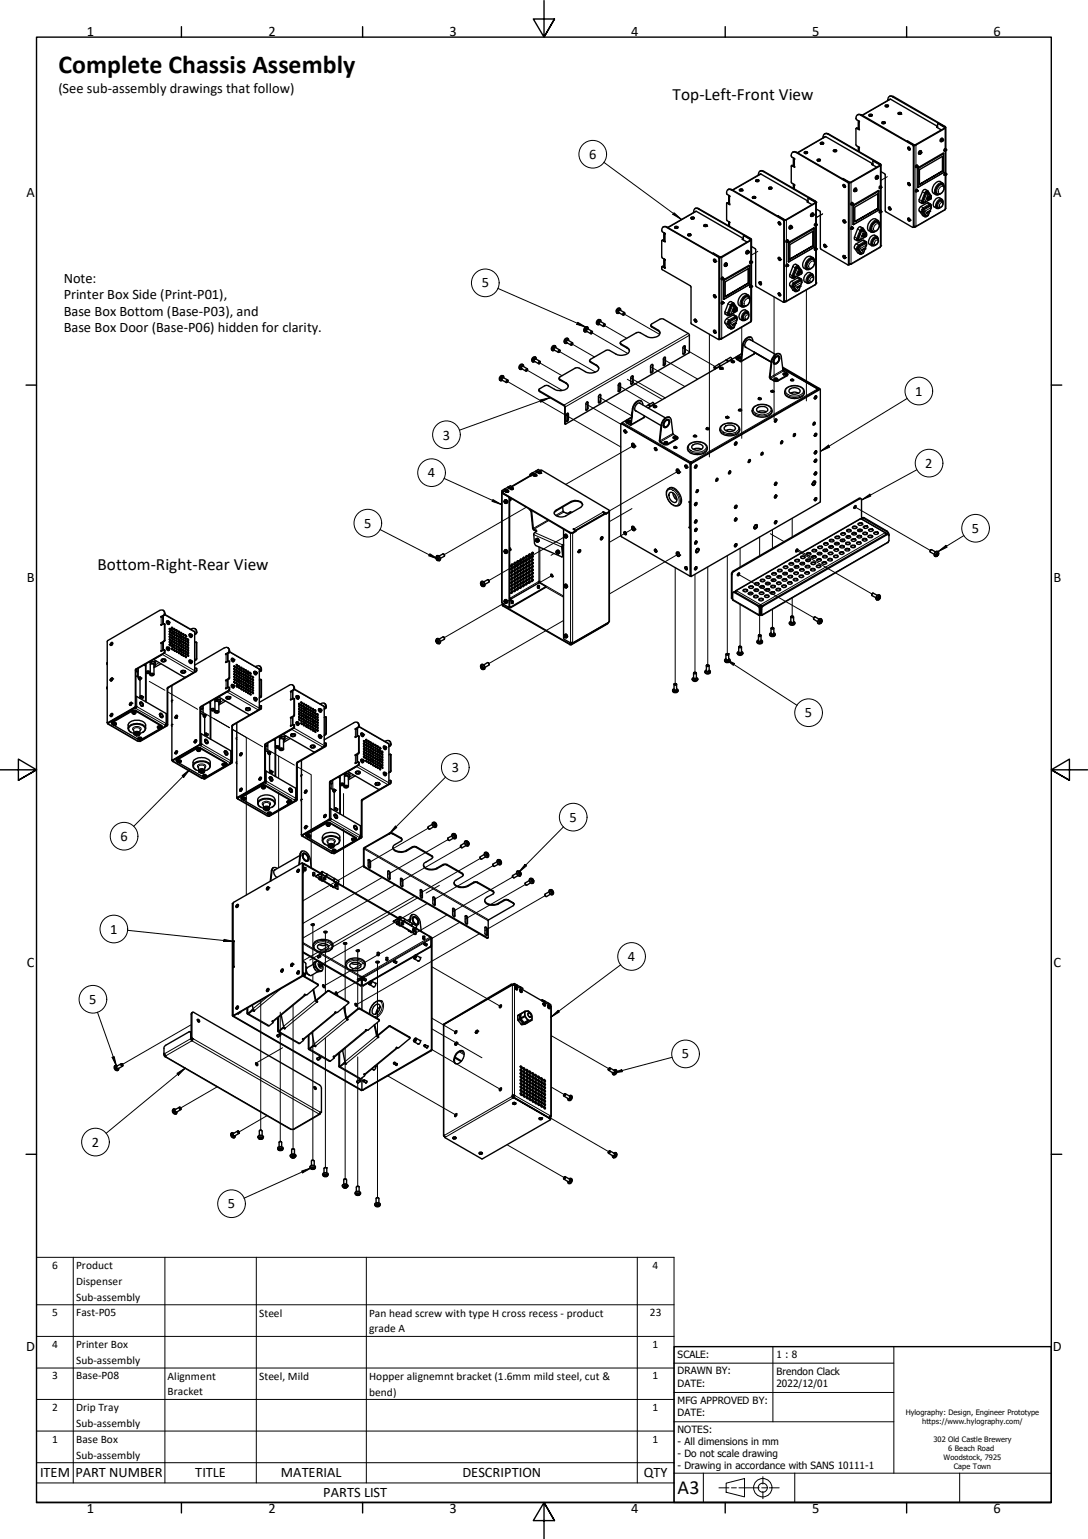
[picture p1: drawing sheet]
<svg xmlns="http://www.w3.org/2000/svg" width="297mm" height="420mm" viewBox="0 0 297 420" stroke-linecap="round" stroke-linejoin="round" font-family="sans-serif">
<defs><g id="words">
<text font-size="7" x="15.9" y="19.9">Complete Chassis Assembly</text>
<text font-size="5.5" x="185" y="408">A3</text>
<g font-size="4.7">
<text x="183.6" y="27.2">Top-Left-Front View</text>
<text x="26.6" y="155.6">Bottom-Right-Rear View</text>
</g>
<g font-size="3.9">
<text x="23.7" y="9.8">1</text>
<text x="73.3" y="9.8">2</text>
<text x="122.7" y="9.8">3</text>
<text x="172.3" y="9.8">4</text>
<text x="221.7" y="9.8">5</text>
<text x="271.3" y="9.8">6</text>
<text x="15.9" y="25.4">(See sub-assembly drawings that follow)</text>
<text x="160.8" y="43.3">6</text>
<text x="7.2" y="53.9">A</text>
<text x="287.5" y="53.9">A</text>
<text x="17.4" y="77.2">Note:</text>
<text x="17.4" y="81.7">Printer Box Side (Print-P01),</text>
<text x="131.5" y="78.5">5</text>
<text x="17.4" y="86.2">Base Box Bottom (Base-P03), and</text>
<text x="17.4" y="90.7">Base Box Door (Base-P06) hidden for clarity.</text>
<text x="249.9" y="108.1">1</text>
<text x="120.9" y="120">3</text>
<text x="116.8" y="130.3">4</text>
<text x="252.6" y="127.7">2</text>
<text x="99.4" y="144.1">5</text>
<text x="265.4" y="145.5">5</text>
<text x="7.3" y="158.9">B</text>
<text x="287.6" y="158.9">B</text>
<text x="219.8" y="195.9">5</text>
<text x="123.3" y="210.8">3</text>
<text x="155.5" y="224.3">5</text>
<text x="32.9" y="229.5">6</text>
<text x="30.1" y="254.9">1</text>
<text x="7.3" y="263.9">C</text>
<text x="171.4" y="262.4">4</text>
<text x="287.6" y="263.9">C</text>
<text x="24.4" y="274">5</text>
<text x="186.2" y="289">5</text>
<text x="25.1" y="313">2</text>
<text x="62.2" y="329.9">5</text>
<text x="7.1" y="368.9">D</text>
<text x="287.5" y="368.9">D</text>
<text x="10.9" y="403.3">ITEM</text>
<text x="20.6" y="403.3">PART NUMBER</text>
<text x="53.3" y="403.3">TITLE</text>
<text x="76.7" y="403.3">MATERIAL</text>
<text x="126.2" y="403.3">DESCRIPTION</text>
<text x="175.8" y="403.3">QTY</text>
<text x="23.7" y="413">1</text>
<text x="73.3" y="413">2</text>
<text x="88.3" y="408.8">PARTS LIST</text>
<text x="122.7" y="413">3</text>
<text x="172.3" y="413">4</text>
<text x="221.7" y="413">5</text>
<text x="271.3" y="413">6</text>
</g>
<g font-size="3.1">
<text x="14.2" y="346.4">6</text>
<text x="20.8" y="346.5">Product</text>
<text x="178.2" y="346.4">4</text>
<text x="20.8" y="350.8">Dispenser</text>
<text x="14.2" y="359.4">5</text>
<text x="20.8" y="355.1">Sub-assembly</text>
<text x="20.8" y="359.4">Fast-P05</text>
<text x="70.7" y="359.5">Steel</text>
<text x="100.8" y="359.5">Pan head screw with type H cross recess - product</text>
<text x="177.4" y="359.4">23</text>
<text x="100.8" y="363.8">grade A</text>
<text x="14.2" y="368">4</text>
<text x="20.8" y="368">Printer Box</text>
<text x="178.2" y="368">1</text>
<text x="14.2" y="376.6">3</text>
<text x="20.8" y="372.3">Sub-assembly</text>
<text x="20.8" y="376.6">Base-P08</text>
<text x="45.7" y="376.7">Alignment</text>
<text x="70.7" y="376.7">Steel, Mild</text>
<text x="100.8" y="376.7">Hopper alignemnt bracket (1.6mm mild steel, cut &amp;</text>
<text x="178.2" y="376.6">1</text>
<text x="45.7" y="381">Bracket</text>
<text x="100.8" y="381">bend)</text>
<text x="14.2" y="385.2">2</text>
<text x="20.8" y="385.2">Drip Tray</text>
<text x="20.8" y="389.6">Sub-assembly</text>
<text x="178.2" y="385.2">1</text>
<text x="14.2" y="393.9">1</text>
<text x="20.8" y="393.9">Base Box</text>
<text x="178.2" y="393.9">1</text>
<text x="20.8" y="398.2">Sub-assembly</text>
</g>
<g font-size="2.7">
<text x="185" y="370.7">SCALE:</text>
<text x="212" y="370.7">1 : 8</text>
<text x="185" y="375.1">DRAWN BY:</text>
<text x="212" y="375.3">Brendon Clack</text>
<text x="185" y="378.6">DATE:</text>
<text x="185" y="383.2">MFG APPROVED BY:</text>
<text x="212" y="378.8">2022/12/01</text>
<text x="185" y="386.6">DATE:</text>
<text x="185" y="391.2">NOTES:</text>
<text x="185" y="394.5">- All dimensions in mm</text>
<text x="185" y="397.8">- Do not scale drawing</text>
<text x="185" y="401.1">- Drawing in accordance with SANS 10111-1</text>
</g>
<g font-size="2">
<text x="247.3" y="386.2">Hylography: Design, Engineer Prototype</text>
<text x="251.8" y="388.7">https://www.hylography.com/</text>
<text x="254.8" y="393.6">302 Old Castle Brewery</text>
<text x="257.6" y="398.6">Woodstock, 7925</text>
<text x="258.9" y="396.1">6 Beach Road</text>
<text x="260.4" y="401">Cape Town</text>
</g>
</g></defs>
<!-- layer: Tweak Trail (Hylo) -->
<g fill="none" stroke="#000" stroke-width=".27">
<path d="M224.6 58.4l-1.8 1M242.3 48.2l-1.8 1.1M206.9 68.6l-1.7 1M220.2 79.2v30.3M147.3 99l6.2 3.6M152.7 95.9l9.9 5.7M156.1 93.9l6.2 3.6M161.5 90.8l9.9 5.7M165 88.8l6.1 3.6M170.4 85.7l9.7 5.6M181.1 98.1l9.3 5.4M186.4 95l8.8 5.1"/>
<path d="M193.7 91.2v33.6M202.5 89.3v30.4M211.3 81.1v33.4M138.5 104.1l15.7 9.1M143.8 101l9.7 5.6M154.6 113.4l14.9 8.6M160 110.3l9.5 5.5M163.4 108.3l9.1 5.2M168.8 105.2l8.7 5.1M171.3 103.5l9.5 5.6M172.2 103.2l9.4 5.4M177.6 100.1l9.3 5.4"/>
<path d="M189.7 118.7v.6M193.2 116.6v.7M198.6 113.5v.7M198.6 117.3v.4M202.1 111.5v.7M207.4 108.4v.7M207.4 112.2v.4M210.9 106.5v.6M216.3 103.4v.6M216.3 107.2v.3M216.7 118.7l.4 .2M222.1 115.5l.4 .3"/>
<path d="M143.7 138.5l-22.4 12.9M172.5 138.9l-6.1 3.5M173.2 121.5l-18.8 10.7M184.3 121.8v.6M184.3 135.2v.9M185.4 128.5l-19 11M189.7 122.5v.4M190.1 134l.5 .2M195.5 130.9l.5 .2M199 128.9l.5 .2M204.3 125.8l.5 .2M207.8 123.7l.5 .3"/>
<path d="M213.2 120.6l.4 .3M233.2 138.3l20.8 12M150.9 157l-29.6 17.1M151.3 151.1l-.9 .5M153.9 149.6l-.3 .2M153.9 146.7l-20.4 11.8M173.2 144.1l-6.8 4M184.3 155v31.8M185.4 151.2l-19 11M189.7 156.8v26.9M193.2 154.8v26.9M198.6 151.7v26.9"/>
<path d="M201.4 156.7l20.8 11.9M202.1 149.7v5.1M207.4 146.6v5.1M210.3 145.7l3.8 2.2M210.9 144.6v5.1M216.3 141.5v5.1M217.3 150.2l20.8 12M217.6 149.9l3.8 2.2M153.9 169.4l-20.4 11.7M202.1 165v11.6M207.4 168v5.5M210.9 166.3v5.2"/>
<path d="M216.3 163.2v5.2M40.8 186l4.2 2.4M45.8 188.9l8.2 4.8M54.7 194.1l8 4.6-4.3-2.5M71.7 203.9l-8.3-4.8 3.8 2.2v43M72.5 204.3l3.6 2.1v6.1M76.1 206.4l4.3 2.5M76.1 216.3v20.5M81.2 209.3l3.8 2.2v25.2M93.8 216.6v6.1M93.8 226.5v15.5M99.3 236.3l-16.6 9.6"/>
<path d="M104.3 239.6l-21.6 12.5M116.9 226.1l-16.4 9.5M122.3 229.2l-16.4 9.5M125.8 231.2l-16.5 9.5M131.1 234.4l-16.4 9.4M134.6 236.3l-16.4 9.5M140 239.4l-16.4 9.5M85.4 252.2v11.1M88.8 254.2v16.7M94.2 257.3v15.7M97.7 259.3v16.1M107.8 241.6l-25.1 14.5"/>
<path d="M113.2 244.7l-30.5 17.6M114 245.2l-29.4 16.9M115.2 244.5l-.5 .2M116.6 246.7l-28.7 16.5M120 241.7l-3.7 2.1M122 249.8l-33.9 19.5M125.5 251.8l-33.9 19.6M130.9 254.9l-33.9 19.6M143.4 241.5l-16.4 9.4M148.8 244.5l-16.4 9.5M52.2 279.8l-18.9 10.9M54.5 278.5l-.5 .3"/>
<path d="M71.2 273.1v35.4M76.5 276.3v35.3M80 274.4v39.3M83.2 266l-.4 .2M83.6 265.8l-.1 .1M85.4 266.1v1.8M94.2 274.7v1.4M103.1 262.4v15.7M103.1 279.1v3.9M117.9 278l6.8 3.9M117.9 263.9l18.9 11M59.3 296.7l-10.1 5.9"/>
<path d="M69.8 290.2v.1M70.4 290.4l-.6 .3M77.2 286l-7.1 4.1M85.4 281.4v35.3M86.3 296.8l-.5 .4M88.8 283.4v35.3M94.2 286.1v35.8M97.7 288.5v35.3M103.1 290.6v36.3M105.9 293.7l18.8 10.8M117.9 280.9l13.7 7.9M117.9 286.6l18.9 10.9"/>
<path d="M140 299.3l.1 .1M150.5 296.8l3.6 2.1M150.5 282.7l15.8 9.1M72.9 304.6l-7.7 4.5M138.4 312.5l15.7 9M150.2 305.2l16.1 9.3"/>
</g>
<!-- layer: Visible (Hylo) -->
<g fill="none" stroke="#000" stroke-width=".38">
<path d="M224 39.1a.43 .43 0 0 1 .4-.3 .43 .43 0 0 1 .4 .4 .52 .52 0 0 1-.8-.1zM224 39a.37 .37 0 0 1 .6-.2 .37 .37 0 0 1 .1 .5h-.6zM224.1 39.3h.1M224.3 39.1l.2 .1zM224.7 37.6a.87 .87 0 0 1 .4-1 .87 .87 0 0 1 1 0l14.1 8.2M224.7 39.3h.1M225.1 36.6l.5-.2 .6 .2 14.2 8.1 .1 6.1M233.7 35h.3l.6 .3-.7-.3-.2 .2v4.3l.9 .7v.2l-.2-.2M234.1 31.3h1.1l14.3 8.4v22.4M234.3 32.9v2.2M234.4 35.2v-2.2l.2 .3v-.2l-.7-.4a.84 .84 0 0 1 0-1.1 .84 .84 0 0 1 1.1-.1l14.3 8.2v22.4l-7.6-4.3v-10.1l-1.2-.9M234.4 35.1l.2 .2"/>
<path d="M235.3 31.5l7.8-4.4 12.9 7.4-.3 .2 1.3 .8M237.2 31.3h.2a.35 .35 0 0 1 .5-.1 .35 .35 0 0 1 0 .5l-.6-.1zM237.3 31.3a.37 .37 0 0 1 .5-.2 .37 .37 0 0 1 .2 .5l-.6 .1zM237.4 31.7h.1M237.6 31.4l.2 .1zM237.9 31.7h.1M240.9 33.3a.44 .44 0 0 1 .4-.1 .44 .44 0 0 1 .3 .4 .42 .42 0 0 1-.5 .2 .42 .42 0 0 1-.2-.5zM240.9 33.3a.38 .38 0 0 1 .5-.1 .38 .38 0 0 1 .2 .5 .37 .37 0 0 1-.6 .1 .37 .37 0 0 1-.1-.5zM241.1 33.5l.2 .1zM241.5 33.7h.1M241.7 28.7h.1a.41 .41 0 0 1 .5-.1 .41 .41 0 0 1 .2 .4 .41 .41 0 0 1-.5 .2 .41 .41 0 0 1-.3-.5zM241.7 28.7h.7a.38 .38 0 0 1-.2 .5 .38 .38 0 0 1-.5-.1z"/>
<path d="M241.8 29.1h.1M242 28.9h.2zM242.4 27.4a.85 .85 0 0 1 .3-1 .85 .85 0 0 1 1 .1l14.2 8.1M242.4 29.1h.1M242.8 26.3h1.1l14.1 8.2 .2 .2v5.9M245.2 30.9v-.1a.4 .4 0 0 1 .5-.2 .4 .4 0 0 1 .3 .5l-.7 .1zM245.2 30.8h.1a.35 .35 0 0 1 .5-.1 .35 .35 0 0 1 0 .5h-.4zM245.3 31.2h.1M245.6 30.9l.1 .1zM256 34.8v-1h.2l1.7 1.1-8.1 4.7-2-1.1-.2 .1M256 34.7l-.2 .1M256 33.8l.2-.2 1.9 1.1v.3l-8.3 4.7-2.1-1"/>
<path d="M256.8 38a.43 .43 0 0 1 .7 0 .43 .43 0 0 1-.4 .7 .38 .38 0 0 1-.5-.2 .38 .38 0 0 1 .2-.5zM257.1 38.2l.1 .2M257.1 38.3h.1M257.1 38.2v.1M257.1 38.5h.1M257.1 38.2l.1 .1M257.2 38.3l.2 .1-.2-.1M257.2 38.3v.1M257.2 38.4l.1 .1M257.2 38.4l-.2 .1M257.4 38.1l-.1 .2 .1-.2M258.1 34.8v5.8"/>
<path d="M188.7 59.4a.47 .47 0 0 1 .4-.1 .47 .47 0 0 1 .4 .3 .45 .45 0 0 1-.5 .2 .45 .45 0 0 1-.3-.4zM188.7 59.4a.44 .44 0 0 1 .5-.2 .44 .44 0 0 1 .3 .5h-.1a.38 .38 0 0 1-.5 .1 .38 .38 0 0 1-.2-.4zM189 59.5h.2zM189.4 58a.85 .85 0 0 1 .3-1 .85 .85 0 0 1 1 .1l14.2 8.1M189.4 59.7h.1M189.7 56.9h.9l14.4 8.2 .2 .3v5.8M198.4 55.4h.3l.6 .3v.2l-.9-.4v4.5l.9 .8-.2-.2M198.8 51.8l.3-.2 .5 .1 14.5 8.3v22.5M198.9 53.3v2.2M199.1 55.5l.1 .2M199.1 53.4v2.2M199.1 53.4l.2 .3v-.2l-.9-.6a.86 .86 0 0 1 .2-1.1 .86 .86 0 0 1 1.1 .1l14.3 8.3v22.3l-7.6-4.4-.1-10-1.1-.8"/>
<path d="M200 51.9l7.7-4.4 12.9 7.4-.3 .2 1.4 .8M201.9 51.8v-.1a.37 .37 0 0 1 .6-.1 .37 .37 0 0 1 .1 .5h-.5zM201.9 51.8a.47 .47 0 0 1 .9 .1l-.1 .1a.43 .43 0 0 1-.5 .1 .43 .43 0 0 1-.3-.3zM202 52h.1M202.3 51.8l.1 .1zM205.4 53.8a.4 .4 0 0 1 .5-.2 .4 .4 0 0 1 .3 .5 .44 .44 0 0 1-.5 .1 .44 .44 0 0 1-.3-.4zM205.5 53.7a.48 .48 0 0 1 .8 .3l-.2 .1a.36 .36 0 0 1-.5 .1 .36 .36 0 0 1-.1-.5zM205.5 54.1h.1M205.8 53.9l.1 .1zM206.2 54.1h-.1M206.3 49.3a.4 .4 0 0 1 .5-.3 .4 .4 0 0 1 .3 .5l-.5 .1zM206.4 49.2a.38 .38 0 0 1 .5-.2 .38 .38 0 0 1 .2 .5 .41 .41 0 0 1-.5 .1 .41 .41 0 0 1-.2-.4z"/>
<path d="M206.4 49.5h.1M206.6 49.3h.2zM207 49.5h.1M207.1 47.8a.85 .85 0 0 1 .3-1 .85 .85 0 0 1 1 0l14.1 8.2M207.5 46.8l.2-.2 .8 .2 14.1 8.1 .2 .3v5.8M209.9 51.2a.38 .38 0 0 1 .5-.1 .38 .38 0 0 1 .2 .4 .41 .41 0 0 1-.4 .1 .41 .41 0 0 1-.3-.4zM209.9 51.2a.41 .41 0 0 1 .5-.1 .41 .41 0 0 1 .3 .4 .49 .49 0 0 1-.8-.2zM210.2 51.3l.2 .1zM210.6 51.5h.1M216.1 45.3l.2-.2 .7 .4v.2l-1-.4v4.5l1 .7v.2l-.2-.4M216.4 41.6l.5-.2 .6 .2 14.3 8.3v22.4M216.6 43.1v2.2"/>
<path d="M216.6 50.3v1.1M216.7 43.2v2.2M216.7 50.3v1.2M216.8 43.2l.2 .3-.9-.7a.88 .88 0 0 1 .2-1.1 .88 .88 0 0 1 1.1-.1l14.2 8.4v22.3l-7.6-4.4v-10.1l-1.2-.7M216.8 43.3l.1 2.2M216.8 50.4v1.1M217.7 41.7l7.6-4.4 13 7.4-.3 .2 1.3 .7M219.6 41.6a.45 .45 0 0 1 .5-.2 .45 .45 0 0 1 .3 .4l-.1 .1a.45 .45 0 0 1-.7-.3zM219.7 41.4a.41 .41 0 0 1 .5 0 .41 .41 0 0 1 .2 .4 .38 .38 0 0 1-.5 .1 .38 .38 0 0 1-.2-.5zM219.7 41.8v.1M219.9 41.7l.2-.1zM220.3 41.8v.1"/>
<path d="M220.6 55.3l.1-1.2 1.9 1.1v.2l-8 4.6-2.3-1M220.6 55.1l-.1 .1M220.7 54.1h.2l1.9 1.2-8.2 4.8h-.4l-1.9-1.1M221.5 58.3a.46 .46 0 0 1 .6 .2 .46 .46 0 0 1-.2 .6 .46 .46 0 0 1-.6-.1zM221.7 58.7h.2M221.7 58.7h.3M221.7 58.6l.2 .1M221.8 58.7h.1M221.9 58.7v.1M221.9 58.8l-.2 .1M221.9 58.8h.1M221.9 58.8v.1"/>
<path d="M222 58.7h.1M222 58.5h.1M222 58.5l-.1 .2M222.1 58.5l-.1 .2M223.1 43.6a.4 .4 0 0 1 .5-.2 .4 .4 0 0 1 .3 .5 .44 .44 0 0 1-.5 .1 .44 .44 0 0 1-.3-.4zM223.1 43.6l.1-.1a.37 .37 0 0 1 .5-.1 .37 .37 0 0 1 .1 .5 .41 .41 0 0 1-.4 .1 .41 .41 0 0 1-.3-.4zM223.2 43.9h.1M223.5 43.7h.1zM223.8 43.9h.1M227.5 41.1a.41 .41 0 0 1 .5-.2 .41 .41 0 0 1 .3 .5 .48 .48 0 0 1-.8-.3zM227.6 41v-.1a.48 .48 0 0 1 .8 .4l-.2 .1a.39 .39 0 0 1-.4 0 .39 .39 0 0 1-.2-.4zM227.6 41.3l.1 .1"/>
<path d="M227.9 41.1l.1 .1zM228.3 41.3l-.1 .1M230.3 50.4h.1a.39 .39 0 0 1 .4 .3 .39 .39 0 0 1-.3 .5l-.3-.5zM230.3 50.4h.1a.42 .42 0 0 1 .4 .3 .42 .42 0 0 1-.2 .5 .51 .51 0 0 1-.3-.8zM230.4 50.7l.2 .1zM230.5 50.4v.1M230.8 50.9v.1M232.5 55.7v.1M232.6 55.7h.1M232.7 55.7v.2M232.7 55.7l-.2 .1M232.7 55.6v.1"/>
<path d="M232.7 55.6l-.2 .1M232.7 55.7v.1M232.7 55.6h.1M232.8 55.6h.1M232.9 56l.2 .2M233.4 51.4a.43 .43 0 0 1 .5 .3 .43 .43 0 0 1-.3 .5 .43 .43 0 0 1-.6-.2zM233.6 51.9h.3l-.2 .2-.1-.1M233.9 51.8l-.3-.1v.5M234.3 40v1.3M234.4 40.1v1.2M238.3 45.1l.1-1.2 1.9 1.2-8.1 4.7-2.2-1M238.3 44l.3-.1 1.7 1 .2 .2-8.2 4.8h-.4l-1.8-1.1"/>
<path d="M238.3 44.9l-.2 .1M239.2 48a.43 .43 0 0 1 .6 .4 .43 .43 0 0 1-.5 .5 .42 .42 0 0 1-.4-.4 .42 .42 0 0 1 .3-.5zM239.5 48.5h.1M239.5 48.5l.1 .1M239.6 48.4v.1M239.6 48.4l.1-.1-.1 .3M239.6 48.5l-.2-.1v.3l.2-.1M239.6 48.6v.1M239.6 48.6h.1M239.6 52.9v4M239.7 56.9v-4l-6.3 3.7v4l6.3-3.7-6.3 3.6M239.7 48.3l-.1 .1"/>
<path d="M239.9 52.2l-.1-.2-6.9 4v5.3M239.9 57.3h.1M240 52.2v5.1l-7 4M240.3 51.2l.2 .1M240.3 57.9h.1M240.3 51.2v.1M240.4 57.8v.1M240.4 57.8h.2l-.1 9.4M240.4 51.2v.2M240.4 51.2h.1M240.4 51.2l.1-.2v6.4M240.5 57.6l.1 .1"/>
<path d="M240.5 57.7v.3M240.6 51.1l-.2 .1M242.6 56.6h.2a.39 .39 0 0 1 .4 .3 .39 .39 0 0 1-.2 .4l-.4-.3zM242.7 56.6h.2a.42 .42 0 0 1 .3 .3 .42 .42 0 0 1-.2 .4 .51 .51 0 0 1-.3-.7zM242.8 56.9l.2 .1zM242.9 56.6h.1M243.2 57.1h.1M247.8 50a.43 .43 0 0 1 .5 .1 .43 .43 0 0 1 0 .6l-.3-.2zM247.8 59.7a.38 .38 0 0 1 .6 .1 .38 .38 0 0 1-.2 .6zM247.8 40.3a.4 .4 0 0 1 .6 .1 .4 .4 0 0 1-.2 .6zM247.9 40.2h.3a.35 .35 0 0 1 .3 .4 .35 .35 0 0 1-.3 .3l-.4-.4zM247.9 59.6h.3a.34 .34 0 0 1 .3 .4 .34 .34 0 0 1-.5 .2z"/>
<path d="M247.9 50a.38 .38 0 0 1 .5 .2 .38 .38 0 0 1-.2 .5l-.4-.6zM248.1 40.5l.1 .2zM248.1 50.2l.1 .1zM248.1 59.9l.1 .1zM248.2 40.2h.1M248.2 49.9h.1M248.2 59.6h.1M248.5 40.7h.1M248.5 50.4v.1M250.1 51.7a.29 .29 0 0 1 .4 .2 .29 .29 0 0 1-.3 .4 .29 .29 0 0 1-.3-.4zM250.2 45.6h.1M250.3 52.1v.1"/>
<path d="M250.3 45.5h.1M250.3 45.5v.1M250.3 45.4v.1M250.3 45.4l.1-.1v.3M250.3 45.6h.1M250.4 52.1v.1M250.4 51.9l-.1 .1M250.4 52v.2M250.4 52v.1M250.4 45.4h-.1M250.4 45.4v.1M250.6 45.8l.2 .2"/>
<path d="M251 41.3a.41 .41 0 0 1 .5 .1 .41 .41 0 0 1-.2 .6 .41 .41 0 0 1-.5-.2zM251.3 41.8l-.2 .1 .2-.1M251.3 41.8h.1M251.3 41.8v.2M251.3 41.6l.1 .1M251.4 41.7l-.1-.2v.3M251.5 41.6l-.2 .3M251.5 41.6l-.1 .1M251.8 55.2l.4 .1M252.7 58.8l.3 .2M253 52.4l.3 .2M253.1 58.1h.1"/>
<path d="M253.1 58v.1M253.2 52.4l-.5 .3-.8 2.5M253.3 52.7h.1M253.4 53.6v.4M253.4 52.7l.9 1.2-.1-.5-.8-1.2-.7-.5a.7 .7 0 0 0-.9 .7l-.9 2.5 .8 .6 .6-.1M253.4 54.1l-.3 .2M253.4 54.1l-.4 .1M253.5 53.6v.1M253.5 53.9l.3-.1-.3 .3-.1 .4v-.3M253.5 53.6l-.1 .1M253.5 53.6v.4M253.8 57.6h.1"/>
<path d="M253.8 57.6l-.7 .5M253.8 57.6l-.8 .4M253.9 56.1l.3 .5M254 56.1l-1.8 1-.3 .3v.3l.9 1.2M254.2 53.9l-.1 .4-1.9 1M254.3 56.4l-.1-.5-1-.5-1.7 1-.5 .6v.6l.9 1.2 .7 .4 .5-.2M254.3 56.7l-.9 2.1-.4 .1M256.8 54.7l.4 .2a1.07 1.07 0 0 1 .1 1.2 1.07 1.07 0 0 1-1.1 .6l-.4-.3M257 50.3l.4 .2a1.55 1.55 0 0 1 .1 1.7 1.55 1.55 0 0 1-1.5 .7l-.4-.2M257 54.8a1.21 1.21 0 0 0-1 1.8M257.2 50.3a1.68 1.68 0 0 0-1.4 2.6M257.3 42.7v4"/>
<path d="M257.4 46.7v-4l-6.4 3.6v4.1l6.4-3.7-6.4 3.6M257.4 55.2l-.1-.7-.8-.5a1.67 1.67 0 0 0-1.4 2.5l.7 .4 .8-.2M257.5 41.8l.1 .2M257.6 41.8l-7 4v5.3l.2-.1M257.6 42v5.1l-6.9 4M257.7 51l-.1-.8-.9-.6a2.16 2.16 0 0 0-1.8 3.2l.8 .5 .9-.3M257.9 47.2a.31 .31 0 0 1 .4 .3 .31 .31 0 0 1-.3 .3 .31 .31 0 0 1-.3-.2zM258.1 47.7h.1M258.1 41v.1M258.1 47.7v9.4l-8.2 4.9M258.1 40.9v.2M258.1 41.1v6.1"/>
<path d="M258.1 47.6l-.1 .1h.1M258.1 47.5l.1 .1M258.2 47.8l-.1 9.1M258.2 47.5l-.1 .1M258.2 47.5v.1M258.2 47.6l-.1 .1M258.2 41.1v6.1M258.2 47.5h.1M258.3 47.5h.1M258.3 40.9h-.2M180.7 65.6h.3l.6 .4-.8-.4-.1 .2v4.3l.1 .4 .8 .3v.2l-.2-.2v2.1M181 62l.9-.1 14.8 8.4 8.4-4.7v-.2l-1.8-1.1-.3 .1"/>
<path d="M181.2 63.5v2.2M181.2 70.7v2.2M181.4 65.8v-2.2l.2 .3v-.2l-.8-.4a.84 .84 0 0 1 .1-1.1 .84 .84 0 0 1 1.1-.1l14.3 8.2v22.4l-7.6-4.3-.2-10.3-7.7-4.5v-.9l.8 .6v-.2l-.7-.4-.2 .1M181.4 65.7l.1 .2M181.4 72.9l.1 .2M182.3 62.1l7.8-4.4 12.8 7.4-.3 .2 1.4 .8M184.2 62h.1a.38 .38 0 0 1 .5-.2 .38 .38 0 0 1 .2 .5 .47 .47 0 0 1-.8-.3zM184.2 62l.1-.1a.41 .41 0 0 1 .5-.1 .41 .41 0 0 1 .2 .4 .48 .48 0 0 1-.5 .1 .48 .48 0 0 1-.3-.3zM184.3 62.3h.1M184.6 62l.1 .1zM184.9 62.3h.1M187.8 64.1v-.1a.38 .38 0 0 1 .5-.2 .38 .38 0 0 1 .2 .5 .47 .47 0 0 1-.7-.2z"/>
<path d="M187.8 63.9a.44 .44 0 0 1 .5-.1 .44 .44 0 0 1 .3 .4 .41 .41 0 0 1-.5 .2 .41 .41 0 0 1-.3-.5zM188.1 64.1h.2zM188.5 64.3h.1M192.2 61.5v-.1a.42 .42 0 0 1 .5-.1 .42 .42 0 0 1 .3 .5 .51 .51 0 0 1-.8-.3zM192.3 61.4a.35 .35 0 0 1 .5-.1 .35 .35 0 0 1 0 .5l-.6-.1zM192.3 61.8h.1M192.5 61.5l.2 .1zM194.8 70.9a.42 .42 0 0 1 .5 .2 .42 .42 0 0 1 0 .5l-.4-.2zM194.8 70.8a.43 .43 0 0 1 .6 .2 .43 .43 0 0 1-.2 .6l-.3-.2zM195.1 71.1v.2zM196.3 70.1l.2 .4v22.2M197.2 76.1l.1 .1"/>
<path d="M197.3 76.1v.1M197.3 76.1l.1-.2-.1 .3M197.3 76.1h.1M197.4 76v.1M197.5 76.4l.2 .2M197.9 71.9a.43 .43 0 0 1 .6 .2 .43 .43 0 0 1-.3 .6 .43 .43 0 0 1-.5-.3zM198.2 72.4h.1M198.2 72.2h.2M198.2 72.1l.1 .2M198.3 72.3l-.2 .2 .2-.1M198.3 72.4l-.1 .2M198.3 72.2l.1 .1"/>
<path d="M198.4 72.2v.1M198.4 72.3l.1-.1-.1 .2M198.4 72.4l-.1 .1M198.9 60.5v1.1M199.1 60.6v1.2M202.9 65.4v-1h.2l1.8 1.1-8.1 4.7-2-1.1-.2 .1M202.9 65.3l-.1 .1M203.8 68.5a.43 .43 0 0 1 .7 .2 .43 .43 0 0 1-.3 .6h-.1a.43 .43 0 0 1-.5-.3 .43 .43 0 0 1 .2-.5zM204.1 68.9h.1M204.1 68.7l.1 .2M204.2 69l-.1 .2 .1-.2M204.2 68.9v.1"/>
<path d="M204.2 68.8l-.1 .1M204.2 69h.1M204.2 68.9l.1 .1-.1-.1M204.2 69l.1 .1M204.3 73.3v4M204.3 68.7v.2v-.2M204.3 77.3v-4l-6.3 3.6v4.1l6.3-3.7-6.3 3.6M204.6 72.7l-.1-.3-7 4v5.3M204.6 72.6v5.1l-6.9 4M205 78.3h.1M205 78.3v.1M205 78.1l.1 .1z"/>
<path d="M205 71.6l.1 .1M205.1 78.1l-.1 9.8-8.1 4.7M205.1 77.8a.36 .36 0 0 0-.5 .3 .36 .36 0 0 0 .4 .4 .36 .36 0 0 0 .2-.5v-.1M205.1 71.5l-.1 .1M205.1 71.4l.1 .1M205.1 65.4v5.8M205.1 71.7v6.1M205.1 77.8l.1 .1M205.1 71.7h-.1M205.2 78.4l-.1 9.1M205.2 78.2l-.2 .1M205.2 71.5l-.1 .2"/>
<path d="M205.2 71.7v6.2M205.2 78.1v.1M205.2 71.5h.1M207.3 76.9h.2a.47 .47 0 0 1 .1 .9 .55 .55 0 0 1-.3-.9zM207.4 76.9h.1a.39 .39 0 0 1 .3 .4 .39 .39 0 0 1-.2 .4 .47 .47 0 0 1-.2-.8zM207.5 77.3l.1 .1zM207.9 77.4v.1M212.5 60.6h.2a.43 .43 0 0 1 .4 .3 .43 .43 0 0 1-.2 .5l-.4-.3zM212.5 70.3a.43 .43 0 0 1 .6 .3 .43 .43 0 0 1-.2 .5l-.4-.3zM212.5 80h.2a.39 .39 0 0 1 .4 .3 .39 .39 0 0 1-.2 .5l-.4-.4zM212.5 70.3a.42 .42 0 0 1 .5 .3 .42 .42 0 0 1-.1 .5l-.4-.4zM212.6 60.6h.2a.4 .4 0 0 1 .3 .4 .4 .4 0 0 1-.2 .4l-.4-.5z"/>
<path d="M212.7 60.9l.2 .2zM212.7 70.6l.2 .2zM212.8 60.6h.1M212.8 70.3h.1M212.8 80l.1 .1M213.1 61.1v.1M214.9 72.6h.1M214.9 72.4l.1 .1zM214.9 66h.1M214.9 65.9v.1M215 65.7l.1 .1M215 66h.1"/>
<path d="M215 72.4v.3M215 72.6l-.1 .1M215.1 72.5l-.1 .1M215.1 72.4l-.1 .2M215.1 65.8l-.2 .1M215.1 65.8l-.1 .2M215.2 71.4h.3M215.2 66.2l.3 .2M215.5 61.8a.45 .45 0 0 1 .8 .1 .45 .45 0 0 1-.5 .6 .42 .42 0 0 1-.4-.2 .42 .42 0 0 1 .1-.5zM215.8 62.2l.2-.1zM215.9 62.1l.1 .1M216 62.2v.2"/>
<path d="M216 62v.1M216 62.1v-.2v.2M216 62.1h.1M216.1 62.1l-.1 .2M216.2 62l-.1 .1M216.5 75.5l.4 .2M216.8 75.7h.3M217.3 79.2l.5 .2 .3-.2M217.7 78.3l.7-.3-.7 .5M217.7 72.9l.3 .2M217.7 78.5h.1M217.8 72.9l-.4 .3-.9 2.2 .1 .3"/>
<path d="M217.8 74.7l-.1 .1M217.8 74.7l-.1-.1v.2M217.8 78.4l-.1-.1v.2M218 73l.9 1.4-.1 .3M218 74.1v.3M218.1 74.1l.1-.1v.5M218.1 74.5l-.4 .1M218.1 74.6l-.4 .2M218.4 74.2v.1M218.4 74.2l-.2 .6-.2 .1v-.2M218.4 74.2l-.2 .1M218.5 76.5l.4 .6-.8 2.1"/>
<path d="M218.6 76.5l-2.1 1.3v.3l.9 1.2M218.8 74.8l-1.7 .9M218.9 74.3l-.1-.5-.8-1.2-.7-.4a.71 .71 0 0 0-.8 .5l-.9 2.7 .8 .6 .6-.2M218.9 76.8v-.5l-1-.6-1.8 1.1a.87 .87 0 0 0-.5 1.2l.9 1.2 .6 .4 .6-.2M221.5 75.1l.4 .3a1.08 1.08 0 0 1 0 1.2 1.08 1.08 0 0 1-1 .5l-.4-.2M221.6 70.7l.5 .2a1.49 1.49 0 0 1 .1 1.7 1.49 1.49 0 0 1-1.5 .7l-.5-.2M221.7 75.2a1.24 1.24 0 0 0-1.1 1.8M221.9 70.7a1.72 1.72 0 0 0-1.5 2.6M221.9 63.1v4M222 67.1v-4l-6.4 3.7v4l6.4-3.7-6.4 3.6M222.1 62.2l.1 .3M222.1 75.7l-.2-.9-.7-.3a1.69 1.69 0 0 0-1.7 1.8l.1 .5 .9 .6 .7-.3"/>
<path d="M222.2 62.3l-7 3.9 .1 5.3M222.2 62.3v5.2l-6.8 4M222.2 67.5h.1M222.4 71.4l-.2-.9-.8-.5a2.2 2.2 0 0 0-2.2 2.8l1 .8h.6l.4-.2M222.5 67.7a.31 .31 0 0 1 .4 .2 .31 .31 0 0 1-.2 .4 .31 .31 0 0 1-.4-.3zM222.7 68.1h.1M222.7 61.4h.1M222.8 68v.1M222.8 61.4v.2M222.8 61.3v.1M222.8 77.4l-.2 .4-8 4.5M222.8 77.3v.1"/>
<path d="M222.8 61.3l-.2 .2 .2-.1M222.8 61.4v.1M222.8 61.6v6.1M222.8 68.2v9.2M222.8 61.3h.1M222.9 61.3h.1M222.9 67.9l-.1 .1M224.9 66.8a.38 .38 0 0 1 .6 .2 .38 .38 0 0 1-.3 .5zM225 66.8h.2a.34 .34 0 0 1 .4 .4 .34 .34 0 0 1-.5 .2zM225.2 67l.1 .2zM225.2 66.8h.1M230.2 69.9a.42 .42 0 0 1 .5 .1 .42 .42 0 0 1-.1 .6l-.3-.2z"/>
<path d="M230.2 69.8a.43 .43 0 0 1 .5 .2 .43 .43 0 0 1-.1 .6l-.3-.3zM230.3 60l.1 .1a.42 .42 0 0 1 .4 .4 .42 .42 0 0 1-.2 .4 .55 .55 0 0 1-.3-.9zM230.3 60h.1a.42 .42 0 0 1 .4 .4 .42 .42 0 0 1-.3 .5 .52 .52 0 0 1-.2-.9zM230.4 60.4l.2 .2zM230.4 70.1l.1 .2zM231.7 72.2l.1 .1M231.8 72h.5l-.2 .1M232 72.1l-.4 .2M232.1 72.1l-.3 .2M232.1 72.1h.1M232.5 61.9a.32 .32 0 0 1 .3 .2 .32 .32 0 0 1-.2 .4 .32 .32 0 0 1-.4-.2zM232.6 62.3l.1 .1"/>
<path d="M232.7 62.3v.1M232.7 62.3h.1M232.8 62.2l-.1 .2M232.9 61.3h.2M234.2 65.3l.3 .2M234.5 65.5h.3M235 68.9l.3 .3M235.3 62.7l.3 .1M235.5 62.7l-.4 .2-.8 2.5M235.6 62.9l.1 .1M235.6 64.4l.2 .3M235.6 63.9v.3"/>
<path d="M235.7 64.2l-.4 .2M235.7 64.2l.1 .1M235.8 63.9h-.2h.2v.3M235.8 64.4l-.5 .1 .2-.1M235.8 62.9l.8 1.2M235.8 64.1l.4-.1-.4 .3v.4M236.2 66.3l-1.9 1.2-.1 .4 .9 1.2M236.2 66.3h.1M236.2 67.8v.1M236.2 67.8l-.9 .5 .2-.1M236.2 67.8l-.9 .4M236.2 66.3l.3 .2"/>
<path d="M236.5 64.5l.1-.8-.9-1.3-.8-.4a.71 .71 0 0 0-.8 .5l-.9 2.8 .9 .5 .6-.2M236.5 66.5l.1 .4M236.5 64.6l-1.7 .9M236.5 66.6v-.6l-1-.4-1.9 1.1-.4 1a3 3 0 0 0 1.6 1.7l.7-.2M236.6 66.8l-.8 2.2-.5 .2M239.1 64.9l.4 .2a1.05 1.05 0 0 1 .1 1.3 1.05 1.05 0 0 1-1.1 .4l-.4-.1M239.3 60.4a1.5 1.5 0 0 1 .8 1.6 1.5 1.5 0 0 1-1.3 1.2l-.9-.3M239.3 64.9a1.3 1.3 0 0 0-1 1.9M239.5 60.6a1.68 1.68 0 0 0-1.4 2.5M239.8 65.4l-.3-.8-.7-.4a1.72 1.72 0 0 0-1.5 2.5l1 .5 .7-.3M240.1 61.2l-.3-.9-.7-.5a2.12 2.12 0 0 0-2.2 2.3l.1 .8 .8 .5h.7l.4-.2M240.5 67.2l-.2 .3-8 4.7"/>
<path d="M240.5 67.1v.1M249.4 62l.1 .1M249.4 62l-.1 .1M249.5 61.8h.6l-.4 .2M249.5 61.9l-.1 .1M249.7 61.8l-.2 .2M249.7 62l-.2 .1M249.7 61.8v.2M142.4 99.9h.3l-.4 .4 .1 .3a.34 .34 0 0 1-.2-.4 .34 .34 0 0 1 .2-.3zM142.8 99.5a.74 .74 0 0 0-1 .3 .74 .74 0 0 0 .2 1M145.7 98h.5h-.3l-.1 .5zM145.8 98.5v.1"/>
<path d="M146.2 97.5a.78 .78 0 0 0-.9 .3 .78 .78 0 0 0 .2 1M146.4 98.1a.43 .43 0 0 0-.3-.6 .43 .43 0 0 0-.6 .4 .49 .49 0 0 0-.1 .7 .49 .49 0 0 0 .6 .1M147.1 98.9l.3-.2a.27 .27 0 0 1 0 .4 .27 .27 0 0 1-.3 .1zM147.4 98.7l-1.2-.7-.4 .3v.3l1.3 .7M147.5 98.9v-.2a.35 .35 0 0 0-.4 .1 .35 .35 0 0 0 0 .5l.2-.1M151.2 95.4v.1M151.5 94.8h-.2a.34 .34 0 0 0-.3 .3 .34 .34 0 0 0 .2 .3M151.5 94.8l-.3 .3v.3M151.5 94.8h.1M151.6 94.5a.74 .74 0 0 0-.9 .2 .74 .74 0 0 0 .2 1M151.8 95a.43 .43 0 0 0-.3-.6 .43 .43 0 0 0-.6 .4 .51 .51 0 0 0-.2 .5 .51 .51 0 0 0 .4 .4l.3-.1M152.5 95.8l.3-.2v.1a.27 .27 0 0 1 0 .4 .27 .27 0 0 1-.3 0z"/>
<path d="M152.8 95.5l-1.2-.7a.44 .44 0 0 0-.3 .7l1.2 .7M152.9 95.8l-.1-.2a.3 .3 0 0 0-.4 .2 .3 .3 0 0 0 .3 .4M154.6 93.5l-.1-.4 .3-.3 .2 .1-.3 .1v.5M155.1 92.4a.75 .75 0 0 0-1 .4 .75 .75 0 0 0 .3 1M155.3 92.9a.45 .45 0 0 0-.4-.5 .45 .45 0 0 0-.5 .4 .46 .46 0 0 0-.2 .7 .46 .46 0 0 0 .7 .1M156.1 93.7h.2l-.2 .5zM156.3 93.6l-1.2-.7-.4 .1v.5l1.2 .7M156.3 93.8v-.2a.31 .31 0 0 0-.4 .2 .31 .31 0 0 0 .2 .4v-.1M160 89.8h.3l-.2 .1-.1 .4-.2-.2zM160.3 89.8h.1M160.5 89.3a.78 .78 0 0 0-1 .4 .78 .78 0 0 0 .2 1M160.6 89.8a.42 .42 0 0 0-.3-.5 .42 .42 0 0 0-.5 .4 .53 .53 0 0 0-.3 .5 .53 .53 0 0 0 .5 .5l.2-.2"/>
<path d="M161 98.4l.1 .4 2 1.2 .3 .6M161.7 90.5l-1.2-.7-.4 .2v.4l1.2 .7M161.7 90.7v-.1a.28 .28 0 0 0-.5 0 .28 .28 0 0 0 .3 .4M163.5 87.7h.3l-.4 .4 .1 .3-.2-.2zM163.8 87.7h.1M164 87.4a.74 .74 0 0 0-1 .2 .74 .74 0 0 0 .2 1M164.1 87.9a.43 .43 0 0 0-.3-.6 .43 .43 0 0 0-.5 .4 .54 .54 0 0 0-.3 .6 .54 .54 0 0 0 .4 .4l.3-.2M164.9 88.6h.3l-.2 .5-.2-.1zM165.1 88.4l-1.1-.6a.39 .39 0 0 0-.5 .2 .39 .39 0 0 0 .1 .4l1.1 .7M165.2 88.7v-.2a.36 .36 0 0 0-.5 .2 .36 .36 0 0 0 .1 .4h.2M169.1 84.6l-.4 .2 .1 .5M169.1 84.6h.1"/>
<path d="M169.2 84.6l-.4 .3 .1 .4M169.3 84.2a.75 .75 0 0 0-1 .3 .75 .75 0 0 0 .2 1M169.4 93.6l.1 .5 2.1 1.2 .2 .5M169.5 84.8a.46 .46 0 0 0-.4-.7 .46 .46 0 0 0-.5 .5 .46 .46 0 0 0-.2 .7 .46 .46 0 0 0 .7 .1M170.2 85.5l.2-.1a.25 .25 0 0 1 .1 .4 .25 .25 0 0 1-.4 0zM170.5 85.3l-1.3-.7-.2 .2-.2 .5 1.3 .7M170.6 85.6v-.2a.34 .34 0 0 0-.5 .1 .34 .34 0 0 0 .1 .5h.2M177.7 88.8l.1 .4 2 1.1 .3 .7M177.7 99.7l.3-.2 .2 .1v1.8a.4 .4 0 0 1-.6 .3zM178.1 99.5v1.6l-.5 .7M181.3 97.6h.4v1.8a.33 .33 0 0 1-.2 .4 .33 .33 0 0 1-.4-.1v-1.9zM181.5 97.5v1.8l-.4 .4"/>
<path d="M186.8 94.4l.3 .1v1.6a.37 .37 0 0 1-.1 .5 .37 .37 0 0 1-.6-.1v-1.7zM186.9 94.4v1.7l-.4 .5M189.5 87.2a.4 .4 0 0 1 .6 .2 .4 .4 0 0 1-.2 .5zM189.5 87.3a.37 .37 0 0 1 .6 .1 .37 .37 0 0 1-.2 .5zM189.8 87.5l.1 .1zM189.9 87.2h.1M190.2 87.7h.1M194.8 80.6h.3a.35 .35 0 0 1 .4 .3 .35 .35 0 0 1-.4 .4zM194.8 90.2a.43 .43 0 0 1 .6 .2 .43 .43 0 0 1-.2 .6l-.4-.4zM194.8 80.6a.4 .4 0 0 1 .6 .1 .4 .4 0 0 1-.2 .6l-.3-.3zM194.9 90.2h.2a.41 .41 0 0 1 .4 .3 .41 .41 0 0 1-.2 .5l-.4-.2zM195.1 80.8l.1 .1z"/>
<path d="M195.1 90.5l.1 .2zM195.1 80.5v.1M195.5 81v.1M195.5 90.7v.1M196.2 99.5h.2l.2 .4M196.2 99.5l.3 .4-1.2 .7M196.2 99.5l-1.2 .7M196.3 92.6l.2 .1M196.5 92.4h.5l-.3 .2M196.5 92.5l-.2 .2M196.5 100h.1M196.6 92.4l-.1 .2"/>
<path d="M196.7 92.6l-.2 .1M196.7 92.4v.2M197.3 82.7l-.1 .1M197.3 82.7h.1M197.4 82.7h.1M197.4 82.7l-.1 .1M197.4 82.7l-.1 .2M197.5 81.6h.2M198.2 98.3l.4 .2v.3M198.2 98.3l1.2-.7 .4 .4-1.1 .7zM198.2 98.3l-2 1.2M198.6 98.7h.1"/>
<path d="M199.6 98.6l.3-.1a.31 .31 0 0 1 .5 0 .31 .31 0 0 1-.1 .5 .45 .45 0 0 1-.7-.4zM199.6 89.4l.5 .2 .3-.2M199.7 98.1h.1M200 98.7l.2 .1zM200 83.1l.3 .1M200 88.6l.8-.4-.7 .6M200.1 83.1l-.3 .1-1 2.4 .1 .3M200.1 88.7v.1M200.1 88.6v.2M200.3 83.3h.1M200.3 84.3v.3M200.3 98.9h.1"/>
<path d="M200.4 83.4l.8 1.1v-.5l-.9-1.3-1-.4-.5 .7-.9 2.5v.3l.9 .4 .5-.2M200.4 84.8l-.3 .1M200.4 84.7l-.4 .1M200.5 84.2v.1M200.5 84.2l-.2 .1 .1 .1M200.5 84.2v.4M200.8 86.7l-1.8 1-.2 .4 .9 1.4M200.8 86.7h.1M200.8 84.4l-.4 .7-.1-.3M200.8 84.4v.1M200.8 84.4l-.3 .1M200.8 86.7l.3 .2"/>
<path d="M201 97.7l.2 .4 .9 .6 .3-.2M201.1 86.9l.1 .4-.8 2.2M201.2 84.6l-.1 .4-1.7 .9-.6-.1M201.2 87l-.2-.7-.8-.3-1.8 1-.4 .5-.1 .6 .9 1.3 .7 .4 .6-.2M201.4 97.6h.8a.41 .41 0 0 1-.4 .4 .41 .41 0 0 1-.4-.4zM201.4 97.6a.43 .43 0 0 1 .5-.2 .43 .43 0 0 1 .3 .4 .41 .41 0 0 1-.5 .1 .41 .41 0 0 1-.3-.3zM201.7 97.7l.2-.1zM202.1 97.9h.1M202.4 96.6l-1.4 .9v.4l1.2 .6M202.5 96.6l-25.6 14.8M203.5 94.7l7 4.1-4.6-2.7v.6l-3.6 2M203.5 94.8h.1"/>
<path d="M203.8 85.3l.4 .3a1.04 1.04 0 0 1 .1 1.2 1.04 1.04 0 0 1-1.1 .5l-.4-.3M204 80.9a1.5 1.5 0 0 1 .7 1.6 1.5 1.5 0 0 1-1.3 1.2l-.8-.4M204 85.4a1.24 1.24 0 0 0-1.1 1.8M204.2 80.9a1.68 1.68 0 0 0-1.4 2.6M204.4 85.9l-.1-.8-.8-.5a1.7 1.7 0 0 0-1.4 2.6l.7 .3 .8-.1M204.7 92.6l7 4.2M204.7 81.6v-.6l-.4-.4a1.58 1.58 0 0 0-2.6 .9 1.4 1.4 0 0 0 .7 2.2l.5 .2 .6-.3M204.7 92.7l.1 .1M204.9 92.8a1.23 1.23 0 0 0-1.6 1.3l.2 .6 .2 .1M205.1 92.1a1.76 1.76 0 0 0-2.2 1.4l-.2 .7-.5 4.3h.2l.5-4.2a2.22 2.22 0 0 1 2.2-2.2l.4 1.1M211.3 99.2v.1M211.4 97.3a1.01 1.01 0 0 1 .9-.7 1.01 1.01 0 0 1 .9 .5l.5 4 1.4 1.1-3.1 1.8-.5-.1-1.3-.7 .5-4.6z"/>
<path d="M211.6 97.5a.68 .68 0 0 1 1-.3 .68 .68 0 0 1 .2 1 1.16 1.16 0 0 1-1.5 1 1.48 1.48 0 0 1 .3-1.7zM211.7 97.5a.67 .67 0 0 1 1-.2 .67 .67 0 0 1 0 1 .98 .98 0 0 1-1.5 .8 1.59 1.59 0 0 1 .5-1.6zM211.8 97.6a.52 .52 0 0 1 .8-.1 .52 .52 0 0 1 0 .8 .72 .72 0 0 1-.4 .7 .72 .72 0 0 1-.9-.2l.2-.7zM212.5 97.2h.1M212.5 80.1a.38 .38 0 0 1 .5 .2 .38 .38 0 0 1-.1 .5l-.4-.6zM212.7 80.3l.2 .1zM212.9 96.6a2 2 0 0 0-2.3 2.1l-.5 4.3h.1M213.1 80.5v.1M214 82.5h.1M214.1 82.1h.6l-.1 .3-.2-.1M214.1 82.3l-.2 .2M214.3 82.2l-.2 .1"/>
<path d="M214.4 82.3l-.3 .2M214.4 82.2v.1M137 103h.3l-.4 .4 .1 .3-.2-.2zM137.3 103h.1M137.4 102.7a.75 .75 0 0 0-.9 .3 .75 .75 0 0 0 .2 .9M137.5 103.2a.43 .43 0 0 0-.3-.6 .43 .43 0 0 0-.5 .4 .57 .57 0 0 0-.2 .5 .57 .57 0 0 0 .4 .5l.3-.2M138.4 103.9h.2a.25 .25 0 0 1 0 .3 .25 .25 0 0 1-.4 0zM138.6 103.7l-1.2-.7-.3 .2-.1 .5 1.2 .7M138.7 104v-.1a.34 .34 0 0 0-.5 .1 .34 .34 0 0 0 .1 .4h.2M142.9 100.1v-.2a.41 .41 0 0 0-.4-.4 .41 .41 0 0 0-.4 .4 .47 .47 0 0 0-.3 .6 .47 .47 0 0 0 .6 .3l.2-.1M143.8 100.8l.2 .2-.3 .3zM144 100.7l-1.2-.7a.39 .39 0 0 0-.4 .2 .39 .39 0 0 0 0 .4l1.2 .7"/>
<path d="M144 100.9v-.1a.28 .28 0 0 0-.4 .1 .28 .28 0 0 0 .2 .4M147.1 106.4l.2 .5 6.8 3.9 .1 4.9 .2 .1M147.1 106.3l1.6-1 .6-.1 2.3 1.2a3 3 0 0 0 3.5-.7l-.1-.8-.3-.3-2-1.1v-.4l.1-.2 4.4-2.5h.8l1.8 1.1a2.92 2.92 0 0 0 3.6-.6v-.6l-.3-.5-2-1.1-.1-.4 .2-.2 4.3-2.5h.8l1.8 1a3 3 0 0 0 3.7-.5l-.1-.8-.3-.3-2-1.2 .1-.5 4.4-2.5h.8l1.8 1a2.92 2.92 0 0 0 3.6-.6v-.7l-2.4-1.7 2.4-1.6 .8-.2 7.2 4.2 .1 5-33.8 19.6-.1-4.8-.2-.3-6.9-4zM152.7 103.2l.1 .5 1.7 .9 .6 .9M154.9 112.8l.3 .2-.1 1.7a.36 .36 0 0 1-.1 .4 .36 .36 0 0 1-.4-.1v-1.7zM155 112.8v1.8l-.4 .4M160.2 109.7l.3 .1v1.6a.41 .41 0 0 1-.1 .5 .41 .41 0 0 1-.4 0v-1.7zM160.4 109.7v1.8l-.4 .4M163.5 107.9l.3-.2 .2 .1v1.7a.38 .38 0 0 1-.1 .4 .38 .38 0 0 1-.5-.1zM163.8 107.7l.1 1.7-.5 .6M169 104.7l.4-.1v.2v1.7a.32 .32 0 0 1-.2 .3 .32 .32 0 0 1-.4-.1v-1.6zM169.2 104.6v1.8l-.4 .4"/>
<path d="M169.5 115.7l.3-.1 18.8 10.9M170.4 117.5a.42 .42 0 0 1 .5 .2 .42 .42 0 0 1-.1 .5l-.3-.2zM170.4 117.4h.2a.46 .46 0 0 1 .4 .3 .46 .46 0 0 1-.2 .5l-.4-.5zM170.6 117.7l.2 .2zM170.7 117.5h.1M170.9 115l.1 .4 1.1 .7 .2-.2M171.3 114.9h.1a.44 .44 0 0 1 .5-.2 .44 .44 0 0 1 .2 .5h-.1a.41 .41 0 0 1-.4 .1 .41 .41 0 0 1-.3-.4zM171.3 115l.1-.1a.43 .43 0 0 1 .4-.1 .43 .43 0 0 1 .3 .3 .47 .47 0 0 1-.8-.1zM171.6 115h.2zM172 115.2h.1M172.3 102.8l.4-.2 .1 .1v1.7a.36 .36 0 0 1-.1 .4 .36 .36 0 0 1-.5-.1zM172.4 113.9l-2.7 1.7"/>
<path d="M172.4 114l-1.5 1 .2 .4 1 .5 .1-.1M172.7 102.6v1.8l-.4 .4M173.4 112.1l7.1 4.1M173.5 112.1h.1M174.6 110l7.1 4.1M174.7 110v.1M174.9 110.2a1.25 1.25 0 0 0-1.6 1.4l.1 .4 .3 .2M175.1 109.5a1.75 1.75 0 0 0-2.3 1.5l-.5 4.9 .5-4.2a2.68 2.68 0 0 1 2-2.3l.5 .4 .2 .7M175.8 113.5v.5l-3.5 2.1M176.3 111l.7-.5 .4 .5M177 110.5l.4 .5M177 110.5l1.2-.7 .3 .3 .1 .2-1.2 .7"/>
<path d="M177.4 110.9v.1M178.5 110.8a.39 .39 0 0 1 .5-.1 .39 .39 0 0 1 .2 .5h-.7zM178.5 111.2h.1M178.5 110.3h.1M178.8 111h.1zM179.1 111.2h.1M181.2 116.6h.1M181.5 114.4a.9 .9 0 0 1 1-.5 .9 .9 0 0 1 .8 .8l.4 3.7 1.3 1.1-2.7 1.7-.8 .1-1.2-.7-.2-.2 .6-4.5 .3-.8zM181.5 115a.65 .65 0 0 1 1-.4 .65 .65 0 0 1 .2 .9 1.05 1.05 0 0 1-1.5 1 1.56 1.56 0 0 1 .3-1.5zM181.6 114.9a.68 .68 0 0 1 1.1-.2 .68 .68 0 0 1-.1 1 .97 .97 0 0 1-1.4 .9 1.38 1.38 0 0 1 .4-1.7zM181.6 115a.56 .56 0 0 1 .8-.2 .56 .56 0 0 1 .2 .8 .76 .76 0 0 1-.5 .8 .76 .76 0 0 1-.9-.2zM182.4 114.5l.2 .1"/>
<path d="M182.5 114.5v.1M182.9 114a1.75 1.75 0 0 0-2.3 1.5l-.5 4.9M183.8 119.4a.47 .47 0 0 1 .4-.2 .47 .47 0 0 1 .4 .3 .45 .45 0 0 1-.5 .2 .45 .45 0 0 1-.3-.3zM184.1 119.4l.2 .1zM184.5 119.7h.1M185 119.5l-.1 .4-2.8 1.6-.8-.1-1.1-.6-.2-.5M189.4 119.2l.2-.2 .6 .2M189.4 118.9a.39 .39 0 0 1 .5-.1 .39 .39 0 0 1 .2 .4l-.5 .1-.3-.2zM192.8 117.1h.8M192.8 116.9l.5-.1a.27 .27 0 0 1 .4 .2 .27 .27 0 0 1-.3 .3h-.5zM195.1 100.2l.2 .4-.3-.1zM195.3 100.6h.1"/>
<path d="M195.4 100.6l-.2-.4h-.3l.3 .6M196.5 100.5v-.1a.4 .4 0 0 1 .5-.2 .4 .4 0 0 1 .3 .5 .49 .49 0 0 1-.8-.2zM196.6 100.8h.1M196.8 116.4a3.4 3.4 0 0 1 5.1 .4 1.61 1.61 0 0 1-1.6 2.1 2.9 2.9 0 0 1-3.8-1.4zM196.8 100.5l.2 .1zM197.9 116.6a1.74 1.74 0 0 1 2.9 .5 1.85 1.85 0 0 1-3.1-.2zM198.1 117.5a2.51 2.51 0 0 1 2.2 0M198.2 114h.8M198.2 113.8h.7a.36 .36 0 0 1-.3 .4 .36 .36 0 0 1-.4-.4zM201.6 112.1l.3-.2 .5 .2M201.7 111.8a.35 .35 0 0 1 .6-.1 .35 .35 0 0 1 0 .5h-.6zM205.9 111a3.7 3.7 0 0 1 4.7 .5 1.53 1.53 0 0 1-1.2 2.2l-.3 .1a2.98 2.98 0 0 1-3.7-1.4v-.7z"/>
<path d="M206.8 111.4a1.85 1.85 0 0 1 2.8 .4 1.79 1.79 0 0 1-3 .1zM206.9 112.4l.7-.2 1.6 .2M207 108.9l.3-.1 .5 .1M207 108.8a.4 .4 0 0 1 .5-.3 .4 .4 0 0 1 .3 .5l-.1 .1a.41 .41 0 0 1-.4 0 .41 .41 0 0 1-.3-.3zM210.5 106.9h.8M210.6 106.7h.1a.36 .36 0 0 1 .4-.1 .36 .36 0 0 1 .2 .4h-.2a.35 .35 0 0 1-.4 .1 .35 .35 0 0 1-.1-.4zM211.4 103.4h.1a.37 .37 0 0 1 .5-.2 .37 .37 0 0 1 .1 .5h-.5zM211.5 103.7h.1M211.6 114.5l.2-.1a.4 .4 0 0 1 .2 .5 .4 .4 0 0 1-.5 .2zM211.7 114.8l.1-.1v.2zM211.7 114.5l.2-.1a.42 .42 0 0 1 .1 .5 .42 .42 0 0 1-.5 .2zM211.7 114.5h.1"/>
<path d="M211.8 103.4l.2 .1h-.2zM213.7 100.2l10.1 6.1M213.7 100.4l9.9 5.9M213.7 100.6l9.5 5.6M213.9 102a.43 .43 0 0 1 .4-.2 .43 .43 0 0 1 .3 .4l-.2 .1a.36 .36 0 0 1-.4 .1 .36 .36 0 0 1-.1-.4zM213.9 102.3h.1M214.1 102.1l.2 .1zM214.6 106.1a3.5 3.5 0 0 1 4.9 .3 1.61 1.61 0 0 1-1.6 2.3l-.3 .1a3.1 3.1 0 0 1-3.4-1.4v-.6zM214.6 102.3h-.1M215.1 102.1l-.2 .5-2.8 1.5h-.5l-1.4-.7-.1-.4M215.5 106.3a1.88 1.88 0 0 1 2.9 .4 1.79 1.79 0 0 1-3 .1zM215.8 107.4a2.19 2.19 0 0 1 2.3 0"/>
<path d="M215.8 103.9l.4-.2 .5 .2M215.8 103.7a.39 .39 0 0 1 .5-.2 .39 .39 0 0 1 .3 .4l-.5 .1zM216.7 118.6l.3-.2a.43 .43 0 0 1 .1 .5 .43 .43 0 0 1-.5 .2zM217 118.3v.4l-.4 .4M222.1 115.5l.1-.2a.35 .35 0 0 1 .3 .5 .35 .35 0 0 1-.6 .1zM222.3 108.6v.1M222.3 118.9h.1M222.4 115.3l-.1 .4-.3 .3M222.4 118.5l.2-.2a.35 .35 0 0 1 .4 .4 .35 .35 0 0 1-.3 .3h-.3zM222.6 118.4l.1-.1a.35 .35 0 0 1 .2 .6 .35 .35 0 0 1-.6 0zM222.6 108.2l.2-.1a.37 .37 0 0 1 .1 .6 .37 .37 0 0 1-.6 0zM222.6 108.1a.37 .37 0 0 1 .3 .5 .37 .37 0 0 1-.6 .2z"/>
<path d="M222.6 118.7l.1 .1zM222.6 108.4v.2zM222.6 118.3v.1M223.1 106.2v.1M223.1 106.3l.1 .2M223.1 106.3l.1 .1M223.1 106.2l.2 .1M223.3 106.3v.2M223.3 106.3l.1 .1M224 106.3l-.4-.1-35.1 20.5M137 134.5v30l1.8 1.3 .6 .1 9.6-5.5v-.3M137.2 134.3l-.2 .1 .1 .3 1.9 1.2v29.8l-.2 .1"/>
<path d="M137.2 134.5l18.3 11h1l.7-.4v-.2M137.2 134.3v.2l18.3 10.8 .8 .1 .9-.5M137.2 134.3l10.3-5.9h.4l18.3 10.8 .1 .4-.8 .5M137.4 134.2l-.2-.2-.1 .2 .2 .1M137.5 134.2l-.4-.3 .1 .4M137.7 133.6l.3 .3M137.7 136.9l.1 .1M137.7 133.6l-.6 .3M137.7 137l.2 .2M137.8 137l.1-.2 .1 .3M137.9 137.1h.1M137.9 137.1v.2"/>
<path d="M137.9 136.9l-.1 .1M138 134.1a.43 .43 0 0 1 .5-.3 .43 .43 0 0 1 .3 .5l-.4 .1zM138 136.4h.2a.48 .48 0 0 1 .4 .4 .48 .48 0 0 1-.2 .5M138 137.1h-.1M138 134l.2-.1a.39 .39 0 0 1 .4 0 .39 .39 0 0 1 .2 .4h-.1a.39 .39 0 0 1-.5 .1 .39 .39 0 0 1-.2-.4zM138.1 136.5l.4 .3v.3M138.1 134.3h.1M138.2 136.4l-.2 .1M138.2 136.6h.1M138.4 134.1h.2zM138.5 136.9l-.1 .1M138.6 137l-.2 .2"/>
<path d="M138.7 134.3h.1M138.7 132.9l.4 .4M138.7 132.9l.6-.3 .3 .3M138.7 132.9l-1 .7M139.1 135.8v29.9l-.2 .1M139.1 136l.3 .3v.3l-.3 .2M139.2 136l.2 .4M139.3 133.3a.43 .43 0 0 1 .4-.2 .43 .43 0 0 1 .4 .4 .49 .49 0 0 1-.8-.2zM139.3 133.3a.38 .38 0 0 1 .5-.2 .38 .38 0 0 1 .2 .5 .47 .47 0 0 1-.7-.3zM139.4 133.6h.1M139.6 133.3l.2 .2zM140 133.6h.1"/>
<path d="M144.4 138.9l.6 .5M144.8 129.8l-5.2 3M145 139.3l.4 5 1.1 .8M145 129.8l-.2-.3 .1 .4M145.1 129.8l-.3-.3v.4M145.2 139.4l.4 5 .9 .4v.3l-.8 .5 .4 3.2 7.3 3.3 .2-.4-.2-2.5 .5-.6M145.3 129.1l.4 .4M145.3 129.1l-.5 .4M145.7 129.6l.1-.1a.38 .38 0 0 1 .5-.1 .38 .38 0 0 1 .1 .5 .44 .44 0 0 1-.5 .1 .44 .44 0 0 1-.2-.4zM145.7 129.5a.37 .37 0 0 1 .5-.1 .37 .37 0 0 1 .2 .5 .38 .38 0 0 1-.5 .1 .38 .38 0 0 1-.2-.5zM146 129.7l.2-.1zM146.4 128.6l.3 .3"/>
<path d="M146.4 128.6h.2l.1 .2M146.4 128.6l-1.1 .5M146.4 128.5l.5-.3 .4 .3M147 128.8a.35 .35 0 0 1 .6-.1 .35 .35 0 0 1-.1 .6l-.6-.2zM147 129.2h.1M147.1 128.8a.39 .39 0 0 1 .4-.1 .39 .39 0 0 1 .2 .4l-.7 .1-.1-.3zM147.3 128.9l.1 .1zM151.7 139.4l4.1-2.5a2.39 2.39 0 0 1 3.2 .7l-.3 .8-4.2 2.4a2.39 2.39 0 0 1-3.2-.6l.1-.5zM153.6 138.4l.1 1.2 .2 .2 .8 .3h.6l.4-.4 .4 .2M159.1 137.8a2.38 2.38 0 0 0-3.3-.7l-3.9 2.3-.6 .7M164.7 139.7v.2l.8 .4M172.5 121.1a.64 .64 0 0 1 .8 .3 .64 .64 0 0 1-.3 .8 .83 .83 0 0 1-.5-1.1z"/>
<path d="M172.6 121.3a.42 .42 0 0 1 .5 .2 .42 .42 0 0 1-.1 .5l-.3-.2zM172.6 121.1h.1a.66 .66 0 0 1 .6 .4 .66 .66 0 0 1-.2 .7l-.2-.1a.77 .77 0 0 1-.3-1zM172.8 121.1h.2M173.4 121.8v.1M178.7 122.3a.39 .39 0 0 1 .6 .1 .39 .39 0 0 1-.3 .6zM178.7 122.3h.3a.35 .35 0 0 1 .3 .3 .35 .35 0 0 1-.3 .4zM178.9 122.5l.2 .2zM179 122.2v.1M179.3 122.7v.1M181.4 120.8v-.1a.48 .48 0 0 1 .5-.1 .48 .48 0 0 1 .3 .3l-.1 .1a.47 .47 0 0 1-.7-.2zM181.5 121v.1M181.7 120.8l.2 .1z"/>
<path d="M182.1 121v.1M182.2 133.6a1.6 1.6 0 0 1 2.6 .4 3.1 3.1 0 0 1 .9 3.8 1.95 1.95 0 0 1-2.9-.9 2.88 2.88 0 0 1-.6-3.3zM182.8 134.6a1.4 1.4 0 0 1 1.9 1.2 .79 .79 0 0 1 0 1 .79 .79 0 0 1-.9 .3 2.01 2.01 0 0 1-1-2.5zM183.7 134.5l.5 1.5 .6 .4M184 122.3l.2-.2 .6 .2M184.1 122h.6a.33 .33 0 0 1-.3 .4 .33 .33 0 0 1-.3-.4zM184.7 128.1a.64 .64 0 0 1 .8 .4 .64 .64 0 0 1-.3 .8l-.1-.1a.78 .78 0 0 1-.4-1.1zM184.8 128.1a.66 .66 0 0 1 .7 .4 .66 .66 0 0 1-.2 .8l-.1-.1a.77 .77 0 0 1-.4-1.1zM184.8 128.3a.44 .44 0 0 1 .5 .2 .44 .44 0 0 1-.1 .6l-.3-.2zM185.1 128.1l.1 .1M185.5 128.9h.1M187 127.1a.4 .4 0 0 1 .5 .2 .4 .4 0 0 1-.1 .5l-.4-.4z"/>
<path d="M187 127.1a.38 .38 0 0 1 .5 .2 .38 .38 0 0 1-.2 .5zM187.3 127.3l.1 .2zM188.1 121.4a3.4 3.4 0 0 1 4.9 .5 1.61 1.61 0 0 1-1.5 2.1l-.7 .1a2.53 2.53 0 0 1-3.1-1.6l.1-.6zM188.3 137l-.1 .1M188.5 126.7l-.2-.2-18.8-10.8v30.7l18.8 10.9 .2-.2M188.5 137.1l-.3-.2 .3 .3M188.5 126.7v30.4M188.5 126.1v.2M188.5 126.1h.2M188.5 126.3h.2M188.5 126.1l-.2 .2M188.5 126.3h-.1"/>
<path d="M188.7 126.7l35.3-20.4v30.7l-35.3 20.4zM188.7 126.1v.2M188.7 126.3h.1M188.7 126.1l.3 .2M189 121.6a1.96 1.96 0 0 1 3 .4 1.86 1.86 0 0 1-3.2 .2zM189.3 122.7l.7-.3 1.5 .3M189.8 127.2l.2-.2a.32 .32 0 0 1 .3 .3 .32 .32 0 0 1-.2 .4l-.3 .1-.2-.2zM189.9 137.3l.2-.1a.37 .37 0 0 1 .1 .6 .37 .37 0 0 1-.6 0zM189.9 127.4l.1-.1zM189.9 137.3l.2-.1a.39 .39 0 0 1 .1 .5 .39 .39 0 0 1-.6 .1zM189.9 127h.2a.39 .39 0 0 1 .1 .5 .39 .39 0 0 1-.6 .1zM189.9 137.5v.2z"/>
<path d="M190.2 133.8l.2-.1a.35 .35 0 0 1 .2 .5 .35 .35 0 0 1-.5 .1zM190.4 134.2l-.3 .1M190.5 133.7l-.1 .5-.3 .2M195.5 130.8a.29 .29 0 0 1 .5-.2 .29 .29 0 0 1 0 .5l-.5 .3zM195.9 130.6l-.1 .4-.3 .3 .3-.2M199.1 128.7a.27 .27 0 0 1 .4 0 .27 .27 0 0 1 0 .4l-.2 .2a.28 .28 0 0 1-.4-.1 .28 .28 0 0 1 .1-.4zM199.3 129.1l-.4 .2M199.3 128.6v.4l-.4 .3M200.7 138.2l.3-.2a.39 .39 0 0 1 .1 .5 .39 .39 0 0 1-.6 .1zM200.7 120.9l.3-.2a.42 .42 0 0 1 .1 .5 .42 .42 0 0 1-.6 .2zM200.7 138.2l.2-.2a.39 .39 0 0 1 .2 .5 .39 .39 0 0 1-.5 .2zM200.7 120.8a.27 .27 0 0 1 .4 0 .27 .27 0 0 1 0 .4l-.2 .3a.28 .28 0 0 1-.4-.2 .28 .28 0 0 1 .2-.4z"/>
<path d="M200.8 121.1l.1-.1v.2zM200.8 138.3h.1v.2zM204.5 125.6l.2-.1a.4 .4 0 0 1 .1 .5 .4 .4 0 0 1-.5 .2zM204.6 125.5v.4l-.3 .3M204.7 125.5l-.1 .5-.3 .2M207.8 123.7a.29 .29 0 0 1 .5-.2 .29 .29 0 0 1 0 .5l-.5 .2zM208.2 123.5l-.2 .6-.2 .1M211.5 135.7h.1M211.6 131.8l.2-.1a.4 .4 0 0 1 .2 .5 .4 .4 0 0 1-.5 .2zM211.6 135.2a.28 .28 0 0 1 .5 .1 .28 .28 0 0 1-.1 .4l-.4 .2a.38 .38 0 0 1-.2-.3 .38 .38 0 0 1 .2-.4zM211.7 135.6l.1-.1zM211.7 131.7h.1"/>
<path d="M211.8 135.2a.4 .4 0 0 1 .2 .5 .4 .4 0 0 1-.5 .2zM211.8 132l-.1 .2zM211.8 131.7a.39 .39 0 0 1 .2 .5 .39 .39 0 0 1-.5 .2zM211.8 135.2h-.1M213.3 120.5l.2-.1a.4 .4 0 0 1 .1 .5 .4 .4 0 0 1-.5 .2zM213.6 120.4l-.2 .5-.3 .2M221.7 132.1v.1M221.9 131.7a.42 .42 0 0 1 .4-.3 .42 .42 0 0 1 .4 .3 .6 .6 0 0 1-.2 .6 .6 .6 0 0 1-.7 .1zM221.9 131.7l.4-.3a.57 .57 0 0 1 .2 .7 .57 .57 0 0 1-.7 .3zM222 131.7l.3-.2a.44 .44 0 0 1 .2 .6 .44 .44 0 0 1-.6 .1zM222.2 131.4h.1M222.3 129.4v.1"/>
<path d="M222.4 123.4l.4-.3a.39 .39 0 0 1 .1 .6 .39 .39 0 0 1-.6 0zM222.4 136.1l.4-.2a.39 .39 0 0 1 .1 .5 .39 .39 0 0 1-.6 .1zM222.4 129.1a.29 .29 0 0 1 .5-.2 .29 .29 0 0 1 0 .5l-.4 .3-.2-.2zM222.4 125.6l.4-.2a.39 .39 0 0 1 .1 .5 .39 .39 0 0 1-.6 .1zM222.4 125.6l.3-.2a.4 .4 0 0 1 .2 .6 .4 .4 0 0 1-.6 .1zM222.4 129.1l.3-.2a.35 .35 0 0 1 .2 .5 .35 .35 0 0 1-.6 .1zM222.5 123.3l.2-.1a.32 .32 0 0 1 .3 .3 .32 .32 0 0 1-.2 .3h-.4zM222.5 136.1l.2-.2a.36 .36 0 0 1 .2 .5 .36 .36 0 0 1-.6 0zM222.6 125.8l.1-.1-.1 .2zM222.6 129.3h.1zM222.6 123.4v.2zM222.6 136.2v.2z"/>
<path d="M222.6 128.9h.1M233.4 138.1l.1-.1a.35 .35 0 0 1 .2 .6 .35 .35 0 0 1-.6 0zM233.6 138l-.4 .7M235.1 136.1h-.6l-34.4 19.8-.4 .6v6.9l.2 .1M119.1 152.3l.2 .1v-.3l.1 .4 .3 .1M119.2 152.4l.1 .4 .2-.2M119.2 151.8a.71 .71 0 0 1 .9 .3 .71 .71 0 0 1-.3 1l-.7-.4-.1-.6zM119.4 152.4h-.1M119.6 152.6l.1 .2-.3-.1v.3M119.9 151.8l1.1-.6 .3 .4v.3l-1.1 .5M121.1 151.2l.2 .5M131.3 159.3l.1 .2 .1-.3 .1 .4 .3 .1"/>
<path d="M131.4 158.8a.79 .79 0 0 1 .9 .4 .79 .79 0 0 1-.2 .9 .82 .82 0 0 1-.8-.4 .82 .82 0 0 1 .1-.9zM131.6 159.4l-.3 .1 .2 .4 .2-.3M131.8 159.6l.1 .3-.3-.2v.3M132.1 158.9l1.1-.7 .2 .2 .1 .5-1 .6M133.3 158.3l.2 .4M137.7 150.5l.2 .4M137.7 150.3a.44 .44 0 0 1 .7 .2 .44 .44 0 0 1-.5 .5zM137.7 150.6v.1M137.9 150.8h.1M137.9 150.8v.1M137.9 150.5v.1M137.9 150.5l.1 .3"/>
<path d="M138 150.1a.51 .51 0 0 1 .5 .3 .51 .51 0 0 1-.1 .5M138 150.7l-.1 .1M138 150.1h.2M138.1 150.2l.3 .1 .1 .4M138.3 150.2h-.1M138.5 150.6l-.1 .1M138.6 150.7l-.2 .2M139.1 160v.3M139.1 159.1v.3M139.1 158.2v.3M139.1 157.3v.3M139.1 156.3v.3"/>
<path d="M139.1 155.4v.3M139.1 154.5v.3M139.1 149.6l.3 .4v.2l-.3 .2M139.2 149.6l.2 .5M139.5 154.2l.3-.2a.36 .36 0 0 1 .1 .4 .36 .36 0 0 1-.5 .2zM139.6 159.6l.2-.1a.3 .3 0 0 1 .1 .4 .3 .3 0 0 1-.5 .1zM139.6 157.8l.2-.2a.3 .3 0 0 1 .1 .5 .3 .3 0 0 1-.5 .1zM139.8 155.8a.3 .3 0 0 1 .1 .4 .3 .3 0 0 1-.5 .1zM139.8 159.5l-.1 .4-.3 .2M139.8 158.6l-.4 .6M139.8 157.6l-.4 .7M139.8 156.8l-.4 .5"/>
<path d="M139.8 155.8l-.4 .6M139.8 154.9l-.4 .6M139.8 154l-.4 .6M140.4 157.3l.2-.1a.33 .33 0 0 1 .1 .4 .33 .33 0 0 1-.4 .2zM140.4 155.5l.2-.1a.3 .3 0 0 1 .1 .4 .3 .3 0 0 1-.4 .1zM140.4 153.6l.2-.1a.3 .3 0 0 1 .1 .5 .3 .3 0 0 1-.4 0zM140.5 160l.1-.1a.36 .36 0 0 1 .1 .5 .36 .36 0 0 1-.4 .2zM140.5 159.1l.1-.1a.33 .33 0 0 1 .1 .5 .33 .33 0 0 1-.4 .1zM140.5 158.2l.2-.1a.32 .32 0 0 1 .1 .5 .32 .32 0 0 1-.5 0zM140.5 156.3h.2a.32 .32 0 0 1 .1 .4 .32 .32 0 0 1-.5 .1zM140.5 154.5l.2-.1a.32 .32 0 0 1 .1 .5 .32 .32 0 0 1-.5 0zM140.6 159.9l.1 .2-.4 .5"/>
<path d="M140.6 159v.4l-.3 .2M140.6 158.1l.1 .2-.4 .4M140.6 157.2v.3l-.3 .3M140.6 156.3l.1 .1-.4 .5M140.6 155.4l-.1 .4-.2 .1M140.6 154.4l.1 .3-.4 .3M140.6 153.5l-.1 .5-.2 .1M141.1 154.2l.3-.2 .2 .2a.42 .42 0 0 1-.6 .4zM141.2 159.6l.2-.1a.31 .31 0 0 1 .1 .5 .31 .31 0 0 1-.5 0zM141.2 158.7l.3-.1 .1 .2-.3 .4h-.3zM141.2 157.8a.26 .26 0 0 1 .3 .1 .26 .26 0 0 1-.1 .4 .26 .26 0 0 1-.4-.3zM141.2 156.9l.3-.1 .1 .2-.3 .4-.3-.1z"/>
<path d="M141.2 155l.3-.1 .1 .2-.3 .5-.3-.1zM141.2 153.2l.3-.1 .1 .2-.4 .5zM141.4 155.8a.31 .31 0 0 1 .1 .5 .31 .31 0 0 1-.5 0zM141.4 159.5v.4l-.4 .2M141.4 158.6v.4l-.4 .2M141.4 157.6v.5l-.4 .2M141.4 156.8v.3l-.4 .2M141.4 155.8v.5l-.4 .1M141.4 154.9v.3l-.4 .3M141.4 154v.4l-.4 .2M141.4 153.1v.3l-.4 .2M142 159.2l.2-.2a.33 .33 0 0 1 .1 .5 .33 .33 0 0 1-.4 .1z"/>
<path d="M142 152.8l.2-.2a.3 .3 0 0 1 .1 .5 .3 .3 0 0 1-.4 0zM142 160l.2-.1a.36 .36 0 0 1 .1 .5 .36 .36 0 0 1-.4 .2zM142 158.2l.2-.1a.32 .32 0 0 1 .1 .5 .32 .32 0 0 1-.4 0zM142 157.3l.2-.1a.33 .33 0 0 1 .1 .4 .33 .33 0 0 1-.4 .2zM142 156.3h.2a.32 .32 0 0 1 .1 .4 .32 .32 0 0 1-.4 .1zM142 155.4h.2a.3 .3 0 0 1 .1 .4 .3 .3 0 0 1-.4 .1zM142 154.5l.2-.1a.32 .32 0 0 1 .1 .5 .32 .32 0 0 1-.4 0zM142 153.6l.2-.1a.3 .3 0 0 1 .1 .5 .3 .3 0 0 1-.4 0zM142.2 159.9v.2l-.3 .5M142.2 159v.4l-.3 .2M142.2 158.1v.2l-.3 .4M142.2 157.2v.3l-.3 .3"/>
<path d="M142.2 156.3v.1l-.3 .5M142.2 155.4l-.1 .4-.2 .1M142.2 154.4v.3l-.3 .3M142.2 153.5l-.1 .5-.2 .1M142.2 152.6v.2l-.3 .4M142.7 154.2l.2-.2 .3 .2a.42 .42 0 0 1-.6 .4zM142.7 159.6l.2-.1a.31 .31 0 0 1 .2 .5 .31 .31 0 0 1-.5 0zM142.7 158.7l.4-.1 .1 .2-.3 .4h-.3zM142.7 157.8a.26 .26 0 0 1 .4 .1 .26 .26 0 0 1-.2 .4 .26 .26 0 0 1-.3-.3zM142.7 156.9l.4-.1 .1 .2-.3 .4-.3-.1zM142.7 155l.4-.1 .1 .2-.3 .5-.3-.1zM142.7 153.2l.4-.1 .1 .2-.5 .5z"/>
<path d="M142.9 155.8a.31 .31 0 0 1 .2 .5 .31 .31 0 0 1-.5 0zM142.9 152.1l.3 .2a.42 .42 0 0 1-.6 .5zM143 159.5l-.1 .4-.2 .2M143 158.6l-.3 .6M143 157.6v.4l-.3 .3M143 156.8v.3l-.3 .2M143 155.8v.3l-.3 .3M143 154.9v.3l-.3 .3M143 154v.3l-.3 .3M143 153.1v.3l-.3 .2M143 152.1v.3l-.3 .4M143.6 159.2l.2-.2a.33 .33 0 0 1 .1 .5 .33 .33 0 0 1-.5 .1z"/>
<path d="M143.6 157.3l.2-.1a.33 .33 0 0 1 .1 .4 .33 .33 0 0 1-.5 .2zM143.6 155.5l.2-.1a.3 .3 0 0 1 .1 .4 .3 .3 0 0 1-.5 .1zM143.6 153.6l.2-.1a.3 .3 0 0 1 .1 .5 .3 .3 0 0 1-.5 0zM143.6 152.8l.2-.2a.3 .3 0 0 1 .1 .5 .3 .3 0 0 1-.5 0zM143.6 151.8l.2-.1a.3 .3 0 0 1 .1 .4 .3 .3 0 0 1-.5 .1zM143.6 158.2l.2-.1a.32 .32 0 0 1 .1 .5 .32 .32 0 0 1-.5 0zM143.6 156.3h.2a.32 .32 0 0 1 .1 .4 .32 .32 0 0 1-.5 .1zM143.6 154.5l.2-.1a.32 .32 0 0 1 .1 .5 .32 .32 0 0 1-.5 0zM143.8 159l-.4 .6M143.8 158.1l-.4 .6M143.8 157.2l-.4 .6M143.8 156.3l-.4 .6"/>
<path d="M143.8 155.4l-.1 .4-.3 .1M143.8 154.4l-.4 .6M143.8 153.5l-.1 .5-.3 .1M143.8 152.6l-.4 .6M143.8 151.7l-.4 .6M144.3 154.2l.2-.2a.31 .31 0 0 1 .2 .4 .31 .31 0 0 1-.5 .1zM144.3 158.7l.2-.1a.29 .29 0 0 1 .2 .4 .29 .29 0 0 1-.5 0zM144.3 157.8l.2-.1a.24 .24 0 0 1 .3 .1 .24 .24 0 0 1-.1 .4l-.4 .1zM144.3 156.9l.2-.1a.29 .29 0 0 1 .2 .4 .29 .29 0 0 1-.5 0zM144.3 155l.2-.1a.29 .29 0 0 1 .2 .5 .29 .29 0 0 1-.5 0zM144.3 153.2l.2-.1a.31 .31 0 0 1 .2 .4 .31 .31 0 0 1-.5 .1zM144.3 151.4l.2-.2a.31 .31 0 0 1 .2 .5 .31 .31 0 0 1-.5 0z"/>
<path d="M144.5 155.8a.31 .31 0 0 1 .2 .5 .31 .31 0 0 1-.5 0zM144.5 152.1a.31 .31 0 0 1 .2 .5 .31 .31 0 0 1-.5 0zM144.6 158.6l-.3 .6M144.6 157.6v.4l-.3 .3M144.6 156.8v.3l-.3 .2M144.6 155.8v.3l-.3 .3M144.6 154.9v.3l-.3 .3M144.6 154v.3l-.3 .3M144.6 153.1v.3l-.3 .2M144.6 152.1v.3l-.3 .4M144.6 151.2v.4l-.3 .2M145.2 157.3l.2-.1a.33 .33 0 0 1 .1 .4 .33 .33 0 0 1-.5 .2z"/>
<path d="M145.2 155.5l.2-.1a.3 .3 0 0 1 .1 .4 .3 .3 0 0 1-.5 .1zM145.2 153.6l.2-.1a.3 .3 0 0 1 .1 .5 .3 .3 0 0 1-.5 0zM145.2 152.8l.2-.2a.3 .3 0 0 1 .1 .5 .3 .3 0 0 1-.5 0zM145.2 151.8l.2-.1a.3 .3 0 0 1 .1 .4 .3 .3 0 0 1-.5 .1zM145.2 158.2l.2-.1a.32 .32 0 0 1 .1 .5 .32 .32 0 0 1-.5 0zM145.2 156.3h.2a.32 .32 0 0 1 .1 .4 .32 .32 0 0 1-.5 .1zM145.2 154.5l.2-.1a.32 .32 0 0 1 .1 .5 .32 .32 0 0 1-.5 0zM145.4 158.1l-.4 .6M145.4 157.2l-.4 .6M145.4 156.3l-.4 .6M145.4 155.4l-.1 .4-.3 .1M145.4 154.4l-.4 .6"/>
<path d="M145.4 153.5l-.1 .5-.3 .1M145.4 152.6l-.4 .6M145.4 151.7l-.4 .6M145.4 150.8l-.4 .6M146.2 147.5l.3 .4M146.2 147.2a.46 .46 0 0 1 .7 .1 .46 .46 0 0 1-.2 .7l-.3-.1zM146.2 147.6h.3M146.4 147.6v-.2l.2 .3h-.2M146.6 147a.46 .46 0 0 1 .5 .3 .46 .46 0 0 1-.1 .5M146.6 147.7l-.2 .1M146.6 147h.3M146.7 147.1l.3 .1 .1 .5"/>
<path d="M146.9 147.1l-.1 .1M147.1 147.6h.1M147.2 147.6l-.1 .2M147.5 159.2l-.1-.5-.4 .1 2 1.4-9.6 5.5h-.3M150.4 156.8a.4 .4 0 0 1 .4 .2 .4 .4 0 0 1-.1 .5l-.3-.2zM150.5 156.8v.3l.4 .4M151.9 150.4a.46 .46 0 0 1 .6-.1 .46 .46 0 0 1 .1 .7 .46 .46 0 0 1-.6 .1zM152 150.6l-.1 .1M152 150.7l.3 .2M152.1 150.9v.1M152.1 150.8h-.2l.2 .2M152.1 150.9h.1"/>
<path d="M152.1 151v.1M152.3 150.3l.4 .2v.4M152.5 150.2l-.3 .1a.46 .46 0 0 1 .5 .2 .46 .46 0 0 1 0 .5M152.5 150.3l-.1 .1M152.7 150.8v.2M153.7 150.2l-.1-.2v.3M153.9 144.4v29.9l1.8 1.2 .3-.1v.2l-.3-.2h.6M153.9 148.9l-.4 .2 .2 2.8-.2 .1M154 159.7a.46 .46 0 0 1 .8 .1 .46 .46 0 0 1-.6 .6zM154.1 146.3l.1 .4M154.1 146a.46 .46 0 0 1 .6 0 .46 .46 0 0 1 .1 .6 .46 .46 0 0 1-.6 .1l-.2-.2zM154.1 146.4h.1"/>
<path d="M154.2 159.9l-.1 .1M154.2 159.9l.2 .3-.2 .2M154.2 146.7h.1M154.2 146.3l-.1 .2M154.2 146.3l.2 .4-.2-.1M154.2 146.6v.1M154.2 146.4v.1M154.3 159.6a.49 .49 0 0 1 .5 .2 .49 .49 0 0 1 0 .5l.1-.2M154.3 145.9a.52 .52 0 0 1 .5 .2 .52 .52 0 0 1 0 .6M154.3 146.5l-.1 .1M154.4 145.9h.2M154.4 159.6h.2"/>
<path d="M154.5 146l.3 .2v.3M154.5 159.6l.2 .1 .1 .5M154.6 159.6v.1M154.6 146h.1M154.9 146.4l-.1 .1M154.9 146.5l-.1 .2M156.6 144.4l.1 .2M156.9 144.7l-.4-.3 .7 .5M157.9 150.6v.1M158 150.3l.2-.2a.35 .35 0 0 1 .2 .5 .35 .35 0 0 1-.5 .1zM158.1 150.5l.1-.1zM158.2 150.1v.1"/>
<path d="M164 147.1v.1M164.1 146.7a.28 .28 0 0 1 .4 0 .28 .28 0 0 1 0 .4l-.3 .3-.2-.2zM164.2 146.6h.1M164.3 146.9l-.1 .1zM165.2 140.1l-8.1 4.7M165.4 140.3l-8.2 4.6M165.5 140.3l.7-.4 .2-.4v30.2l-.3 .3-9.7 5.6M165.5 140.1l-.8-.4-.1 .1 .3 .5M165.5 140.1v.2M170.4 145.2a.45 .45 0 0 1 .5 .2 .45 .45 0 0 1-.1 .6l-.4-.5zM170.4 145.2h.3a.38 .38 0 0 1 .3 .4 .38 .38 0 0 1-.3 .4l-.3-.5zM170.6 145.5l.2 .1z"/>
<path d="M170.7 145.2h.1M171 145.7v.1M172.6 143.7h.2a.61 .61 0 0 1 .5 .5 .61 .61 0 0 1-.3 .7 .77 .77 0 0 1-.4-1.2zM172.6 143.7a.62 .62 0 0 1 .6 .4 .62 .62 0 0 1-.1 .7 .79 .79 0 0 1-.5-1.1zM172.7 143.9h.2a.36 .36 0 0 1 .4 .4 .36 .36 0 0 1-.5 .3zM172.9 143.7l.1 .1M173.4 144.5v.1M178.8 150h.2a.35 .35 0 0 1 .3 .4 .35 .35 0 0 1-.3 .3l-.3-.4zM178.8 150a.41 .41 0 0 1 .4 .2 .41 .41 0 0 1-.1 .5 .45 .45 0 0 1-.4-.3 .45 .45 0 0 1 .1-.4zM178.9 150.3l.1 .2zM179 150h.1M179.3 150.5h.1"/>
<path d="M184.7 150.8a.64 .64 0 0 1 .8 .4 .64 .64 0 0 1-.3 .7h-.1a.78 .78 0 0 1-.4-1.1zM184.8 150.9h.3a.36 .36 0 0 1 .4 .4 .36 .36 0 0 1-.5 .3zM184.8 150.7l.4 .2a.54 .54 0 0 1 .4 .5 .54 .54 0 0 1-.4 .5l-.1-.1a.73 .73 0 0 1-.3-1.1zM185.1 150.8l.1 .1M185.5 151.6h.1M187 154.8a.43 .43 0 0 1 .5 .2 .43 .43 0 0 1-.1 .6l-.3-.3zM187 154.9a.38 .38 0 0 1 .5 .1 .38 .38 0 0 1-.2 .6zM187.3 155.1l.1 .1zM187.6 155.3v.1M188.2 144.1h.3M188.5 157.1v.2M188.5 144l-.3-.1 .3 .4"/>
<path d="M188.5 157.3h.1M188.5 157.3l.2 .1M189.6 142.5v.1M189.6 155.3v.1M189.7 148.3h.1M189.8 144.4a.27 .27 0 0 1 .4-.1 .27 .27 0 0 1 0 .4l-.1 .2a.27 .27 0 0 1-.4 .1 .27 .27 0 0 1 0-.4zM189.9 144.4l.2-.1a.4 .4 0 0 1 .1 .5 .4 .4 0 0 1-.5 .1zM189.9 142.4l.1-.1zM189.9 142.1l.1-.1a.35 .35 0 0 1 .2 .6 .35 .35 0 0 1-.6 0zM189.9 155.2l.1-.2zM189.9 154.9l.1-.1a.35 .35 0 0 1 .2 .5 .35 .35 0 0 1-.6 .1zM189.9 142h.2a.39 .39 0 0 1 .1 .5 .39 .39 0 0 1-.6 .1z"/>
<path d="M189.9 154.8l.2-.1a.39 .39 0 0 1 .1 .6 .39 .39 0 0 1-.6 .1zM189.9 144.6h.2l-.1 .2zM189.9 150.5v.1M189.9 144.3h.1M190 147.7h.1a.4 .4 0 0 1 .1 .6 .4 .4 0 0 1-.5 .1zM190 148.1l-.1 .1zM190 147.7h.1a.43 .43 0 0 1 .1 .6 .43 .43 0 0 1-.5 .1zM190 147.7l-.1 .1M190.1 150a.4 .4 0 0 1 .6-.2 .4 .4 0 0 1 0 .7l-.1 .2a.37 .37 0 0 1-.6 0 .37 .37 0 0 1 .1-.5zM190.2 150.1l.2-.2a.4 .4 0 0 1 .3 .5 .4 .4 0 0 1-.6 .3zM190.2 149.8a.39 .39 0 0 1 .6 0 .39 .39 0 0 1 0 .6 .43 .43 0 0 1-.4 .4 .43 .43 0 0 1-.5-.2zM190.4 149.8h.1"/>
<path d="M190.4 149.8h-.1M200.5 142h.1M200.5 149v.1M200.7 148.6l.3-.2a.39 .39 0 0 1 .1 .6 .39 .39 0 0 1-.6 .1zM200.7 148.6a.27 .27 0 0 1 .4-.1 .27 .27 0 0 1 0 .4l-.3 .4a.37 .37 0 0 1-.3-.4 .37 .37 0 0 1 .2-.3zM200.8 148.8h.1v.1zM200.8 141.8h.1zM200.8 141.5h.1a.35 .35 0 0 1 .2 .5 .35 .35 0 0 1-.6 0zM200.9 141.5a.38 .38 0 0 1 .2 .5 .38 .38 0 0 1-.5 .2l-.1-.3zM200.9 141.5h.1M201.5 156.6l.2-.2a.4 .4 0 0 1 .1 .5 .4 .4 0 0 1-.4 .2zM201.7 156.4l-.3 .7"/>
<path d="M205.9 144v.1M206 159.3l.2-.2a.56 .56 0 0 1 .6-.1 .56 .56 0 0 1 .4 .5l-.1 .1a.65 .65 0 0 1-.6 .2 .65 .65 0 0 1-.5-.5zM206 159.5a.73 .73 0 0 1 1.2 0M206.1 143.5a.41 .41 0 0 1 .6-.2 .41 .41 0 0 1 0 .6 .43 .43 0 0 1-.3 .5 .43 .43 0 0 1-.5-.3zM206.1 143.4a.37 .37 0 0 1 .6-.1 .37 .37 0 0 1 0 .6 .46 .46 0 0 1-.3 .4 .46 .46 0 0 1-.5-.2zM206.2 143.5a.27 .27 0 0 1 .4 0 .27 .27 0 0 1 0 .4l-.4 .4a.45 .45 0 0 1 0-.8zM206.2 143.3h.1M207.6 158.5l.4-.2 .8 .2M207.7 158.2h.1a.65 .65 0 0 1 1 .4l-.1 .1a.72 .72 0 0 1-1.1-.3zM209 159.2a.74 .74 0 0 1 1.2 .2l-.1 .1a.75 .75 0 0 1-1.1-.3zM209 159.4l.5-.3 .7 .3M209.2 157.4l.2-.1a.48 .48 0 0 1 .7-.1 .48 .48 0 0 1 .1 .6 .6 .6 0 0 1-.7 .2 .6 .6 0 0 1-.3-.6z"/>
<path d="M209.2 157.6l.4-.2 .8 .2M210.6 159.9l.1-.1a.61 .61 0 0 1 .9 .5 .56 .56 0 0 1-.7 .3 .56 .56 0 0 1-.3-.7zM210.6 158.5l.4-.3 .6 .1 .2 .2M210.6 158.2l.2-.1a.52 .52 0 0 1 .7-.1 .52 .52 0 0 1 .2 .6l-.1 .1a.57 .57 0 0 1-.6 .1 .57 .57 0 0 1-.4-.6zM210.7 156.8l.6-.4 .7 .4M210.8 156.5l.2-.1a.48 .48 0 0 1 .7-.1 .48 .48 0 0 1 .1 .7 .6 .6 0 0 1-.7 .1 .6 .6 0 0 1-.3-.6zM211.6 142.3l.3-.1a.42 .42 0 0 1 .1 .5 .42 .42 0 0 1-.5 .2zM211.6 142.3l.2-.1a.44 .44 0 0 1 .2 .5 .44 .44 0 0 1-.5 .2zM211.7 142.5l.1 .2zM211.7 142.2h.1M212 159.3l.5-.3 .6 .1 .1 .2M212.2 159a.51 .51 0 0 1 .7-.2 .51 .51 0 0 1 .1 .7 .52 .52 0 0 1-.6 .1 .52 .52 0 0 1-.2-.6z"/>
<path d="M212.2 157.6l.6-.3 .6 .3M212.2 157.3l.2-.1a.52 .52 0 0 1 .7-.1 .52 .52 0 0 1 .2 .6l-.1 .1a.57 .57 0 0 1-.7 .1 .57 .57 0 0 1-.3-.6zM212.3 155.7l.2-.3a.61 .61 0 0 1 1 .5h-.1a.65 .65 0 0 1-.6 .3 .65 .65 0 0 1-.5-.5zM212.3 155.9a.73 .73 0 0 1 1.2 0M213.5 159.9l.1-.1a.6 .6 0 0 1 .6-.1 .6 .6 0 0 1 .4 .5v.1a.62 .62 0 0 1-.7 .1 .62 .62 0 0 1-.4-.5zM213.6 158.2l.3-.2a.48 .48 0 0 1 .6 0 .48 .48 0 0 1 .1 .6 .6 .6 0 0 1-.6 .1 .6 .6 0 0 1-.4-.5zM213.6 158.4l.6-.3 .6 .3M213.7 156.4l.3-.1a.48 .48 0 0 1 .7-.1 .48 .48 0 0 1 .1 .7 .6 .6 0 0 1-.7 .1 .6 .6 0 0 1-.4-.6zM213.7 156.7a.73 .73 0 0 1 1.2 0M213.9 154.9l.4-.2 .8 .2M214 154.6a.6 .6 0 0 1 .7-.1 .6 .6 0 0 1 .3 .5 .72 .72 0 0 1-1.1-.2zM215 159.2l.6-.3 .6 .3"/>
<path d="M215.1 159l.2-.1a.52 .52 0 0 1 .6-.1 .52 .52 0 0 1 .3 .6h-.2a.57 .57 0 0 1-.6 .1 .57 .57 0 0 1-.3-.5zM215.1 157.3l.4-.2a.47 .47 0 0 1 .6-.1 .47 .47 0 0 1 .2 .6 .65 .65 0 0 1-.7 .2 .65 .65 0 0 1-.5-.5zM215.1 157.5a.73 .73 0 0 1 1.2 0M215.3 155.6a.63 .63 0 0 1 .7-.3 .63 .63 0 0 1 .5 .5 .71 .71 0 0 1-1.2-.2zM215.3 155.7a.84 .84 0 0 1 1.2 0M215.5 153.8l.2-.2a.48 .48 0 0 1 .7 0 .48 .48 0 0 1 .1 .6 .6 .6 0 0 1-.7 .1 .6 .6 0 0 1-.3-.5zM215.5 154l.2-.2h.6l.4 .2M216.6 158.2l.3-.2a.48 .48 0 0 1 .6-.1 .48 .48 0 0 1 .1 .6 .66 .66 0 0 1-1-.3zM216.6 158.3a.73 .73 0 0 1 1.2 0M216.7 156.6l.5-.3 .7 .3M216.9 156.3a.6 .6 0 0 1 .6-.2 .6 .6 0 0 1 .4 .6 .72 .72 0 0 1-1.2-.3zM216.9 154.9l.3-.3h.6l.3 .3"/>
<path d="M216.9 154.6l.2-.1a.52 .52 0 0 1 .7-.1 .52 .52 0 0 1 .2 .6h-.1a.57 .57 0 0 1-.7 .1 .57 .57 0 0 1-.3-.5zM217 153l.3-.2a.49 .49 0 0 1 .6-.2 .49 .49 0 0 1 .2 .7h-.1a.66 .66 0 0 1-1-.3zM217 153.1a.79 .79 0 0 1 1.2 0M217.6 149.9h.1a.42 .42 0 0 1 .1 .5 .42 .42 0 0 1-.6 .2zM217.6 149.9v.5l-.4 .2M218.2 157.2a.72 .72 0 0 1 1.2 .3 .7 .7 0 0 1-1.2-.3zM218.2 157.4l.4-.3 .8 .3M218.3 155.7l.3-.3h.6l.3 .3M218.4 155.4l.2-.1a.48 .48 0 0 1 .6-.1 .48 .48 0 0 1 .1 .7 .55 .55 0 0 1-.6 .1 .55 .55 0 0 1-.3-.6zM218.4 154l.7-.4 .5 .4M218.5 153.7l.2-.1a.52 .52 0 0 1 .7-.2 .52 .52 0 0 1 .2 .7l-.1 .1a.57 .57 0 0 1-.7 0 .57 .57 0 0 1-.3-.5zM218.6 152.2l.4-.3 .8 .3"/>
<path d="M218.7 151.9l.1-.1a.61 .61 0 0 1 1 .5h-.1a.56 .56 0 0 1-.7 .3 .56 .56 0 0 1-.3-.7zM219.7 156.5l.3-.2h.7l.3 .2M219.8 156.3l.2-.2a.5 .5 0 0 1 .6 0 .5 .5 0 0 1 .3 .5l-.2 .1a.57 .57 0 0 1-.6 .1 .57 .57 0 0 1-.3-.5zM219.8 154.6l.4-.2a.48 .48 0 0 1 .6-.1 .48 .48 0 0 1 .1 .7 .74 .74 0 0 1-1.1-.4zM219.9 154.8l.6-.3 .6 .3M220 152.8a.61 .61 0 0 1 .7-.3 .61 .61 0 0 1 .5 .6 .69 .69 0 0 1-1.2-.3zM220 153l.5-.2 .7 .2M220.2 151.3l.4-.3 .6 .1 .2 .2M220.2 151l.2-.1a.48 .48 0 0 1 .7 0 .48 .48 0 0 1 .1 .6 .57 .57 0 0 1-.7 .1 .57 .57 0 0 1-.3-.6zM221.3 155.6l.6-.3 .6 .3M221.4 155.3l.2-.1a.52 .52 0 0 1 .6-.1 .52 .52 0 0 1 .2 .6l-.1 .1a.53 .53 0 0 1-.6 .1 .53 .53 0 0 1-.3-.6zM221.4 153.8l.5-.2 .7 .2"/>
<path d="M221.6 153.5h.1a.61 .61 0 0 1 .9 .4v.1a.56 .56 0 0 1-.7 .2 .56 .56 0 0 1-.3-.7zM221.6 152.1l.4-.2 .8 .2M221.6 151.9l.1-.1a.51 .51 0 0 1 .7-.2 .51 .51 0 0 1 .2 .7 .6 .6 0 0 1-.6 .1 .6 .6 0 0 1-.4-.5zM221.7 150.2l.3-.2a.48 .48 0 0 1 .6 0 .48 .48 0 0 1 .2 .6 .6 .6 0 0 1-.7 .1 .6 .6 0 0 1-.4-.5zM221.7 150.4l.6-.3 .6 .3M222.9 154.7l.4-.3 .8 .3M223 154.3h.1a.48 .48 0 0 1 .7-.1 .48 .48 0 0 1 .1 .7h-.1a.48 .48 0 0 1-.7 .1 .48 .48 0 0 1-.1-.7zM223 153l.5-.3 .7 .3M223.1 152.6a.6 .6 0 0 1 .7-.1 .6 .6 0 0 1 .4 .6 .72 .72 0 0 1-1.2-.3zM223.1 151.2l.7-.3 .5 .3M223.3 149.3l.3-.2a.47 .47 0 0 1 .6-.1 .47 .47 0 0 1 .2 .6 .65 .65 0 0 1-.6 .2 .65 .65 0 0 1-.5-.5zM223.3 150.9h.1a.52 .52 0 0 1 .6-.1 .52 .52 0 0 1 .3 .6h-.1a.53 .53 0 0 1-.7 .1 .53 .53 0 0 1-.2-.6z"/>
<path d="M223.3 149.5a.79 .79 0 0 1 1.2 0M224.5 153.5h.1a.51 .51 0 0 1 .7-.2 .51 .51 0 0 1 .2 .7 .6 .6 0 0 1-.7 .1 .6 .6 0 0 1-.3-.6zM224.5 153.8l.4-.3 .8 .3M224.6 151.8l.3-.1a.48 .48 0 0 1 .6-.1 .48 .48 0 0 1 .1 .7 .6 .6 0 0 1-.6 .1 .6 .6 0 0 1-.4-.6zM224.6 152.1l.6-.4 .6 .4M224.7 150.2l.3-.2a.48 .48 0 0 1 .6-.1 .48 .48 0 0 1 .1 .6 .66 .66 0 0 1-1-.3zM224.7 150.3a.73 .73 0 0 1 1.2 0M224.9 148.6l.4-.3 .8 .3M225 148.3a.58 .58 0 0 1 .7-.2 .58 .58 0 0 1 .3 .6 .56 .56 0 0 1-.7 .2 .56 .56 0 0 1-.3-.6zM226 152.9l.6-.3 .6 .3M226.1 152.6l.2-.1a.52 .52 0 0 1 .6-.1 .52 .52 0 0 1 .2 .6l-.1 .1a.57 .57 0 0 1-.6 .1 .57 .57 0 0 1-.3-.6zM226.1 151l.3-.2a.48 .48 0 0 1 .7-.1 .48 .48 0 0 1 .1 .7 .7 .7 0 0 1-1.1-.4z"/>
<path d="M226.1 151.2a.79 .79 0 0 1 1.3 0M226.3 149.2a.61 .61 0 0 1 .7-.3 .61 .61 0 0 1 .5 .6 .69 .69 0 0 1-1.2-.3zM226.3 149.4l.5-.3 .7 .3M226.4 147.7l.3-.3h.6l.3 .3M226.6 147.4l.1-.1a.48 .48 0 0 1 .6-.1 .48 .48 0 0 1 .2 .7 .57 .57 0 0 1-.7 .1 .57 .57 0 0 1-.3-.6zM227.6 151.8l.2-.2a.59 .59 0 0 1 1 .4l-.1 .1a.65 .65 0 0 1-.6 .2 .65 .65 0 0 1-.5-.5zM227.6 152a.73 .73 0 0 1 1.2 0M227.7 150.2l.5-.2 .7 .2M227.8 149.9l.2-.1a.61 .61 0 0 1 .9 .5 .63 .63 0 0 1-.6 .2 .63 .63 0 0 1-.5-.5zM227.8 148.5l.4-.2h.6l.3 .2M227.9 148.3l.3-.2a.5 .5 0 0 1 .6-.1 .5 .5 0 0 1 .2 .6l-.1 .1a.57 .57 0 0 1-.7 .1 .57 .57 0 0 1-.3-.5zM228 146.6l.3-.2a.48 .48 0 0 1 .6-.1 .48 .48 0 0 1 .1 .7 .74 .74 0 0 1-1-.4z"/>
<path d="M228 146.8l.6-.3 .6 .3M229.2 150.9a.61 .61 0 0 1 .7-.3 .61 .61 0 0 1 .4 .6 .69 .69 0 0 1-1.1-.3zM229.2 151l.4-.2 .8 .2M229.3 149.3l.3-.2h.7l.2 .2M229.4 149.1l.2-.2a.52 .52 0 0 1 .6-.1 .52 .52 0 0 1 .2 .7h-.1a.57 .57 0 0 1-.6 .1 .57 .57 0 0 1-.3-.5zM229.4 147.6l.7-.3 .5 .3M229.5 147.4l.2-.2a.52 .52 0 0 1 .6-.1 .52 .52 0 0 1 .3 .6l-.2 .1a.57 .57 0 0 1-.6 .1 .57 .57 0 0 1-.3-.5zM229.6 145.8l.4-.2 .8 .2M229.7 145.5h.2a.57 .57 0 0 1 .9 .4l-.1 .1a.63 .63 0 0 1-.6 .1 .63 .63 0 0 1-.5-.5zM230.8 149.9l.2-.1a.48 .48 0 0 1 .7-.1 .48 .48 0 0 1 .1 .6 .6 .6 0 0 1-.7 .2 .6 .6 0 0 1-.3-.6zM230.8 150.2l.2-.3h.6l.4 .3M230.9 148.2l.2-.1a.48 .48 0 0 1 .7-.1 .48 .48 0 0 1 .1 .6 .6 .6 0 0 1-.7 .1 .6 .6 0 0 1-.3-.5z"/>
<path d="M230.9 148.4l.6-.3 .6 .3M231 146.7l.5-.3 .7 .3M231.1 146.3h.2a.48 .48 0 0 1 .6-.1 .48 .48 0 0 1 .1 .7h-.1a.48 .48 0 0 1-.6 .1 .48 .48 0 0 1-.2-.7zM231.1 144.9l.5-.2 .6 .1 .1 .1M231.2 144.7l.1-.1a.58 .58 0 0 1 .6-.1 .58 .58 0 0 1 .4 .6 .62 .62 0 0 1-.7 .1 .62 .62 0 0 1-.4-.5zM232.3 149.3l.6-.4 .6 .4M232.4 147.4l.1-.1a.83 .83 0 0 1 1.2 .1l-.1 .2a.72 .72 0 0 1-1.2-.2zM232.4 148.9h.1a.62 .62 0 0 1 1 .4l-.2 .2a.53 .53 0 0 1-.6 .1 .53 .53 0 0 1-.3-.7zM232.4 147.5l.5-.3 .8 .3M232.6 145.5h.1a.51 .51 0 0 1 .7-.2 .51 .51 0 0 1 .2 .7 .6 .6 0 0 1-.6 .1 .6 .6 0 0 1-.4-.6zM232.6 145.8l.4-.3 .8 .3M232.7 144.1l.6-.4 .6 .4"/>
<path d="M232.8 143.8l.2-.1a.48 .48 0 0 1 .6-.1 .48 .48 0 0 1 .1 .7 .55 .55 0 0 1-.6 .1 .55 .55 0 0 1-.3-.6zM233.9 148.3l.4-.2 .8 .2M234 148l.1-.1a.65 .65 0 0 1 1 .5h-.1a.72 .72 0 0 1-1.1-.2zM234 146.6l.4-.3 .8 .3M234.1 146.3a.58 .58 0 0 1 .7-.2 .58 .58 0 0 1 .3 .6 .56 .56 0 0 1-.7 .2 .56 .56 0 0 1-.3-.6zM234.1 144.9l.7-.3 .6 .3M234.2 144.6l.2-.1a.5 .5 0 0 1 .7-.1 .5 .5 0 0 1 .2 .6l-.2 .1a.57 .57 0 0 1-.6 .1 .57 .57 0 0 1-.3-.6zM234.3 143l.3-.2a.48 .48 0 0 1 .6-.1 .48 .48 0 0 1 .1 .7 .74 .74 0 0 1-1-.4zM234.3 143.2a.73 .73 0 0 1 1.2 0M235.2 141.6v-5.2l-.4-.3-34.5 20-.5 .8v6.5l.2 .1M235.2 141.6l.2-.2 .3 .1 6.4 3.6 .4 .8-.4-.1-33.8 19.5-.5 .8v1.5M235.2 141.6h-.4l-33.9 19.7"/>
<path d="M235.2 141.6l6.6 3.9M235.3 141.4l.6-.1 6.3 3.7 .5 .8v1.8l-.2 .5-34.5 19.9M235.5 147.2l.1-.1a.51 .51 0 0 1 .7-.2 .51 .51 0 0 1 .2 .7 .6 .6 0 0 1-.7 .1 .6 .6 0 0 1-.3-.5zM235.5 147.4l.4-.2 .8 .2M235.6 145.7l.6-.3 .6 .3M235.6 145.5l.2-.2a.48 .48 0 0 1 .7 0 .48 .48 0 0 1 .1 .6 .57 .57 0 0 1-.6 .1 .57 .57 0 0 1-.4-.5zM235.7 143.8l.3-.2a.56 .56 0 0 1 .6-.1 .56 .56 0 0 1 .3 .5v.1a.65 .65 0 0 1-.7 .2 .65 .65 0 0 1-.5-.5zM235.7 144a.73 .73 0 0 1 1.2 0M237 146.5l.3-.2h.6l.4 .2M237 146.3l.3-.1a.48 .48 0 0 1 .6-.1 .48 .48 0 0 1 .2 .6 .6 .6 0 0 1-.7 .1 .6 .6 0 0 1-.4-.5zM237.2 144.6l.2-.2a.48 .48 0 0 1 .7-.1 .48 .48 0 0 1 .1 .7 .6 .6 0 0 1-.7 .1 .6 .6 0 0 1-.3-.5zM237.2 144.8a.73 .73 0 0 1 1.2 0"/>
<path d="M238.6 145.5l.2-.2a.56 .56 0 0 1 .6-.1 .56 .56 0 0 1 .4 .4l-.1 .1a.65 .65 0 0 1-.6 .2 .65 .65 0 0 1-.5-.4zM238.6 145.6a.73 .73 0 0 1 1.2 0M241.9 145.8h.3M241.9 145.8v-.3h-.3l.3 .4M242.7 146.2l-.2-.3h-.2l-34 19.6-.3 .5 .1 1.8M254.2 150.1l-.3 .4M255.2 150.9a.62 .62 0 0 1 1-.1 .62 .62 0 0 1-.3 1l-.1 .1a.6 .6 0 0 1-.8-.2 .6 .6 0 0 1 .2-.8zM255.4 150.7l-1-.6a.39 .39 0 0 0-.4 .2 .39 .39 0 0 0 0 .4l1 .6M255.8 151.1l.1 .3h-.3v.3l.3-.2-.1 .2M255.8 151.1l.2-.1v.3l.2-.2M255.9 151.2l.3 .1-.2 .4-.2-.3M30.4 175.8l.1-.1z"/>
<path d="M30.4 175.5l.1-.1a.35 .35 0 0 1 .2 .6 .35 .35 0 0 1-.6 0zM30.5 176.1l-.1 .1M30.7 175.6v.1M43.9 177.7l.2 .1M43.9 170.5l.2 .1M44.4 177.6l-.5 .2 1-.3-.2 .8-7.7 4.5-.1 10.2-7.4 4.3-.2-.1M44.4 170.5h-.5v.2l1-.4v4.6l-1 .6v.2l.5-.1M44.4 168.4l-.5 .1v-.2l1-.6a.88 .88 0 0 0-.3-1 .88 .88 0 0 0-1 0l-14.3 8.3v22.3M44.4 168.3v2.1M44.4 175.4v2.2M44.5 166.6l.1 .1a.93 .93 0 0 1 .2 1.3l-.7 .4-.2-.1M44.6 168.1v2.2"/>
<path d="M44.6 175.3v2.2M44.8 170.3l.2 .1v4.5l-1.1 .6M44.8 177.4l.2 .1v.7l-.2 .2-7.5 4.3-.2 .3M45 167.7l8.1 4.7v11l-2.6 1.6-8.5-4.9 2.3-1.4M45.5 176.8a.47 .47 0 0 1 .7 .2 .47 .47 0 0 1-.4 .6l-.4-.6zM45.5 169.6a.45 .45 0 0 1 .7 .2 .45 .45 0 0 1-.4 .6l-.4-.6zM46 169.7v.1M46 176.8l.1 .2M46 169.8l-.2-.1 .2 .2M46 176.8l-.2 .1 .2 .2M46 169.7l.2 .3M46 169.9v.2l.1-.1"/>
<path d="M46 169.8h-.1M46 177.1v.2zM46 177h-.1M46.1 170h.1M46.1 177h.1M46.1 169.9l-.1 .1M46.1 177l.1 .1M46.1 177.1h.1M46.1 177.1h-.1M46.2 175.9l.2 .4M46.2 175.2l.3 .4v-.3l-.3-.1 .2 .4M46.2 174.5l.2 .4 .1-.3-.3-.1 .2 .4"/>
<path d="M46.2 173.8l.2 .4M46.2 173.8l.3 .1v.3zM46.2 173.1l.2 .4M46.2 172.4l.3 .4v-.4l-.3-.1 .2 .4M46.2 171.7l.2 .3 .1-.3-.3-.1 .2 .4M46.8 172l.1 .1M46.8 175.6l.3 .2M46.9 177l.2 .4M46.9 176.3l.2 .3M46.9 176.2l.2 .1v.4l-.2-.2zM46.9 175.6l.2 .3M46.9 174.9l.2 .3"/>
<path d="M46.9 174.2l.2 .3M46.9 173.5l.2 .3M46.9 173.3l.2 .2v.3l-.2-.1zM46.9 172.7l.2 .4M46.9 172l.2 .4M46.9 171.3l.2 .4M47.4 177.4l.2 .3h.2v-.2l-.4-.2 .2 .4M47.4 176.6l.2 .4M47.4 176.6h.2a.22 .22 0 0 1 .2 .2 .22 .22 0 0 1-.2 .2zM47.4 175.9l.2 .4M47.4 175.2l.3 .4 .1-.3-.4-.1 .2 .4M47.4 174.5l.2 .4 .2-.1v-.2l-.4-.1 .2 .4"/>
<path d="M47.4 173.8l.2 .4M47.4 173.8l.2-.1a.22 .22 0 0 1 .2 .2 .22 .22 0 0 1-.2 .3zM47.4 173.1l.2 .4M47.4 172.4l.3 .4 .1-.4-.4-.1 .2 .4M47.4 171.7l.2 .3 .2-.1v-.2l-.4-.1 .2 .4M47.4 176.1h.2M48.1 177.7l.2 .4M48.1 177l.2 .4M48.1 176.3l.2 .4 .1-.3-.3-.1 .2 .3M48.1 175.6l.2 .3M48.1 175.6l.3 .1v.2zM48.1 174.9l.2 .3"/>
<path d="M48.1 174.2l.2 .3M48.1 173.5l.2 .3 .1-.3-.3-.1 .2 .4M48.1 172.7l.2 .4M48.1 172.7l.3 .1v.3zM48.1 172l.2 .4M48.7 178.1l.3 .4v-.3l-.3-.2 .2 .4M48.7 177.4l.2 .3 .1-.2-.3-.2 .2 .4M48.7 176.6l.2 .4M48.7 176.6l.3 .2v.2zM48.7 175.9l.2 .4M48.7 174.5l.3 .4-.1-.4h-.2l.2 .2M48.7 173.8l.2 .4"/>
<path d="M48.7 173.8l.3 .1v.3zM48.7 173.1l.2 .4M48.7 172.4l.3 .4v-.4l-.3-.1 .2 .4M48.7 175.2l.3 .4v-.3l-.3-.1 .2 .4M48.9 175.4l-.1 .2M49.3 178.5l.2 .3 .1-.3h-.3l.2 .3M49.3 177.7l.2 .4M49.3 177l.2 .4M49.3 176.3l.3 .4v-.4h-.3l.2 .3M49.3 175.6l.2 .3M49.3 174.9l.2 .3M49.3 174.2l.2 .3"/>
<path d="M49.3 173.5l.3 .3v-.3h-.3l.2 .3M49.3 172.7l.2 .4M49.5 174.5h.1M49.9 178.8l.2 .4M49.9 178.1l.3 .4v-.3l-.3-.2 .2 .4M49.9 177.4l.2 .3h.2l-.1-.2-.3-.2 .2 .4M49.9 176.6l.2 .4M49.9 176.6h.1a.22 .22 0 0 1 .3 .2 .22 .22 0 0 1-.2 .2zM49.9 175.9l.2 .4M49.9 175.2l.3 .4v-.3l-.3-.1 .2 .4M49.9 174.5l.2 .4 .2-.1-.1-.2-.3-.1 .2 .4M49.9 173.8l.3 .3"/>
<path d="M49.9 173.8l.1-.1a.22 .22 0 0 1 .3 .2 .22 .22 0 0 1-.2 .3zM49.9 173.1l.2 .4M50.5 179.2l.3 .4 .1-.4-.4-.1 .2 .4M50.5 178.5l.2 .3 .2-.3-.4-.1 .2 .4M50.5 177.7l.2 .4M50.5 177l.2 .4M50.5 176.3l.3 .4 .1-.3-.4-.1 .2 .3M50.5 175.6l.2 .3M50.5 175.6l.4 .1v.2zM50.5 174.9l.2 .3M50.5 173.5l.3 .3 .1-.3-.4-.1 .2 .4M50.6 174.2l.1 .3"/>
<path d="M51.2 178.8l.2 .4M51.2 178.1l.2 .4 .1-.3-.3-.2 .2 .4M51.2 177.4l.2 .3 .1-.2-.3-.2 .2 .4M51.2 176.6l.2 .4M51.2 176.6l.3 .2v.2zM51.2 175.9l.2 .4M51.2 175.2l.2 .4 .1-.3-.3-.1 .2 .4M51.2 174.5l.2 .4 .1-.3-.3-.1 .2 .4M51.6 173.3a.47 .47 0 0 1 .7 0 .47 .47 0 0 1-.3 .7l-.4-.3zM52 173.3h.1zM52.1 171.8a.85 .85 0 0 1 1.3 0 .85 .85 0 0 1-.3 1.3M52.1 173.4v.3l.2-.2"/>
<path d="M52.1 173.3h.1M52.1 173.2l.1 .1M52.2 173.3l.1 .2M52.2 173.3l-.1 .1M52.3 173.5l.1 .1M52.3 173.5h-.1M53.1 175.4l.5-.1v4.6l-.5 .4M53.2 171.6l.1 .1a.93 .93 0 0 1 .2 1.3l-.4 .3M53.5 175.3l.2 .1v4.5l-.6 .5M61.6 178.5l.2 .1M62.1 178.4v2.2l-.5 .3 .9-.4v4.5l-.9 .8h.5M62.1 178.6l-.5 .1v-.2l.9-.6a.86 .86 0 0 0-.2-1 .86 .86 0 0 0-1.1 0l-8.1 4.7"/>
<path d="M62.2 176.8l.3 .3 .2 .8M62.2 178.4v2.2M62.7 177.9l8.1 4.7v10.9l-.3 .3-2.2 1.3h-.3l-8.3-4.9 2.3-1.3M62.7 177.9l-.2 .3-.7 .5M63.1 179.9a.44 .44 0 0 1 .8 .1 .44 .44 0 0 1-.5 .6zM63.7 179.9h.1M63.7 179.9v.1M63.8 179.9v.3M119.1 174.9l.2 .2v-.3l.1 .4h.3M119.2 175.1l.1 .4 .1-.1M119.2 174.4a.74 .74 0 0 1 .9 .4 .74 .74 0 0 1-.3 .9l-.5-.1-.3-.5zM119.4 175l-.1 .1"/>
<path d="M119.5 175.2l-.1 .1M119.6 175.2l.1 .3-.3-.2v.3M119.9 174.5l1.1-.7 .3 .5v.2l-1.1 .6M121.1 173.9l.2 .4M121.3 174.3h.1M137.4 164.9l-.2 .3 18.4 10.7h.4l9.9-5.8v.2l-10.2 5.8-18.5-10.7v-.3M137.7 163.9a.45 .45 0 0 1 .7 .2 .45 .45 0 0 1-.5 .5l-.3-.4zM137.7 164.2l.2-.1v.2M137.9 164.3l.1 .2-.1-.1M137.9 164.3h-.2l.2 .1M137.9 164.4v.2M138 163.7a.48 .48 0 0 1 .5 .3 .48 .48 0 0 1-.1 .5l.2-.2"/>
<path d="M138 164.4h-.1M138 163.7h.2M138.1 163.8l.3 .1 .1 .5M138.3 163.8l-.1 .1M138.5 164.3h-.1M139.1 161.8v.4M139.1 161v.2M139.1 163.2l.3 .4-.3 .4M139.2 163.2l.2 .5M139.6 164.2l.1 .2 .4-.2M139.6 164.6l.1 .2 .4-.2M139.6 161.5l.2-.2a.3 .3 0 0 1 .1 .5 .3 .3 0 0 1-.5 0z"/>
<path d="M139.6 160.6l.2-.2 .2 .2a.3 .3 0 0 1-.1 .4 .3 .3 0 0 1-.5-.1zM139.6 164.3v.4M139.8 161.3l-.1 .5-.3 .1M139.8 160.4l-.4 .6M140.1 164.3v.4M140.6 160.9v.3l-.3 .3M141.2 160.6l.2-.2 .2 .2a.42 .42 0 0 1-.6 .4zM141.4 160.4v.4l-.4 .2M146.7 160.1l.2 .2 .4-.2M146.7 160.4l.2 .2 .4-.2M146.7 160.1v.4M147.3 160.1v.4"/>
<path d="M154.1 173.7l.1 .2M154.1 173.7h.1M154.1 173.7l.1-.2v.2M154.1 173.3a.45 .45 0 0 1 .7 .2 .45 .45 0 0 1-.5 .6l-.3-.4zM154.2 173.7l.2 .2-.2-.1M154.2 173.8v.1M154.2 160.1h-.1l.1 .2 .1-.1M154.2 173.9v.1M154.2 173.8h.1M154.3 173.2a.47 .47 0 0 1 .6 .2 .47 .47 0 0 1-.1 .6l.1-.3M154.4 173.2h.2M154.5 173.2l.4 .3-.1 .3"/>
<path d="M154.6 173.3h.1M154.8 173.7h.1M154.8 160.1h.1M156 175.6h.1M156 175.4h.1M156.1 175.4h.2M156.1 175.4v.2M156.3 175.4h.1M156.4 175.4v.2h-.3M198.2 178.7v1.3a.41 .41 0 0 0 .4 .3 .41 .41 0 0 0 .3-.3v-1.3M198.2 179.8a.49 .49 0 0 0-.3 .7 .49 .49 0 0 0 .8 .1 .44 .44 0 0 0 .6-.2 .44 .44 0 0 0-.4-.6M198.3 178.5a.28 .28 0 0 0 .3 .4 .28 .28 0 0 0 .2-.4"/>
<path d="M198.3 178.5h.1M198.4 178.5l.3-.1 .2 .3h-.5zM200.2 161.7l.5-.1 6.3 3.7 .5 .8v1.5l-.2 .1M200.8 161.5v-.2h.2l-.2 .4M200.8 161.6h-.1M200.9 161.5l-.4 .1M201.3 178.2a.76 .76 0 0 0 .8 .7 .76 .76 0 0 0 .7-.7M201.7 177.8a.39 .39 0 0 0-.4 .5 .39 .39 0 0 0 .5 .3l.1 .1a.56 .56 0 0 0 .6-.1 .56 .56 0 0 0 .2-.6l-.3-.2M201.7 176.6l.1 1.8a.32 .32 0 0 0 .4 0 .32 .32 0 0 0 .2-.3M201.7 178.1l.3 .2 .4-.1M201.9 176.4l-.2 .2a.37 .37 0 0 0 .3 .2 .37 .37 0 0 0 .4-.2l-.2-.2M202.4 176.6v1.4l-.2 .2-.5-.2"/>
<path d="M202.9 161.1a.61 .61 0 0 1 .7-.3 .61 .61 0 0 1 .4 .6 .69 .69 0 0 1-1.1-.3zM202.9 161.3l.4-.3 .8 .3M204.3 162.1l.4-.3 .8 .3M204.3 161.9a.57 .57 0 0 1 .7-.3 .57 .57 0 0 1 .4 .6 .63 .63 0 0 1-.6 .2 .63 .63 0 0 1-.5-.5zM204.5 160.1l.2-.1a.48 .48 0 0 1 .7-.1 .48 .48 0 0 1 .1 .7 .6 .6 0 0 1-.7 .1 .6 .6 0 0 1-.3-.6zM204.5 160.4l.2-.3h.7l.3 .3M205.7 162.9l.5-.2 .7 .2M205.9 162.6a.6 .6 0 0 1 .6-.1 .6 .6 0 0 1 .4 .5 .72 .72 0 0 1-1.2-.2zM205.9 161.2l.3-.2h.6l.3 .2M205.9 161l.4-.2a.43 .43 0 0 1 .6 0 .43 .43 0 0 1 0 .6 .57 .57 0 0 1-.6 .1 .57 .57 0 0 1-.4-.5zM206.7 175.1a.73 .73 0 0 0 .7 .7 .73 .73 0 0 0 .8-.7M207.1 174.9l.2 .2 .5-.2"/>
<path d="M207.1 174.7l-.3 .2a.67 .67 0 0 0 .6 .7 .67 .67 0 0 0 .7-.7l-.3-.2M207.1 173.5v1.7l.2 .1 .5-.1v-1.7M207.1 175h.7M207.1 163.6h.1a.63 .63 0 0 1 .7-.3 .63 .63 0 0 1 .4 .5 .71 .71 0 0 1-1.2-.2zM207.1 163.7l.5-.2 .8 .2M207.1 173.4h.6a.29 .29 0 0 1-.3 .3 .29 .29 0 0 1-.3-.3zM207.2 167.8v.2h.3M207.2 173.3l-.1 .2a.35 .35 0 0 0 .3 .3 .35 .35 0 0 0 .4-.3l-.2-.2M207.3 167.7v-1.5l-.4-.7-6.4-3.7h-.5l.1 2.1 7.1 4.1M207.3 167.7l-.1 .1M207.3 167.7h.2M207.3 161.8l.3-.2a.48 .48 0 0 1 .6 0 .48 .48 0 0 1 .1 .6 .6 .6 0 0 1-.6 .1 .6 .6 0 0 1-.4-.5z"/>
<path d="M207.3 162l.3-.2h.6l.3 .2M207.4 167.7h-.1M207.5 160.3a.73 .73 0 0 1 1.2 0M207.5 167.7v.3M207.5 168h.3M207.5 167.7h.3M207.5 165.7l.4-.1zM207.5 160.1l.2-.2a.48 .48 0 0 1 .7-.1 .48 .48 0 0 1 .1 .7 .55 .55 0 0 1-.7 .1 .55 .55 0 0 1-.3-.5zM207.6 165.1l.3 .5M207.6 165.3l-.1 .7M207.6 165.1l-.3 .6M207.6 165.3l.2 .2"/>
<path d="M207.6 165.7v2l-.1-.1M207.6 165.1v.2M207.8 167.7l.3 .1M207.8 167.7v.3M207.8 167.6l.2 .1M207.8 167.6l-.2 .1M208.1 167.8l-.3 .2M208.7 162.9l.3-.3h.7l.2 .3M208.8 162.6l.2-.1a.52 .52 0 0 1 .6-.1 .52 .52 0 0 1 .3 .6h-.2a.57 .57 0 0 1-.6 .1 .57 .57 0 0 1-.3-.5zM208.9 161.1l.6-.3 .6 .3M208.9 160.9l.3-.1a.49 .49 0 0 1 .6-.1 .49 .49 0 0 1 .2 .6h-.1a.57 .57 0 0 1-.7 .1 .57 .57 0 0 1-.3-.5zM210.1 173.1a.77 .77 0 0 0 .8 .7 .77 .77 0 0 0 .7-.7"/>
<path d="M210.3 161.8l.3-.2a.48 .48 0 0 1 .6-.1 .48 .48 0 0 1 .1 .7 .66 .66 0 0 1-1-.4zM210.3 162l.6-.4 .6 .4M210.4 160.2l.5-.3 .7 .3M210.5 171.6v1.3a.41 .41 0 0 0 .4 .2 .41 .41 0 0 0 .4-.2v-1.3M210.5 172.8a.39 .39 0 0 0-.4 .4 .39 .39 0 0 0 .5 .3 .57 .57 0 0 0 .7 0 .57 .57 0 0 0 .2-.6l-.2-.1M210.5 173h.1M210.6 173a.32 .32 0 0 0 .3 .3 .32 .32 0 0 0 .3-.3M210.6 173h.6M210.7 171.4h-.1a.32 .32 0 0 0 .3 .4 .32 .32 0 0 0 .3-.4h-.1M210.7 171.4a.23 .23 0 0 1 .3-.1 .23 .23 0 0 1 .1 .3h-.4zM211.1 171.4h.1M211.3 173h-.1"/>
<path d="M211.9 160.8a.72 .72 0 0 1 1.2 .3h-.1a.65 .65 0 0 1-1.1-.3zM211.9 161l.4-.2 .8 .2M213.4 160.1l.5-.2 .8 .2M215.5 170a.76 .76 0 0 0 .8 .7 .76 .76 0 0 0 .7-.7M215.9 168.4v1.5l.3 .1 .5-.2v-1.4M215.9 169.7a.41 .41 0 0 0-.4 .5 .41 .41 0 0 0 .7 .2 .46 .46 0 0 0 .7-.1 .46 .46 0 0 0-.2-.6M215.9 169.8l.2 .2 .5-.1M216 168.3v.2l.5-.1a.27 .27 0 0 0-.3-.2 .27 .27 0 0 0-.1 .4 .3 .3 0 0 0 .4 0 .3 .3 0 0 0 0-.3M216.6 169.8v.3l-.3 .1-.4-.3M222.1 168.8v.1M222.4 168.4l-.3 .4M223.4 169.3a.62 .62 0 0 1 1.1 0 .62 .62 0 0 1-.5 .9 .56 .56 0 0 1-.8-.2 .56 .56 0 0 1 .2-.7z"/>
<path d="M223.6 169l-1-.6a.39 .39 0 0 0-.5 .2 .39 .39 0 0 0 .1 .5l1 .6M224 169.8h.1M224.1 169.6l.2 .1-.1 .3-.3-.2M224.3 169.5l-.1 .2v-.4l-.2 .2 .1 .2-.3 .1v.2l.3-.1-.1 .3M238.3 162l-.3 .4M239.4 162.6a.64 .64 0 0 1 1 .3 .64 .64 0 0 1-.5 .8 .63 .63 0 0 1-.8-.3 .63 .63 0 0 1 .3-.8zM239.5 162.5l-1.1-.6-.3 .2v.5l1 .6M240 163.1l.1 .1M240.2 163.2h.1M240.3 163.2l-.2 .4-.3-.3M240.3 163l-.2 .2v-.3l-.2 .1 .1 .3-.3 .1v.2l.3-.2-.1 .3M29.3 197.3l.1 .2"/>
<path d="M29.3 187.6v.5M29.3 181v.5M29.4 197.5l.3 .2zM29.4 197.3v.2M29.5 197.7l8 4.6 .5 .1 7.1-4.1v-.3M30.2 185.4l.3-.3a.32 .32 0 0 1 .3 .3 .32 .32 0 0 1-.3 .4h-.3zM30.4 185.5l.1-.1-.1 .2zM30.4 195.2h.1zM30.4 194.9l.1-.1a.37 .37 0 0 1 .2 .6 .37 .37 0 0 1-.6 0zM30.4 185.8h.1M30.4 195.6h.1M30.5 197.5v-.4l5.6-3.2 .6-.1 7.5 4.3 .1 .4"/>
<path d="M30.7 195v.1M30.9 197.3h.2a.44 .44 0 0 1 .6 .2 .44 .44 0 0 1-.2 .6 .44 .44 0 0 1-.6-.3l-.2-.3zM31.1 197.8l.3 .1M31.2 197.8l-.1-.1h.3v.2M31.2 197.8l-.1 .1M31.2 197.7v.1M31.2 197.9h.1M31.3 197.7l.2 .2M35 198.9v-.9a2.45 2.45 0 0 1 3-1.4 1.85 1.85 0 0 1 1.8 1.4v.9M35.5 191.9l.3-.2a.42 .42 0 0 1 .1 .6 .42 .42 0 0 1-.5 .1zM35.6 192.1l.1 .2zM35.6 198.2a2.97 2.97 0 0 1 4 .7 1.42 1.42 0 0 1-1.5 1.3 .76 .76 0 0 0-.8-.5 .76 .76 0 0 0-.7 .6 1.25 1.25 0 0 1-1.3-1.8z"/>
<path d="M35.7 192.5h.1M35.8 199.9a1.11 1.11 0 0 1-.8-1.1 1.11 1.11 0 0 1 .9-1 2.88 2.88 0 0 1 3.9 1l-.2 .6-.6 .5M36.1 194.4l.3-.2a.44 .44 0 0 1 .6 .2 .44 .44 0 0 1-.2 .6 .44 .44 0 0 1-.6-.2zM36.3 194.8h.1M36.4 194.6h.3l-.1 .2M36.4 194.6v.2M36.4 199.2l.2 1M36.4 194.8h.1M36.5 194.8h.2M36.5 194.7v.1M36.6 194.7v.1M36.6 194.8h.2"/>
<path d="M36.9 193.1l-7.3 4.3-.3-.1M36.9 193.1h.1M37 193.1l.1 .3-.4-.1-7.3 4.2M37.1 193v.1M37.1 192.8l.2 .1M37.1 190.1l8.3 4.7 .1 2.9M37.1 193h.1M37.1 183.2l.5 .1M37.1 192.8l-.2 .3M37.1 193l.1 .1M37.1 183v9.8M37.1 184.5l.7 .5"/>
<path d="M37.2 193l-.1 .2M37.3 192.9l-.2 .5M37.3 192.9l-.1 .1M37.4 199.9a.59 .59 0 0 0-.8 .6M37.4 199.9v.2M37.6 199.8l.4 .2M37.6 199.8v.2l-.2-.1M37.7 182.5v.7l-.6-.2M37.8 185l.2 .6 .4-.1M37.9 184.9l.3 .1-.2 .1 .2 .3 .2-.1v.2h-.2zM37.9 184.9l-.1 .1M37.9 185.2l-.1 .1"/>
<path d="M38.2 185.5l-.2 .1M38.2 185.6v5.1M38.2 191.9v.1M38.3 191.7a.69 .69 0 0 1 .7 .4 .69 .69 0 0 1-.1 .7l-.3-.1a.77 .77 0 0 1-.3-1zM38.3 191.7a.7 .7 0 0 1 .7 .3 .7 .7 0 0 1-.1 .8 .83 .83 0 0 1-.6-1.1zM38.3 185l.2 .2zM38.3 184.9l-.2 .3h.4M38.3 199.2l-.2 1M38.4 191.9a.43 .43 0 0 1 .5 .2 .43 .43 0 0 1-.2 .5l-.3-.3zM38.4 185h-.2l.2 .3 .1-.2M38.4 190.4l.5 .3M38.6 192.7v.1"/>
<path d="M39.1 190.2v.3l-.3 .1M39.2 190.2l-.5-.2v.2l-.3 .2M39.3 181.6l.5 .2M39.7 181.3l.1 .1M39.8 181.8v9.8M39.8 183.4h.1a.61 .61 0 0 1 .6-.2 .61 .61 0 0 1 .5 .4l-.1 .1a.61 .61 0 0 1-.6 .2 .61 .61 0 0 1-.5-.5zM39.8 181.3v2.3M39.9 183.7v7.9M40 183.4a.37 .37 0 0 1 .5-.2 .37 .37 0 0 1 .2 .5 .41 .41 0 0 1-.4 .1 .41 .41 0 0 1-.3-.4zM40.8 180.7l.2 .3v2.6M40.8 183.7v.4M41 183.9a.52 .52 0 0 1 .7-.2 .52 .52 0 0 1 .2 .7h-.2a.46 .46 0 0 1-.5 .1 .46 .46 0 0 1-.2-.5z"/>
<path d="M41 181.4l.1-.1a.59 .59 0 0 1 .9 .3v2.5M41 180.6l.3 .5a.62 .62 0 0 1 .8 0 .62 .62 0 0 1 .1 .8l-.2 .1M41.1 184.1a.43 .43 0 0 1 .4-.2 .43 .43 0 0 1 .3 .4 .43 .43 0 0 1-.4 .1 .43 .43 0 0 1-.3-.3zM41.5 180.5l-.2 .5M42 180v.1M42.4 181v.6M43 198.4l.1-.2a.46 .46 0 0 1 .8 0 .46 .46 0 0 1-.3 .7h-.4zM43.2 198.8h.2M43.3 198.9h.1M43.4 198.7v.1M43.4 198.7l-.2-.1h.5l-.1 .1M43.4 198.8v.1"/>
<path d="M43.4 198.7h.1M43.6 198.7l.1 .1M43.6 195.1h.1M43.6 198.7h.1M43.6 194.9a.57 .57 0 0 1 .7 .2 .57 .57 0 0 1-.2 .8l-.3-.3zM43.6 194.8a.65 .65 0 0 1 .8 .3 .65 .65 0 0 1-.2 .8 .85 .85 0 0 1-.6-1.1zM43.6 198.8l-.3 .1M43.8 194.9h.2a.38 .38 0 0 1 .4 .4 .38 .38 0 0 1-.4 .4l-.3-.5zM43.9 195.8l.2 .1M43.9 181.2l-1.9 1.1M44.1 180.1h.1a.63 .63 0 0 1 .7-.2 .63 .63 0 0 1 .4 .5 .72 .72 0 0 1-.7 .3 .72 .72 0 0 1-.6-.5zM44.1 180.1l.2-.1a.53 .53 0 0 1 .6-.1 .53 .53 0 0 1 .2 .6l-.1 .1a.52 .52 0 0 1-.6 .1 .52 .52 0 0 1-.3-.6z"/>
<path d="M44.3 180l-.1 .1M44.3 180.1h.1a.42 .42 0 0 1 .7 .3l-.2 .1a.36 .36 0 0 1-.5 .1 .36 .36 0 0 1-.1-.4zM45 180l.1 .1M45.1 198h.1M45.1 197.9l.1 .3M45.2 197.9l.3-.2-.2-.2-.2 .5M46.9 187.2l.2 20.4 7.4-4.4 .1-10.1 7.9-4.7v-.8l-.9 .5v-.2l.5-.1M46.9 197.8v.5M46.9 191.2v.5M48 195.4l.3-.1a.42 .42 0 0 1 0 .5 .42 .42 0 0 1-.5 .2zM48.1 195.6v.2zM48.5 195.5v.1"/>
<path d="M49.4 183.3l.2-.2a.6 .6 0 0 1 .6-.1 .6 .6 0 0 1 .4 .6l-.2 .1a.67 .67 0 0 1-1-.4zM49.4 183.3a.66 .66 0 0 1 .7-.3 .66 .66 0 0 1 .5 .6 .68 .68 0 0 1-.7 .2 .68 .68 0 0 1-.5-.5zM49.6 183.3a.4 .4 0 0 1 .5-.2 .4 .4 0 0 1 .3 .5 .44 .44 0 0 1-.5 .1 .44 .44 0 0 1-.3-.4zM49.6 183.1h.1M49.6 183.1l-.1 .1M50.4 183.1l.1 .1M51.6 180.3a.46 .46 0 0 1 .7 .2 .46 .46 0 0 1-.3 .6 .59 .59 0 0 1-.4-.8zM52.1 180.3l.3 .3M52.2 180.4h-.2l.2 .2M52.2 180.6h.2M52.2 180.6v.2l.2-.1M52.2 180.5l-.1 .1"/>
<path d="M53.1 182.6l.5-.1-.2 .8-7.7 4.5-.1 10.2-7.5 4.4M53.5 182.4l.2 .1v.7l-.2 .2-7.7 4.4v10.2l-7.5 4.4h-.3M54.7 193.4l.6 .1M54.7 194.7l.8 .4M55.4 192.7l-.1 .8-.6-.3M55.6 195.1l-.1 .4a.31 .31 0 0 0 .2 .3 .31 .31 0 0 0 .4-.1M55.6 195.4l-.1 .1M55.9 195.7v5.2M55.9 195.7l-.1 .1M55.9 195.2l.3 .2zM55.9 195.1l-.1 .3 .1 .2 .2-.2v.3M55.9 195.1h-.1a.23 .23 0 0 0 0 .3 .23 .23 0 0 0 .3 .1"/>
<path d="M55.9 195.1a.31 .31 0 0 0-.3 .4 .31 .31 0 0 0 .5 .2M56.1 195.1l-.1 .3 .2-.1M57 191.7l.5 .3M57.3 191.6h.2M57.4 192v9.7M57.5 193.7l.2-.2a.57 .57 0 0 1 .6-.1 .57 .57 0 0 1 .3 .5 .72 .72 0 0 1-1.1-.2zM57.5 191.5v2.2M57.5 193.9v7.9M57.7 193.7l.1-.1a.33 .33 0 0 1 .4-.1 .33 .33 0 0 1 .2 .4 .38 .38 0 0 1-.4 .1 .38 .38 0 0 1-.3-.3zM58.5 190.9l.2 .2v2.6M58.5 194v.4M58.6 194.2l.1-.1a.57 .57 0 0 1 .7-.1 .57 .57 0 0 1 .3 .5l-.1 .1a.57 .57 0 0 1-.7 .1 .57 .57 0 0 1-.3-.5z"/>
<path d="M58.7 191.6l.1-.1a.71 .71 0 0 1 1 .3v2.6M58.7 190.8l.1 .1a.67 .67 0 0 0 1 .5 .43 .43 0 0 1 .3 .4 .43 .43 0 0 1-.3 .4M58.8 194.2h.1a.35 .35 0 0 1 .4-.1 .35 .35 0 0 1 .1 .4 .38 .38 0 0 1-.4 .1 .38 .38 0 0 1-.2-.4zM59.1 190.7l-.1 .5M59.7 190.2h.1M60.1 191.2v.6M61.6 187.9l.2 .1M61.6 180.8h.2M61.6 191.4l-1.8 1M61.8 190.3l.1-.1a.52 .52 0 0 1 .7-.1 .52 .52 0 0 1 .2 .6l-.1 .1a.55 .55 0 0 1-.6 0 .55 .55 0 0 1-.3-.5zM61.8 190.2a.67 .67 0 0 1 1.1 .5l-.2 .1a.55 .55 0 0 1-.6 .1 .55 .55 0 0 1-.3-.5zM61.9 190.4l.5-.2a.27 .27 0 0 1 .4 .2 .27 .27 0 0 1-.3 .3 .39 .39 0 0 1-.4 .1 .39 .39 0 0 1-.2-.4z"/>
<path d="M61.9 190.2l-.1 .1M62.1 185.6v2.1M62.2 185.5v2.2M62.5 180.4l.2 .2v4.6l-.9 .6-.2-.1M62.5 187.6l.2 .1-.2 .9-7.8 4.5v10M62.7 190.2l.1 .1M63.1 187a.44 .44 0 0 1 .8 .1 .44 .44 0 0 1-.5 .6zM63.6 187.2l.2-.2 .1 .3h-.2M63.7 180l-.2-.1 .3 .4v-.2M63.7 187l-.2 .2 .3 .2M63.7 180l-.1 .1M63.8 180.1l.1 .2"/>
<path d="M63.8 180.1l-.1 .1M63.9 186.2l.2 .3 .1-.3-.3-.1 .2 .4M63.9 185.5l.2 .3 .2-.1-.1-.2-.3-.1 .2 .4M63.9 184.7l.2 .4M63.9 184.7l.2-.1 .2 .4-.2 .1zM63.9 184l.2 .4M63.9 183.3l.2 .4 .1-.3-.3-.2 .2 .4M63.9 182.6l.2 .3h.2l-.1-.2-.3-.2 .2 .4M63.9 181.8l.2 .4M63.9 181.8h.2l.2 .4h-.2zM63.9 187.4l-.1 .1M64.5 187.2l.2 .4 .1-.3-.3-.1 .2 .4"/>
<path d="M64.5 186.5l.2 .4M64.5 186.5l.3 .1v.3zM64.5 185.8l.2 .4M64.5 185.1l.2 .4M64.5 184.4l.2 .3 .1-.3-.3-.1 .2 .4M64.5 183.6l.2 .4M64.5 183.6l.3 .1v.3zM64.5 182.9l.2 .4M64.5 181.5l.2 .3 .1-.2-.3-.1 .2 .3M64.5 185.8l.2 .2M64.6 182.2l.1 .4M65.2 187.6l.1 .3"/>
<path d="M65.2 187.6l.1-.1 .2 .4zM65.2 186.9l.1 .3M65.2 186.2l.2 .3 .1-.3-.3-.1 .1 .4M65.2 185.5l.1 .3 .2-.3-.3-.1 .1 .4M65.2 184.7l.1 .4M65.2 184.7l.1-.1 .2 .5zM65.2 184l.1 .4M65.2 183.3l.2 .4 .1-.3-.3-.2 .1 .4M65.2 182.6l.1 .3 .2-.2-.3-.2 .1 .4M65.2 181.8l.1 .4M65.2 181.8h.1l.2 .4zM65.2 186.3l.1 .1"/>
<path d="M65.7 187.9l.3 .4M65.7 187.2l.2 .4 .2-.1-.1-.3h-.3l.3 .4M65.7 186.5l.3 .4M65.7 185.8l.3 .4M65.7 185.1l.3 .4M65.7 184.4l.2 .3 .2-.1-.1-.2h-.3l.3 .3M65.7 183.6l.3 .4M65.7 182.9l.3 .4M65.7 182.2l.3 .4M65.8 186.4l.2 .1v.4l-.2-.2zM65.8 183.6l.2 .1v.3l-.2-.1zM66.4 188.3l.1 .3h.2v-.2l-.3-.1 .1 .3"/>
<path d="M66.4 187.6l.1 .3M66.4 187.6l.1-.1 .2 .4zM66.4 186.9l.1 .3M66.4 186.2l.2 .3 .1-.3-.3-.1 .1 .4M66.4 184.7l.1 .3M66.4 184.7l.1-.1 .2 .5zM66.4 184l.1 .4M66.4 183.3l.2 .4 .1-.3-.3-.2 .1 .4M66.4 182.6l.1 .3h.2v-.2l-.3-.2 .1 .4M66.4 185.5l.1 .3 .2-.1v-.2l-.3-.1 .1 .4M66.5 185.6v.2M67 188.6l.2 .4"/>
<path d="M67 187.9l.2 .4M67 187.2l.2 .4 .1-.3-.3-.1 .2 .4M67 186.5l.2 .4M67 186.5l.3 .1v.3zM67 185.8l.2 .4M67 185.1l.2 .4M67 184.4l.2 .3 .1-.3-.3-.1 .2 .4M67 183.6l.2 .4M67 183.6l.3 .1v.3zM67 182.9l.2 .4M67.1 193.4a.74 .74 0 0 1 1.2 .4l-.2 .1a.56 .56 0 0 1-.7 .1 .56 .56 0 0 1-.3-.6zM67.2 193.4l.1-.1a.53 .53 0 0 1 .7-.1 .53 .53 0 0 1 .2 .6l-.1 .1a.52 .52 0 0 1-.7 .1 .52 .52 0 0 1-.2-.6z"/>
<path d="M67.2 193.3h.1M67.2 193.3v.1M67.4 193.4a.44 .44 0 0 1 .5-.1 .44 .44 0 0 1 .2 .4l-.2 .1a.36 .36 0 0 1-.4 .1 .36 .36 0 0 1-.1-.5zM67.6 189l.3 .4a.23 .23 0 0 0 0-.3 .23 .23 0 0 0-.3-.1l.2 .3M67.6 188.3l.2 .3 .1-.2-.3-.2 .2 .4M67.6 187.6l.2 .3M67.6 187.5h.2l.1 .4-.3-.1zM67.6 186.9l.2 .3M67.6 186.2l.3 .3a.23 .23 0 0 0 0-.3 .23 .23 0 0 0-.3 0l.2 .3M67.6 185.5l.2 .3 .1-.3-.3-.2 .2 .5M67.6 184.7l.2 .4M67.6 184.6h.2l.1 .5-.3-.1z"/>
<path d="M67.6 184l.2 .3M67.6 183.3l.3 .4a.23 .23 0 0 0 0-.3 .23 .23 0 0 0-.3-.1l.2 .3M68.1 193.3h.1M68.1 193.3l.1 .1M68.2 189.3l.3 .4M68.2 188.6l.3 .4M68.2 187.9l.3 .4M68.2 187.2l.2 .4 .2-.1-.1-.2-.2-.2-.1 .1 .3 .4M68.2 186.5l.3 .4M68.2 185.8l.3 .4M68.2 185.1l.3 .4M68.2 184.4l.2 .3 .2-.1-.1-.2-.2-.1-.1 .1 .3 .3"/>
<path d="M68.2 183.6l.2 .4M68.3 189.3l.2 .4-.2-.1zM68.3 186.4l.2 .5-.2-.2zM68.3 183.6l.2 .4-.2-.1zM68.8 189l.3 .4 .1-.3-.4-.1 .2 .3M68.8 188.3l.2 .3h.2v-.2l-.4-.1 .2 .3M68.8 187.6l.2 .3M68.8 187.6l.2-.1 .2 .4zM68.8 186.9l.2 .3M68.8 186.2l.3 .3 .1-.3-.4-.1 .2 .4M68.8 185.5l.2 .3 .2-.1v-.2l-.4-.1 .2 .4M68.8 184.7l.2 .4"/>
<path d="M68.8 184.7l.2-.1 .2 .5zM69.3 190.5a.49 .49 0 0 1 .7 .2 .49 .49 0 0 1-.3 .7l-.2-.2zM69.3 183.4a.47 .47 0 0 1 .7 .2 .47 .47 0 0 1-.4 .6l-.3-.5zM69.8 182a.83 .83 0 0 1 1.3 0 .83 .83 0 0 1-.3 1.3M69.8 183.5l.2 .2M69.8 183.6l-.1-.1 .2 .4v-.2M69.8 190.7l-.1-.1 .2 .4M69.8 190.6l.2 .3h-.2M69.8 183.4v.2M69.8 190.5v.2M69.8 190.7h.1M69.8 183.6h.1"/>
<path d="M69.9 183.7h-.1M69.9 183.7l.1 .1M70 190.9l-.1 .2M70.8 192.8l.4-.1-.1 .8-7.8 4.6-.1 10.1-7.4 4.3M70.8 185.7l.4-.2v4.5l-.4 .4M70.9 181.8l.3 .4 .2 .9-.6 .3M71.2 185.5l.2 .1v4.6l-.6 .4M71.2 192.6l.2 .1-.2 .9-7.8 4.6v10l-7.5 4.4h-.1M79.3 198.1l.1 .1M79.3 191l.1 .1M79.8 195.7v2.3h-.4l-.1 .3 .8-.5 .2 .6-.2 .3-7.8 4.5v10.1l-7.5 4.4-.2-20.3M79.8 188.6v2.3l-.5 .2 .8-.4 .2 .1v4.4l-.2 .3-.8 .4v.2l.5-.1"/>
<path d="M79.8 188.8l-.5 .1 .8-.6a.84 .84 0 0 0-.1-1.1 .84 .84 0 0 0-1.1-.1l-8.1 4.6M79.8 187a.9 .9 0 0 1 .4 1.4l-.9 .4M79.9 188.6v2.1M79.9 195.7v2.2M80.2 190.7l.2 .1v4.5l-1 .7-.1-.1M80.2 197.8l.2 .2-.2 .8-7.6 4.4-.1 .3M80.4 188.1l8.1 4.7-.1 11.1-2.7 1.4-8.3-4.8 2.2-1.4M80.8 197.3a.44 .44 0 0 1 .7 0 .44 .44 0 0 1-.4 .7zM81.2 197.3l.1 .4 .2-.2M81.3 190.3l.1-.2 .1 .3M81.3 190l-.1 .2 .2 .3 .1-.1M81.3 197.2v.1"/>
<path d="M81.3 197.3l.2 .2M81.3 197.3l-.1 .1M81.3 197.3v.1M81.5 197.5h.1M81.5 190.4h.1M81.5 190.4h-.2M81.5 197.5l.1 .1M81.5 197.5h-.2M81.5 194.2h.1a.26 .26 0 0 1 .3 .1 .26 .26 0 0 1 0 .3zM81.6 196.4l.2 .3M81.6 196.3l.3 .1v.3l-.3-.1zM81.6 195.6l.2 .4"/>
<path d="M81.6 195.6h.2l.1 .4-.3-.1zM81.6 194.9l.2 .4M81.6 194.2l.2 .3M81.6 193.5l.2 .3M81.6 193.4l.3 .2v.2l-.3-.1zM81.6 192.8l.2 .3M81.6 192.7h.2l.1 .4-.3-.1zM81.6 192.1l.2 .3M81.7 192.4h.1M82.2 197.4l.2 .4M82.2 197.4l.3 .1v.3zM82.2 196.7l.2 .4"/>
<path d="M82.2 196l.2 .4M82.2 195.3l.2 .3h.1v-.2l-.3-.2 .2 .4M82.2 194.5l.2 .4M82.2 194.5l.3 .4h-.1zM82.2 193.8l.2 .4M82.2 193.1l.2 .4M82.2 191.7l.2 .4M82.2 191.7l.3 .1v.3zM82.2 196.1l.2 .1M82.2 192.4l.2 .4 .1-.1v-.2l-.3-.1 .2 .4M82.8 197.8l.2 .4M82.8 197.1l.3 .4v-.4l-.3-.1 .2 .4"/>
<path d="M82.8 196.4l.2 .3 .1-.3-.3-.1 .2 .4M82.8 195.6l.2 .4M82.8 195.6h.2l.1 .4zM82.8 194.9l.2 .4M82.8 194.2l.3 .4v-.3l-.3-.1 .2 .3M82.8 193.5l.2 .3 .1-.2-.3-.1 .2 .3M82.8 192.8l.2 .3M82.8 192.8l.2-.1 .1 .4zM82.8 192.1l.2 .3M82.8 196.5l.2 .1M83.4 198.2l.2 .3 .2-.3-.4-.1 .2 .4M83.4 197.4l.2 .4"/>
<path d="M83.4 197.4l.4 .1v.3zM83.4 196.7l.2 .4M83.4 196l.2 .4M83.4 195.3l.2 .3 .2-.2-.4-.2 .2 .4M83.4 194.5l.2 .4M83.4 194.5l.4 .2v.2zM83.4 193.8l.2 .4M83.4 193.1l.2 .4M83.4 192.4l.2 .4 .2-.3-.4-.1 .2 .4M84 197.1h.3v.4zM84 194.2h.3v.4zM84.1 198.5l.2 .4"/>
<path d="M84.1 197.8l.2 .4M84.1 197.1l.2 .3M84.1 196.4l.2 .3M84.1 194.9l.2 .3M84.1 194.2l.2 .3M84.1 193.5l.2 .3M84.1 192.8l.2 .3M84.1 195.6l.2 .4M84.2 195.8v.1M84.6 198.9l.3 .3M84.6 198.2l.2 .3 .2-.1v-.2l-.4-.1 .3 .4M84.6 197.4l.3 .4"/>
<path d="M84.6 197.4l.4 .3-.2 .1zM84.6 196.7l.3 .4M84.6 196l.3 .4M84.6 195.3l.2 .3h.2v-.2l-.4-.2 .3 .4M84.6 194.5l.2 .4M84.6 194.5l.4 .4h-.2zM84.6 193.8l.3 .4M84.6 193.1l.3 .4M85.3 199.2l.2 .4 .1-.3-.3-.1 .2 .4M85.3 198.5l.2 .4M85.3 198.5l.2-.1 .1 .5zM85.3 197.8l.2 .4"/>
<path d="M85.3 197.1l.2 .4 .1-.4-.3-.1 .2 .4M85.3 196.4l.2 .3 .1-.3-.3-.1 .2 .4M85.3 195.6l.2 .4M85.3 195.6h.2l.1 .4zM85.3 194.9l.2 .4M85.3 194.2l.2 .4 .1-.3-.3-.1 .2 .3M85.3 193.5l.2 .3 .1-.2-.3-.1 .2 .3M85.9 199.6l.2 .3M85.9 198.9l.2 .3M85.9 198.2l.2 .3 .1-.3-.3-.1 .2 .4M85.9 197.4l.2 .4M85.9 197.4l.3 .1v.3z"/>
<path d="M85.9 196.7l.2 .4M85.9 196l.2 .4M85.9 195.3l.2 .3 .1-.2-.3-.2 .2 .4M85.9 194.5l.2 .4M85.9 194.5l.3 .2v.2zM85.9 193.8l.2 .4M86 194.6l.1 .3zM86.1 194.2h-.1M86.5 199.2l.2 .4 .1-.4h-.3l.2 .4M86.5 198.5l.2 .4M86.5 197.8l.2 .4M86.5 197.1l.3 .4v-.4h-.3l.2 .3"/>
<path d="M86.5 196.4l.2 .3 .1-.3h-.3l.2 .3M86.5 195.6l.2 .4M86.5 194.9l.2 .4M87 193.6a.45 .45 0 0 1 .7 .2 .45 .45 0 0 1-.5 .6l-.3-.5zM87.1 193.5h.1M87.3 193.8l.2 .1M87.4 193.8h.1M87.4 192.2a.84 .84 0 0 1 1.3 0 .84 .84 0 0 1-.2 1.3M87.5 193.7l.2 .2h-.2M87.5 193.9l.1 .2 .1-.1M87.5 193.7v.1M87.5 193.6v.1"/>
<path d="M88.5 192a.9 .9 0 0 1 .4 1.4l-.4 .3M88.5 195.9l.3-.2 .2 .1v4.4l-.5 .4M88.9 195.7l.2 .1v4.5l-.6 .5M97.5 199.1h-.5l.9-.7a.85 .85 0 0 0-.2-1.1 .85 .85 0 0 0-1.1 0l-8.1 4.7M97.5 198.9v2.1M97.5 197.2a.92 .92 0 0 1 .4 1.4l-.9 .4M97.6 198.7v2.3M98 198.4l8.1 4.6-.1 11.1-2.6 1.5-8.3-4.9 2.2-1.4M131.3 182l.1 .2 .1-.4 .1 .2M131.4 181.5a.75 .75 0 0 1 .9 .3 .75 .75 0 0 1-.2 .9 .79 .79 0 0 1-.8-.3 .79 .79 0 0 1 .1-.9zM131.5 182.5h.1M131.6 182.4l-.1 .1"/>
<path d="M131.6 182.1l-.3 .1 .2 .3M131.6 181.9v.3l.3 .1M131.7 182.3l-.1 .1M131.8 182.3l.1 .2-.3-.1v.2M132.1 181.5l1-.6 .3 .2 .1 .4-1 .7M133.3 181l.2 .4M183.6 188.4a.73 .73 0 0 0 .8 .7 .73 .73 0 0 0 .7-.7M184 188.2a.36 .36 0 0 0 .4 .3 .36 .36 0 0 0 .3-.3M184 188.1a.41 .41 0 0 0-.3 .5 .41 .41 0 0 0 .6 .2 .47 .47 0 0 0 .6 0 .47 .47 0 0 0 0-.7h-.2M184 186.9v1.6l.3 .1 .4-.1v-1.6M184 188.3h.7M184.1 186.7v.3h.5l.1-.3"/>
<path d="M184.6 186.7h.1M189 185.3a.76 .76 0 0 0 .7 .7 .76 .76 0 0 0 .8-.7M189.4 183.7v1.4l.3 .2 .4-.2M189.4 185a.42 .42 0 0 0-.3 .5 .42 .42 0 0 0 .6 .2 .5 .5 0 0 0 .6 0 .5 .5 0 0 0 .1-.6l-.3-.1M189.5 183.6l-.1 .1a.32 .32 0 0 0 .3 .2 .32 .32 0 0 0 .4-.2l-.2-.1M190.1 185.2h.1M190.1 183.7v1.7h-.7v-.2l.3 .2 .4-.2M192.5 183.3a.73 .73 0 0 0 .7 .7 .73 .73 0 0 0 .7-.7M192.8 182.9a.44 .44 0 0 0-.3 .6 .44 .44 0 0 0 .6 .2 .49 .49 0 0 0 .7-.1 .49 .49 0 0 0-.2-.7M192.8 181.7l.2 1.7a.34 .34 0 0 0 .3 .1 .34 .34 0 0 0 .2-.3M192.8 183.2l.2 .2 .5-.2M192.9 181.6h.6v.2h-.6z"/>
<path d="M193 181.6l-.1 .3a.33 .33 0 0 0 .4 .1 .33 .33 0 0 0 .2-.4h-.1M193.6 181.7v1.4l-.2 .2-.6-.2M197.8 180.3a.77 .77 0 0 0 .8 .6 .77 .77 0 0 0 .7-.6M198.2 180.1a.35 .35 0 0 0 .4 .3 .35 .35 0 0 0 .3-.3M198.9 180.1l-.1 .2-.6-.2M36.8 200.1v-.2a.73 .73 0 0 1 .9-.1 .73 .73 0 0 1 .4 .7M37 200.5l.1-.1a.29 .29 0 0 1 .4-.1 .29 .29 0 0 1 .2 .3l-.5 .1zM37.4 200.1l-.6 .1-.2 .3M37.4 200.1h.1M37.5 200.1l-.7 .2-.1 .3M37.5 200.1l.5 .3M37.7 201.3h.3a.44 .44 0 0 1 .6 .2 .44 .44 0 0 1-.2 .6 .44 .44 0 0 1-.6-.3z"/>
<path d="M38 200v.3M38 200.4a.59 .59 0 0 1-.7 .6l-.7-.5M38 200.4l.1 .2-.3 .2M38 201.8h.2M38.1 202l-7.6-4.3v-.3l6.1-3.4 7.7 4.4-.2 .3-5.9 3.3M38.1 201.7v.1M38.1 201.8l-.1 .1M38.2 201.7v.1M38.2 201.8l.2 .1M38.4 201.7v.2M38.4 201.7h-.4l.1 .1M38.4 201.7h.1"/>
<path d="M47.1 207.7l.3 .2zM47.1 207.6v.1M47.2 207.9l7.9 4.6 .5 .1 7.3-4.2-.2-.2 .3-.5 .1 .3-.2 .1v.3M48 205.1a.28 .28 0 0 1 .4 0 .28 .28 0 0 1-.1 .4l-.3 .3a.38 .38 0 0 1-.2-.4 .38 .38 0 0 1 .2-.3zM48.1 205.3l.1 .1zM48.1 207.8l.1-.4 5.6-3.3h.7l7.3 4.2 .2 .3M48.1 205.7v.1M48.5 207.6l.2-.1a.44 .44 0 0 1 .6 .2 .44 .44 0 0 1-.2 .6 .44 .44 0 0 1-.6-.3zM48.5 205.2v.1M48.7 208.1h.1M48.8 208.1h.1M48.8 208v.1"/>
<path d="M48.8 208l-.1-.1 .2 .1M48.9 208.1h.1M48.9 208.1h-.1M48.9 207.9l-.1 .2M49 208l.1-.1-.1 .1M49 208.1h.1M49 208v.1M49 207.9v.2M52.7 209.1v-.9a2.16 2.16 0 0 1 2.7-1.3 1.88 1.88 0 0 1 2 1.3v.9M53.3 202h.2a.37 .37 0 0 1 .1 .5 .37 .37 0 0 1-.6 0zM53.3 202.3v.2zM53.3 202.7h.1"/>
<path d="M53.5 210.1a1.15 1.15 0 0 1-.8-1.3 1.15 1.15 0 0 1 1.2-.9l.3-.1a2.56 2.56 0 0 1 3.2 1.2l-.3 .8-.5 .3M53.7 202.2h.1M53.8 204.5l.1-.1a.45 .45 0 0 1 .7 .1 .45 .45 0 0 1-.2 .7 .45 .45 0 0 1-.6-.3zM54.1 205h.1M54.2 205h-.2M54.2 209.5l.1 .9M54.2 204.9v.1M54.2 205h.1M54.2 204.9h.1M54.2 204.9l-.2-.1 .2 .2M54.3 204.9l.2-.1-.1 .2M54.3 205h.1"/>
<path d="M54.3 204.9l.1 .1M54.4 205h.1M54.4 210.3a.75 .75 0 0 1 1.3 .1M54.6 203.4l.1 .2-.4-.1-7.2 4.2M54.7 210.7a.29 .29 0 0 1 .4-.2 .29 .29 0 0 1 .1 .4zM54.7 203.1l-.2 .3-7.3 4.2-.2-.1 .1 .2M54.7 203.1h.4M54.7 200.3l8.3 4.7 .1 2.9M54.7 203.1l.2 .1M54.8 203.2l.1 .1zM54.9 203.2l-.2 .2M55.1 203.1l-.4 .5"/>
<path d="M55.1 203.1l-.2 .1M55.1 210.3a.53 .53 0 0 0-.7 .5l.5 .3a.55 .55 0 0 0 .9-.4M55.1 210.1a.69 .69 0 0 0-.8 .6M55.1 210.3l.1 .1M55.1 210.1v.2M55.2 210.4a.63 .63 0 0 0-.8 .4M55.2 210.4l.6 .3M55.2 210l.4 .2M55.2 210v.2l-.1-.1M55.4 211.6l.1-.1a.45 .45 0 0 1 .7 0 .45 .45 0 0 1-.1 .6h-.5zM55.6 210.2l.2 .5M55.6 212.1h.2"/>
<path d="M55.7 210.3v.1M55.8 210.4a1.16 1.16 0 0 0 1.3-.6 1.16 1.16 0 0 0-.3-1.4 2.76 2.76 0 0 0-4 .7 1.42 1.42 0 0 0 1.5 1.3 .77 .77 0 0 1 .8-.5 .77 .77 0 0 1 .7 .6M55.8 212.1h.2M55.8 212v.1M55.8 212l-.2-.1h.5l-.2 .1M55.8 210.7h.1M55.8 211.9v.1M55.8 212.2l-7.5-4.2-.2-.4 5.7-3.3 .6-.1 7.6 4.4-6.1 3.6M55.8 210.7l-.2 .4M55.9 202.2h.1M55.9 212l.2 .1M55.9 209.5l-.1 .9"/>
<path d="M55.9 211.9v.1M56 201.8a.69 .69 0 0 1 .7 .4 .69 .69 0 0 1-.1 .8 .77 .77 0 0 1-.6-1.2zM56.1 202a.48 .48 0 0 1 .5 .3 .48 .48 0 0 1-.1 .6l-.5-.5zM56.1 201.8l.3 .2a.52 .52 0 0 1 .4 .5 .52 .52 0 0 1-.4 .5l-.1-.1a.73 .73 0 0 1-.2-1.1zM56.1 200.6l.5 .3M56.3 202.9l.1 .1M56.3 200.2l.1 .2-.3 .2M56.4 200.2l.4 .2M56.8 200.4v.3l-.3 .1M60.6 208.6l.4-.2a.44 .44 0 0 1 .6 .1 .44 .44 0 0 1-.2 .6 .44 .44 0 0 1-.6-.1zM61 209h.3M61.1 209h-.1"/>
<path d="M61.1 208.9v.1M61.2 208.9v.1M61.3 209h.1M61.3 205.2v.1M61.3 208.8v.2M61.3 205a.66 .66 0 0 1 .7 .4 .66 .66 0 0 1-.1 .7l-.2-.1a.77 .77 0 0 1-.4-1zM61.3 205a.67 .67 0 0 1 .7 .3 .67 .67 0 0 1 0 .8 .8 .8 0 0 1-.7-1.1zM61.3 208.8h-.3l.1 .2M61.4 205.1a.46 .46 0 0 1 .6 .3 .46 .46 0 0 1-.2 .6l-.4-.4zM61.7 206h.1M64.6 208v.5M64.6 201.3v.6"/>
<path d="M64.8 217.9l.2 .1zM64.8 217.8v.1M65.6 215.4a.28 .28 0 0 1 .5-.1 .28 .28 0 0 1-.1 .5l-.5 .2zM65.7 205.9l.1 .1zM65.7 215.6l.1-.1v.2zM65.8 205.5h.1a.43 .43 0 0 1 .1 .6 .43 .43 0 0 1-.5 .1zM65.8 217.9l.2-.4 5.5-3.1 .6-.2 7.3 4.2 .2 .5M65.8 215.9h.1M65.8 206.2v.1M66.1 205.7v.1M66.1 215.4v.1M66.2 217.8l.2-.1a.46 .46 0 0 1 .6 .2 .46 .46 0 0 1-.2 .6 .46 .46 0 0 1-.6-.2z"/>
<path d="M66.5 218.3h.2M66.5 218.2l-.1 .1M66.5 218.2h.1M66.7 218.2l-.3-.1 .1 .1M66.7 218.2h.1M66.7 218.1v.1M66.7 218.2l.2 .1M66.8 218.1l-.1 .1M70.4 219.3v-.9a2.31 2.31 0 0 1 3-1.3 1.85 1.85 0 0 1 1.7 1.3v.9M70.9 212.3a.28 .28 0 0 1 .4 0 .28 .28 0 0 1-.1 .4l-.3 .3a.38 .38 0 0 1-.2-.4 .38 .38 0 0 1 .2-.3zM71 212.6l.1-.1zM71.1 212.9v.1"/>
<path d="M71.4 212.4h.1M71.5 214.7l.2-.1a.44 .44 0 0 1 .6 .1 .44 .44 0 0 1-.1 .7 .44 .44 0 0 1-.6-.2zM71.8 215h.3M71.8 215.1v.1M71.8 215.2v.1l.3-.1M71.8 219.6l.2 1M71.8 215.2h-.1M72 215.2h.1M72 215.1v.1M72.1 215.1l-.1 .1M72.3 213.5l.2 .3-.6-.1-7.1 4.2M72.4 213.3l.2 .1"/>
<path d="M72.5 213.3v.2zM72.5 203.5l-.1 10-7.4 4.3-.4-.1 .2 .2M72.5 213.2l.2 .1M72.5 210.5l8.2 4.7 .1 2.9M72.5 203.6l.3 .2 .2-.1M72.5 204.9l.7 .4M72.6 213.4l-.1 .3M72.7 213.3l-.2 .5M72.7 213.3l-.1 .1M73 202.9v.8l-.5-.3M73.3 205.3h.3h-.2v.4l.3 .1 .1-.1v.2l-.5-.2zM73.3 205.3l-.1 .4 .2 .3 .4-.1"/>
<path d="M73.3 205.6l-.1 .1M73.5 212.3v.1M73.5 205.9l-.1 .1M73.6 212.2a.57 .57 0 0 1 .7 .3 .57 .57 0 0 1-.2 .7l-.4-.3zM73.6 212.1a.62 .62 0 0 1 .7 .3 .62 .62 0 0 1-.1 .8h-.2a.89 .89 0 0 1-.4-1.1zM73.6 206v5.1M73.7 212.3a.45 .45 0 0 1 .5 .2 .45 .45 0 0 1-.1 .6l-.3-.3zM73.7 205.3l-.2 .1v.3h.4M73.7 219.6l-.2 1M73.7 205.3v.3l.2-.1M74 210.4v.3l-.2 .1 .4 .3M74 213.1h.1"/>
<path d="M74 210.4l.5 .3M74.4 210.6l.1 .2-.3 .3M74.7 202l.5 .2M75.1 201.7l.1 .1M75.1 202.2v9.7M75.2 201.7v2.2M75.2 203.8l.1-.1a.52 .52 0 0 1 .7-.2 .52 .52 0 0 1 .2 .7 .55 .55 0 0 1-.6 .1 .55 .55 0 0 1-.4-.5zM75.2 204.1v7.9M75.4 203.9l.1-.1a.38 .38 0 0 1 .4-.1 .38 .38 0 0 1 .2 .4 .43 .43 0 0 1-.4 .1 .43 .43 0 0 1-.3-.3zM76.1 201.1l.2 .2v2.6M76.2 204.2v.4M76.3 204.4a.72 .72 0 0 1 1.1 .2l-.2 .2a.57 .57 0 0 1-.6 .1 .57 .57 0 0 1-.3-.5z"/>
<path d="M76.3 201.8l.2-.1a.71 .71 0 0 1 .9 .3v2.6M76.4 204.5l.1-.1a.33 .33 0 0 1 .4-.1 .33 .33 0 0 1 .2 .4l-.5 .1zM76.4 201l.3 .5a.61 .61 0 0 1 .8 0 .61 .61 0 0 1 0 .9h-.1M76.7 201v.4M76.8 201l-.1 .1M77.4 200.4h.1M77.7 201.4v.6M78.4 218.8a.46 .46 0 0 1 .7-.3 .46 .46 0 0 1-.1 .8h-.4zM78.7 219.2h.3l.1-.1-.4-.1v.2M78.7 219.2h-.1M78.7 219.1v.1M78.8 219.2h.1"/>
<path d="M78.9 215.3a.6 .6 0 0 1 .8 .2 .6 .6 0 0 1-.1 .8 .9 .9 0 0 1-.7-1zM78.9 215.4v.2M78.9 219.1l.2 .1M79 215.3a.55 .55 0 0 1 .7 .3 .55 .55 0 0 1-.3 .7l-.3-.4zM79.1 215.4a.45 .45 0 0 1 .5 .2 .45 .45 0 0 1-.1 .6l-.3-.1zM79.2 201.6l-1.8 1.1M79.3 216.2l.1 .1M79.4 200.6a.63 .63 0 0 1 .7-.3 .63 .63 0 0 1 .5 .5 .63 .63 0 0 1-.7 .3 .63 .63 0 0 1-.5-.5zM79.4 200.5a.59 .59 0 0 1 .8-.3 .59 .59 0 0 1 .3 .8h-.1a.56 .56 0 0 1-.7 .1 .56 .56 0 0 1-.3-.6zM79.5 200.4h.1M79.6 200.6l.1-.1a.35 .35 0 0 1 .5-.1 .35 .35 0 0 1 0 .6 .42 .42 0 0 1-.6-.4zM80.4 200.4h.1"/>
<path d="M80.5 218.3l.1 .2M80.6 218.4l.2-.3-.1-.2-.3 .5 .1 .3M82.3 218.2v.5M82.3 211.6v.5M82.3 207.6v20.3M83.2 216l.3-.2a.39 .39 0 0 1 .3 .4 .39 .39 0 0 1-.5 .3l-.2-.2zM83.4 216.1l.1-.1zM83.4 216.5h.1M83.8 215.9v.1M84.8 203.7v-.1a.69 .69 0 0 1 1.2 .3 .72 .72 0 0 1-1.2-.2zM84.8 203.6a.64 .64 0 0 1 .7-.2 .64 .64 0 0 1 .5 .5 .6 .6 0 0 1-.7 .4 .6 .6 0 0 1-.5-.7zM84.9 203.8l.1-.2a.44 .44 0 0 1 .5-.1 .44 .44 0 0 1 .3 .4l-.1 .1a.51 .51 0 0 1-.8-.2z"/>
<path d="M85 203.5l-.1 .1M85.8 203.5l.1 .1M87 200.8a.44 .44 0 0 1 .8 .1 .44 .44 0 0 1-.6 .6l-.3-.4zM87.3 200.9l.2 .3M87.4 200.9h.1M87.5 201.1l.1-.1-.1 .1M87.5 200.9l-.1 .1M87.5 200.8h.1M87.5 200.8v.1M87.6 200.8l.1 .3M87.6 201.1h.1M88.5 203l.5-.1-.2 .8-7.6 4.4-.2 .3-.1 10.1-7.6 4.4-8.5-4.8"/>
<path d="M88.9 202.9l.2 .1-.2 .8-7.7 4.5-.1 10.2-7.7 4.3M90.1 213.8l.6 .1M90.1 213.7v9.8M90.1 215.1l.8 .5M90.7 213.1v.8l-.6-.2M90.9 215.6l.2 .6 .3-.1M91 215.5l-.1 .1M91 215.8l-.1 .1M91.2 216.1l-.1 .1M91.2 215.6l-.1 .2 .2 .3 .1-.2v.2M91.2 216.2v5.1M91.3 215.6l.2 .2z"/>
<path d="M91.4 215.6l-.2 .1 .2 .2 .2-.1M91.5 215.9h-.3l-.1-.3h.2l-.3-.1 .2 .6h.2M92.3 212.2l.5 .2M92.7 211.9l.1 .1M92.8 212.4v9.8M92.8 211.9v2.3M92.9 214a.63 .63 0 0 1 .6-.2 .63 .63 0 0 1 .5 .5l-.1 .1a.57 .57 0 0 1-.7 .1 .57 .57 0 0 1-.3-.5zM92.9 214.4v7.8M93.1 214h.1a.33 .33 0 0 1 .4-.1 .33 .33 0 0 1 .1 .4 .35 .35 0 0 1-.4 .1 .35 .35 0 0 1-.2-.4zM93.8 211.3l.2 .2v2.7M93.9 214.4v.3M94 214.5a.5 .5 0 0 1 .7-.2 .5 .5 0 0 1 .2 .7 .5 .5 0 0 1-.6 .2 .5 .5 0 0 1-.3-.7z"/>
<path d="M94 212l.2-.1a.68 .68 0 0 1 .9 .3v2.5M94 211.2l.4 .5a.62 .62 0 0 1 .7 0 .62 .62 0 0 1 .1 .8l-.1 .1M94.1 214.7a.43 .43 0 0 1 .4-.2 .43 .43 0 0 1 .4 .4 .43 .43 0 0 1-.5 .1 .43 .43 0 0 1-.3-.3zM94.4 211.2v.4M94.5 211.2l-.1 .1M95.1 210.6v.1M95.4 211.6v.6M97 208.3l.1 .1M97 201.1l.1 .2M97 211.8l-1.9 1.1M97.1 210.8l.1-.1a.56 .56 0 0 1 .7-.2 .56 .56 0 0 1 .3 .7h-.2a.65 .65 0 0 1-.9-.4zM97.1 210.7h.1a.63 .63 0 0 1 .7-.2 .63 .63 0 0 1 .4 .6 .66 .66 0 0 1-.7 .2 .66 .66 0 0 1-.5-.6z"/>
<path d="M97.2 210.9l.3-.2 .7 .2a.51 .51 0 0 1-.5 .3 .51 .51 0 0 1-.5-.3zM97.2 210.7h.1M97.4 208.2l-.4 .2 .9-.3v.6l-.2 .2-7.7 4.4v10.2l-7.5 4.4-.2-.1M97.4 201.1h-.4v.2l.9-.3v4.5l-.9 .6v.2l.5-.1M97.5 206v2.2M97.6 205.9v2.2M97.9 200.9l.1 .1v4.5l-.9 .7-.1-.1M97.9 208l.1 .1v.8l-7.7 4.4-.2 .4M98.1 210.6h.1M98.5 200.3a.48 .48 0 0 1 .8 .1 .48 .48 0 0 1-.4 .7zM98.5 207.4a.45 .45 0 0 1 .7 .2 .45 .45 0 0 1-.4 .6zM99 207.6l.1-.2 .1 .4"/>
<path d="M99 207.4v.4M99 200.3l.1 .1M99.1 200.4l-.2-.1 .1 .4M99.1 200.4l.2 .2h-.2M99.1 200.4h-.1M99.1 207.7v.1M99.1 207.7l.2 .1M99.3 206.5l.1 .4M99.3 205.8l.1 .4M99.3 205.1l.2 .4 .1-.3-.3-.1 .1 .4M99.3 204.4l.1 .4 .2-.3-.3-.1 .1 .4M99.3 203.7l.1 .4"/>
<path d="M99.3 203l.1 .4M99.3 202.3l.2 .4 .1-.3-.3-.2 .1 .4M99.3 200.6l-.2 .1M99.9 207.6l.2 .4M99.9 206.9l.2 .4 .1-.2-.3-.2 .2 .4M99.9 206.2l.2 .3 .1-.2-.3-.1 .2 .3M99.9 205.5l.2 .3M99.9 205.5l.3 .1v.2zM99.9 204.8l.2 .3M99.9 204.1l.2 .3 .1-.2-.3-.2 .2 .4M99.9 203.4l.2 .3 .1-.3-.3-.1 .2 .4M99.9 202.6l.2 .4"/>
<path d="M99.9 202.6l.3 .1v.3zM99.9 201.9l.2 .4M99.9 206.3l.2 .1M100.5 208l.3 .4v-.4h-.3l.2 .3M100.5 207.3l.1 .3h.2v-.3h-.3l.2 .3M100.5 206.5l.2 .4M100.5 205.8l.2 .4M100.5 205.1l.3 .4v-.4h-.3l.2 .4M100.5 204.4l.1 .4 .2-.1v-.3h-.3l.2 .4M100.5 203.7l.2 .4M100.5 203l.2 .4M100.5 202.3l.3 .4v-.4h-.3l.2 .3"/>
<path d="M100.5 206.7h.1M101.1 208.3l.2 .4M101.1 208.3l.4 .3-.2 .1zM101.1 207.6l.2 .4M101.1 206.9l.2 .4 .2-.2-.4-.2 .2 .4M101.1 206.2l.2 .3h.2l-.1-.2-.3-.1 .2 .3M101.1 205.5l.2 .3M101.1 205.5l.4 .3h-.2zM101.1 204.8l.2 .3M101.1 204.1l.2 .3 .2-.1-.4-.3 .2 .4M101.1 203.4l.2 .3 .2-.1-.1-.2-.3-.1 .2 .4M101.1 202.6l.2 .4"/>
<path d="M101.1 202.6l.1-.1a.22 .22 0 0 1 .3 .2 .22 .22 0 0 1-.2 .3zM101.7 208.7l.2 .4M101.7 208l.3 .4v-.3l-.3-.2 .2 .4M101.7 207.3l.2 .3 .1-.2-.3-.2 .2 .4M101.7 206.5l.2 .4M101.7 205.1l.3 .4v-.3l-.3-.1 .2 .3M101.7 204.4l.2 .4 .1-.3-.3-.1 .2 .4M101.7 203.7l.2 .4M101.7 203l.2 .4M101.7 205.8l.2 .4M101.9 206v.2M102.4 209.1l.2 .3 .1-.3-.3-.1 .2 .4"/>
<path d="M102.4 208.3l.2 .4M102.4 208.3l.3 .1v.3zM102.4 207.6l.2 .4M102.4 206.9l.2 .4v-.4h-.2l.2 .4M102.4 206.2l.2 .3 .1-.2-.3-.1 .2 .3M102.4 205.5l.2 .3M102.4 205.5l.3 .1v.2zM102.4 204.8l.2 .3M102.4 204.1l.2 .3v-.3l-.2-.1 .2 .4M102.4 203.4l.2 .3 .1-.3-.3-.1 .2 .4M102.4 214l.2-.2a.59 .59 0 0 1 .6-.2 .59 .59 0 0 1 .4 .6l-.2 .1a.61 .61 0 0 1-1-.3zM102.4 213.9l.2-.1a.53 .53 0 0 1 .7-.2 .53 .53 0 0 1 .3 .6 .69 .69 0 0 1-1.2-.3z"/>
<path d="M102.6 205.1h-.1M102.6 213.9a.5 .5 0 0 1 .5-.2 .5 .5 0 0 1 .4 .5h-.2a.38 .38 0 0 1-.5 .1 .38 .38 0 0 1-.2-.4zM102.7 213.7l-.1 .1M102.9 209.4l.3 .4M102.9 208.7l.3 .4M102.9 208l.4 .4v-.4h-.4l.3 .3M102.9 207.3l.2 .3h.2v-.3h-.4l.3 .3M102.9 206.5l.3 .4M102.9 205.8l.3 .4M102.9 205.1l.4 .4v-.4h-.4l.3 .4M102.9 204.4l.2 .4 .2-.1v-.3h-.4l.2 .4M102.9 203.7l.3 .4"/>
<path d="M103.4 213.7h.1M103.5 213.7l.1 .1M103.6 209.8l.1 .3 .2-.1-.3-.3 .2 .5M103.6 209.1l.2 .3 .1-.1v-.2l-.3-.1 .2 .4M103.6 208.3l.2 .4M103.6 208.3l.3 .3-.1 .1zM103.6 207.6l.2 .4M103.6 206.9l.2 .4 .1-.2-.3-.2 .2 .4M103.6 206.2l.2 .3h.1v-.2l-.3-.1 .2 .3M103.6 205.5l.2 .3M103.6 205.5l.3 .1v.2zM103.6 204.8l.2 .3"/>
<path d="M103.6 204.1l.2 .3 .1-.1-.3-.3 .2 .4M103.8 205l-.2-.2 .2 .3M104.2 209.4l.2 .4M104.2 208.7l.2 .4M104.2 208l.3 .4v-.3l-.3-.2 .2 .4M104.2 207.3l.2 .3 .1-.2-.3-.2 .2 .4M104.2 206.5l.2 .4M104.2 205.8l.2 .4M104.2 205.1l.3 .4v-.3l-.3-.1 .2 .4M104.6 210.9a.47 .47 0 0 1 .8 .2 .47 .47 0 0 1-.4 .7l-.4-.5zM104.6 203.8a.45 .45 0 0 1 .8 .2 .45 .45 0 0 1-.4 .6zM105 211.1l.2 .1"/>
<path d="M105.1 202.4a.85 .85 0 0 1 1.3 0 .85 .85 0 0 1-.2 1.3M105.2 211l.1 .2M105.2 211.2v.2l.1-.2M105.2 211.1v.1M105.2 203.8v.1M105.2 203.9h-.2l.2 .4 .2-.1M105.2 203.9l.2 .2h-.2M105.2 211v.1M105.2 203.9v.1M105.3 211.2l.1 .2M105.3 211.2l-.1 .1M106.2 213.2l.4-.1v.6l-.2 .2-7.7 4.5-.1 10.2-7.4 4.4"/>
<path d="M106.2 206.1l.4-.1v4.5l-.4 .4M106.2 202.2a.92 .92 0 0 1 .4 1.4l-.4 .3M106.6 205.9l.1 .1v4.5l-.5 .5M106.6 213l.1 .1-.1 .9-7.8 4.6-.1 10.2-7.4 4.2h-.2M71.1 220.3a1.07 1.07 0 0 1-.7-1.1 1.07 1.07 0 0 1 .9-1l.6-.2a2.68 2.68 0 0 1 3.2 1.2l-.2 .6-.6 .5M72.1 220.5a.75 .75 0 0 1 1.2 .1M72.4 220.9a.34 .34 0 0 1 .4-.2 .34 .34 0 0 1 .2 .4h-.4zM72.8 220.5a.5 .5 0 0 0-.6 0 .5 .5 0 0 0-.1 .5l.5 .3a.63 .63 0 0 0 .8-.4M72.8 220.3a.61 .61 0 0 0-.9 .6M72.8 220.5v.1M72.8 220.3v.2M72.8 220.6a.53 .53 0 0 0-.7 .4"/>
<path d="M72.8 220.6l.6 .3M73 220.2l.3 .3M73 220.2v.2l-.2-.1M73 221.8l.3-.1a.44 .44 0 0 1 .7 .1 .44 .44 0 0 1-.2 .6 .44 .44 0 0 1-.6-.1zM73.3 220.5l.2 .4M73.4 222.3h.3M73.4 220.9h.1M73.5 222.4l-7.7-4.5 5.7-3.4 .6-.1 7.5 4.3v.4l-6 3.3M73.5 220.6a1.28 1.28 0 0 0 1.3-1.7 2.93 2.93 0 0 0-4.3 .2 1.17 1.17 0 0 0 1.2 1.5h.3a.8 .8 0 0 1 .7-.5 .8 .8 0 0 1 .8 .5l-.1 .1M73.5 220.9l-.3 .3M73.5 222.2l-.2-.1h.4l-.1 .1M73.5 222.2h.1"/>
<path d="M73.5 222.2l-.2 .1M73.6 222.2l.1 .1M73.6 222.2h.1M74.6 236.9l-.5 .8-.3 2.9M74.9 237.5h.1M75.1 237.4a1.3 1.3 0 0 0 .5 2.2M75.7 237.1a.77 .77 0 0 0-.9-.3 .77 .77 0 0 0-.5 .8l-.4 2.9M81.2 237.5l.3-.2a.37 .37 0 0 1 .1 .6 .37 .37 0 0 1-.5 .1zM81.3 237.4a.28 .28 0 0 1 .4 0 .28 .28 0 0 1-.1 .4l-.3 .3a.38 .38 0 0 1-.2-.3 .38 .38 0 0 1 .2-.4zM81.3 237.7h.2zM81.4 238v.1M81.7 236l.4-2.9a.83 .83 0 0 1 .6-.8 .83 .83 0 0 1 .9 .3l1 1.4 .4 2.9"/>
<path d="M81.7 237.5v.1M81.9 233.5l-7 4.1M82.3 227.9l.1 .2M82.4 227.9l.2 .1M82.4 228.1l.3 .2zM82.4 228v.1M82.5 232.4l-.4 .2-.2 .6-.3 2.9M82.5 228.3l8 4.6 .5 .1 7.2-4.1 .2-.8 .1 .2-.3 .2 .1 .3M82.5 235.6l.2 .2M82.7 233a1.34 1.34 0 0 1 1.3 .6 1.34 1.34 0 0 1 0 1.5 1.44 1.44 0 0 1-1.5-1.8zM82.7 238.3l.2-2.4 4.5 2.6M82.7 235.9v-.1h.3l4.6 2.6"/>
<path d="M82.7 235.8v30.4l-.2 .4-18.6 10.7-.3-.1M82.7 233a1.34 1.34 0 0 1 1.2 2.1 1.41 1.41 0 0 1-1.2-2.1zM82.7 233.3a1.05 1.05 0 0 1 1.1 .2 1.05 1.05 0 0 1 .3 1.1 .68 .68 0 0 1-.8 .2 .68 .68 0 0 1-.4-.6zM82.7 233h.1M82.8 235.8h-.1M82.8 233l-.1 .1M83 237l.1-.2h.3l.1 .2M83 236.9v.6h.5v-.6M83.3 225.6l.2-.2a.36 .36 0 0 1 .2 .6 .36 .36 0 0 1-.6 0zM83.4 225.7v.2zM83.4 226.2h.1M83.5 228.1l.2-.4 5.5-3.1 .6-.1 7.4 4.1 .1 .5"/>
<path d="M83.8 228.1l.3-.2a.43 .43 0 0 1 .6 .2 .43 .43 0 0 1-.4 .6 .43 .43 0 0 1-.5-.4zM83.9 235.1h.1M84 235.1h-.1M84.1 228.3l.2 .1M84.1 228.3l.1 .2M84.2 228.4v.1M84.2 228.5h-.1M84.3 228.5h.1M84.4 228.4l.1 .1M84.5 228.3v.2h-.3M84.5 228.3l-.2 .1M85.4 238.4a.25 .25 0 0 1 .3-.2 .25 .25 0 0 1 .2 .2"/>
<path d="M85.4 238.3v.6l.2-.2 .3 .2M85.9 238.3v.6M86.2 239.3l.9 .6v-.6M87.1 239.9l.1-.1 .4 .1M87.1 239.4l.1-.2 .4 .2M87.6 238.4l.3-.5a.33 .33 0 0 1 .2 .4 .33 .33 0 0 1-.3 .2l-1.6 .8 1.2-.8M87.6 239.3v.6M87.6 238.4h.1M87.8 238.7h.1l-.1 1.6zM87.8 238.4l-.4 .1M87.9 238.7l1.1 .6v-.2M88 238l1.2 .7v.4l-.3 .1"/>
<path d="M88 229.5v-.9a2.53 2.53 0 0 1 3.4-1.2 1.62 1.62 0 0 1 1.4 1.2v.9M88.3 239.6l.3 .6M88.3 239.7l.3 .4M88.4 239.4h.2a.38 .38 0 0 1 .4 .4 .38 .38 0 0 1-.4 .4l-.3-.4zM88.5 222.5l.3-.1a.39 .39 0 0 1 .1 .5 .39 .39 0 0 1-.5 .1zM88.6 239.8l.1 .1zM88.6 222.7h.2l-.1 .2zM88.7 223.1h.1M88.8 239.2h.1M88.8 230.5a1.06 1.06 0 0 1-.8-1.1 1.06 1.06 0 0 1 1-.9 3.1 3.1 0 0 1 3.7 .7 1.1 1.1 0 0 1-.7 1.3M89 239.2h.1M89 222.6v.1"/>
<path d="M89.2 224.9l.2-.1a.44 .44 0 0 1 .6 .2 .44 .44 0 0 1-.2 .6 .44 .44 0 0 1-.6-.2zM89.5 229.8l.2 1M89.5 225.4h.2M89.5 225.4l-.1 .1M89.5 225.3v.1M89.7 230.9a.74 .74 0 0 1 .7-.6 .74 .74 0 0 1 .7 .6M89.7 231.1l.6 .5 .7-.2 .1-.3M89.7 225.3v.1M89.7 225.4l.2 .1M89.8 230.7a.69 .69 0 0 1 .6-.3 .69 .69 0 0 1 .7 .4v-.1M89.8 225.3h.1M89.8 225.3l-.3-.1v.2"/>
<path d="M89.9 225.3l-.2 .1M90 223.8l.1 .2-.4-.1M90.1 223.6l.1 .2M90.1 223.4l.3 .1M90.1 220.7l8.4 4.8v2.8M90.1 223.6h.1M90.1 223.5l-.1 .3-7.6 4.3M90.2 223.6v.1M90.2 223.6l-.1 .2M90.4 223.5l-.3 .5M90.4 223.5l-.2 .1M90.4 230.7h-.5l-.2 .4"/>
<path d="M90.4 230.5a.59 .59 0 0 0-.7 .6M90.4 230.7h.2M90.4 230.5v.2M90.6 230.7a.61 .61 0 0 0-.9 .5M90.6 230.7l.5 .4M90.6 230.4l.4 .2M90.6 230.4v.2l-.2-.1M90.8 232a.45 .45 0 0 1 .7-.1 .45 .45 0 0 1-.1 .7l-.5-.1-.2-.4zM91 230.6l.1 .3M91.1 231.1l-.2 .3M91.1 232.5h.3v-.2h-.3v.2M91.1 230.9v.2"/>
<path d="M91.1 232.3v.2M91.1 232.5h-.1M91.2 232.6l-.5-.1-7.1-4.2v-.4l5.6-3.2 .7-.1 7.4 4.4-.1 .3-6 3.3M91.2 232.5h.1M91.2 222.4a.61 .61 0 0 1 .8 .3 .61 .61 0 0 1-.1 .7h-.1a.79 .79 0 0 1-.6-1zM91.2 239.8l-2-1.2 .1 .3-.3 .3 2.1 1.2M91.2 239.8l-.1 .6M91.2 239.8l.2 .2-.3 .4M91.2 222.4a.65 .65 0 0 1 .8 .2 .65 .65 0 0 1 .1 .8 .79 .79 0 0 1-.9-1zM91.2 222.5v.2M91.2 232.3l.2 .2M91.3 239.8l1.2 .7-.3 .6"/>
<path d="M91.3 229.8l-.2 1.1a1.32 1.32 0 0 0 1.4-1.7 2.84 2.84 0 0 0-4.4 .3 1.65 1.65 0 0 0 1.6 1.4M91.4 222.5h.3a.38 .38 0 0 1 .4 .4 .38 .38 0 0 1-.4 .3l-.3-.4zM91.5 221l.4 .3M91.6 223.3v.1M91.6 223.4h.1M92.1 220.8a.24 .24 0 0 1 .1 .3 .24 .24 0 0 1-.3 .2M92.2 220.8l-.5-.2 .1 .2-.4 .2M96.1 228.9l.2-.1a.44 .44 0 0 1 .6 .2 .44 .44 0 0 1-.2 .6 .44 .44 0 0 1-.6-.2zM96.3 229.2h.3v.2M96.4 229.2v.2M96.4 229.4h.1M96.4 229.4l-.1 .1"/>
<path d="M96.5 229.4h.1M96.5 229.3v.1M96.6 225.7h.1M96.6 229.3v.1M96.6 229.4l.1 .1M96.6 225.4a.65 .65 0 0 1 .8 .3 .65 .65 0 0 1-.2 .8h-.1a.89 .89 0 0 1-.5-1.1zM96.7 225.7a.41 .41 0 0 1 .6 .1 .41 .41 0 0 1-.1 .6l-.4-.2zM96.7 225.4h.1a.7 .7 0 0 1 .5 1.1 .81 .81 0 0 1-.6-1.1zM97 226.4v.1M99.5 231.5l7-3.9h.5l2.7 1.6-.2 .4-1.6 .9a.98 .98 0 0 0-.6 1.2 .98 .98 0 0 0 1 .8 3.1 3.1 0 0 0 2.7-.2l1.6-.9 .8-.2 4.6 2.6 .1 .4-.2 .2-1.6 1a.98 .98 0 0 0-.7 1.1 .98 .98 0 0 0 1 .8l.6 .2 1.6-.2 2.3-1.2h.8l4.5 2.6v.4l-.2 .1-1.6 1a.98 .98 0 0 0-.6 1.1 .98 .98 0 0 0 1 .8l.6 .2 1.6-.1 2.4-1.3h.5l4.6 2.6 .1 .3-.2 .3-1.6 .9a1.02 1.02 0 0 0-.7 1.1 1.02 1.02 0 0 0 1 .8l.6 .2 1.9-.2 2-1.1 .6-.1 1.7 .9 .2 .4-7 4.2-.1 4.9-33.6-19.5-.2-.1zM100.5 234.7l.5 .5v1.8M100.6 234.7h.2l.4 .5-.1 1.6a.33 .33 0 0 1-.4 .1 .33 .33 0 0 1-.2-.4z"/>
<path d="M105.9 237.8a.45 .45 0 0 1 .6 .5v1.6a.41 .41 0 0 1-.5 0 .41 .41 0 0 1-.1-.4zM105.9 237.8l.5 .5-.1 1.8M107.3 231.3a2.36 2.36 0 0 0 2.9 1.2l2.4-1.3 .9-.1 4.5 2.6 .1 .4M109.3 239.9a.41 .41 0 0 1 .5 0 .41 .41 0 0 1 .2 .4v1.6a.37 .37 0 0 1-.5 .1 .37 .37 0 0 1-.2-.5zM109.3 239.8l.5 .5v1.8M109.7 229.3l-.2-.5-2.5-1.4h-.5l-7.2 4.1v5.2l33.7 19.4 .2-.1M115.6 236.1a2.09 2.09 0 0 0 2.6 1.2l.9-.2 2-1.2h.8l4.3 2.5 .2 .5M116.8 225.8l.4 .5M118 225.1l-1.1 .6 .1 .5 .3 .2 1.1-.7M118.1 224.6a.73 .73 0 0 1 1 .3 .73 .73 0 0 1-.4 1l-.1-.1a.84 .84 0 0 1-.5-1.2zM118.7 224.6l.1 .3-.2-.1 .2 .2-.1 .3M118.7 225.3l.2 .1v-.3l.2 .2"/>
<path d="M118.8 224.8l.1-.1 .1 .4M118.8 224.9l-.1 .1M118.9 225.1h-.1M122.2 229l.3 .4M122.2 229h.1M123.4 228.2l-1.2 .6 .2 .5 .3 .2 1.1-.7M123.4 227.8a.71 .71 0 0 1 1.1 .3 .71 .71 0 0 1-.5 .9l-.2-.1a.92 .92 0 0 1-.4-1.1zM123.9 228.1h.3l-.1 .4M124.1 227.8l.1 .2-.3-.1 .1 .2M124.1 228.4l.2 .1v-.3l.2 .2M124.2 227.9l.1-.1 .2 .4M124.2 228l-.1 .1"/>
<path d="M124.3 228.2l-.1 .1M124.4 228.2h.1M125.7 231l.3 .4M126.8 230.2l-1 .6a.39 .39 0 0 0 0 .5 .39 .39 0 0 0 .4 .1l1-.5M126.9 229.7a.72 .72 0 0 1 1.1 .3 .72 .72 0 0 1-.6 1l-.5-.5zM127.5 230.1l.3-.3 .2 .4-.3 .1M127.6 229.7l.1 .3-.3-.2v.2l.3 .1-.1 .3M127.6 230v.1M127.6 230.4l.2 .1v-.3l.2 .2M131.1 234l.2 .5M132.2 233.3l-1.1 .6v.4l.4 .2 1.1-.6M132.3 232.8a.73 .73 0 0 1 1 .3 .73 .73 0 0 1-.3 1 .97 .97 0 0 1-.7-1.3z"/>
<path d="M133 232.8v.3l-.2-.1 .2 .2v.3l.2 .1v-.3l.1 .2M133 233l.3 .3h-.1M133 233.1l-.1 .1M133.2 233.3l-.2 .1M134.6 236.1l.2 .4M135.6 235.3l-1 .6 .1 .5 .2 .2 1.1-.7M135.7 234.9a.7 .7 0 0 1 1.1 .2 .7 .7 0 0 1-.6 1l-.4-.3zM136.2 235.2h.3l.1 .4 .1-.3 .1 .2M136.5 234.9v.2l-.3-.2 .1 .3M136.5 235.1l.1-.2 .2 .4-.3 .1M136.5 235.1l-.1 .1M139.9 239.2l.3 .4"/>
<path d="M141 238.4l-1 .7a.4 .4 0 0 0 0 .4 .4 .4 0 0 0 .4 .1l1-.5M141.2 237.8a.73 .73 0 0 1 .9 .4 .73 .73 0 0 1-.4 1h-.1a.91 .91 0 0 1-.4-1.4zM141.7 238.3l.3-.3v.4M141.7 238.3h.1M141.8 237.9l.1 .3-.3-.2 .3 .3-.1 .3 .2 .1v-.3l.2 .2M142 238.4l-.1 .1M144.6 239.9a.71 .71 0 0 1 1 .3 .71 .71 0 0 1-.4 1l-.3-.1a.92 .92 0 0 1-.3-1.2zM145.3 239.9l.1 .3-.4-.1 .1 .2M63.6 257l.3-.2-.1 .3zM63.6 246.6l-.2 .1v30.6l35.3 20.4 .2-.1-35.1-20.2-.2-.3M63.7 246.4l18.8-10.8v30.7l-18.7 10.9-.2-.1zM63.9 257l-.1 7"/>
<path d="M64.5 247.2l.3-.3a.37 .37 0 0 1 .2 .6 .37 .37 0 0 1-.5 .1zM64.6 247.1l.3-.2a.43 .43 0 0 1 .1 .6 .43 .43 0 0 1-.5 .1zM64.8 247.2l-.1 .2zM64.8 247.7h.1M65.1 247.1v.1M72.9 242.3l.3-.2a.39 .39 0 0 1 .1 .5 .39 .39 0 0 1-.5 .1zM73 242.2a.33 .33 0 0 1 .4 .2 .33 .33 0 0 1-.2 .4l-.2 .1a.43 .43 0 0 1-.2-.4 .43 .43 0 0 1 .2-.3zM73 242.5l.1 .1zM85 252.4a.37 .37 0 0 1 .4-.2 .37 .37 0 0 1 .3 .4l-.4 .1zM85 252.4l.4 .2 .4-.2M86 257a3.8 3.8 0 0 1 4.8 .6 1.79 1.79 0 0 1-1.8 2.3 2.87 2.87 0 0 1-3.5-1.4l.1-.9zM86.9 258a2 2 0 0 1 2.8 .4 1.75 1.75 0 0 1-3 .2z"/>
<path d="M87.1 257.9a2.54 2.54 0 0 0 2.2 0M87.6 240.1v.1M87.8 240.1l-.2 .2 .4 .2M87.8 240.3l4.4 2.5 .1-1.5M87.8 240.3l.3 .2M87.9 240.2l4.4 2.5M88.5 254.4l.1-.2a.34 .34 0 0 1 .5 0 .34 .34 0 0 1 .1 .5 .41 .41 0 0 1-.5 .1 .41 .41 0 0 1-.2-.4zM88.5 254.4l.2 .2 .6-.2M90.2 241.7l.2 .3h.3M90.8 242v.2l.4 .1M90.9 242.1l.3 .1M91 240.3l1.3 1"/>
<path d="M91.4 241.5l.4 .5M91.4 241.5l.3 .5M91.5 241.3a.4 .4 0 0 1 .5 .2 .4 .4 0 0 1-.1 .5zM91.7 241.6l.1 .1zM92.1 241.1h.1M92.2 241.1l16.6 9.6M92.3 241.3l16.3 9.4M93.8 257.5l.8-.1a.38 .38 0 0 1-.2 .5 .38 .38 0 0 1-.5-.2zM93.8 257.5l.3 .2 .5-.2M97.3 259.5h.8M97.3 259.4a.37 .37 0 0 1 .6-.2 .37 .37 0 0 1 .1 .6 .38 .38 0 0 1-.5 0 .38 .38 0 0 1-.2-.4zM108.3 251.7l.2-.2h.3v.2"/>
<path d="M108.3 251.6v.5l-.9-.5M108.4 252.2l.2-.2 .2 .2M108.8 252.4l.1 .1M108.8 250.6a.32 .32 0 0 1 .2-.3 .32 .32 0 0 1 .3 0l-.2 .5h-.3l-1.4 .8 1.2-.9M108.8 251.6v.5M108.8 250.6h.2M108.8 250.6l.2 .1M109 251l.1-.1-.1 1.6zM109 250.7h-.4M109 250.4h.3l-.2 .3zM109 252.3l-.1 .3 .4 .1-.3-.1M109 252.5l4.4 2.6 .1-1.6"/>
<path d="M109.1 250.9l1.2 .7-.1-.2M109.1 252.5l4.4 2.5M109.3 250.2l1.1 .7M109.6 251.9v.4l.3 .2M109.6 252l.2 .4M109.7 251.7a.4 .4 0 0 1 .5 .3 .4 .4 0 0 1-.3 .5l-.3-.5zM109.9 252l.1 .1zM110.3 251.4l2 1.2 .2-.5M110.3 251.4h.1M110.4 250.9l.2 .2-.3 .3M110.4 250.9l.1 .2-.5 .4M110.5 250.9l2 1.2"/>
<path d="M111.5 254l.2 .3 .3-.1M112 251.8l.1-1.4a.88 .88 0 0 1 .8-.8 .88 .88 0 0 1 1 .6l.5 .7 .3 .8 .3 2.5M112 250.9l-.8 .4M112 254.3l.1 .3h.3M112.2 254.4l.3 .2M112.3 252.6v.1M112.3 252.8l1.2 .7M112.3 252.7v.1M112.5 249.7l-.5 .6-.2 1.4M112.5 252.1l1.2 .7v.4l-.4 .1M112.5 252.1l.1 .3-.3 .3M112.7 250.4a1.23 1.23 0 0 1 1.6 1.3 .68 .68 0 0 1-.5 .8 .68 .68 0 0 1-.8-.6 1.36 1.36 0 0 1-.3-1.5z"/>
<path d="M112.7 253.6l.4-.1a.43 .43 0 0 1 .3 .4 .43 .43 0 0 1-.2 .4l-.4-.2zM112.7 253.7l.3 .5M112.7 253.8l.3 .4M112.8 250.4a1.28 1.28 0 0 1 1.5 1.5 .65 .65 0 0 1-.6 .6 .65 .65 0 0 1-.7-.6 1.36 1.36 0 0 1-.2-1.5zM112.8 250.4h-.1M112.9 250.5a1.08 1.08 0 0 1 1 .6 1.08 1.08 0 0 1 0 1.2 1.24 1.24 0 0 1-1-1.8zM113 253.8l.1 .2zM113.5 253.3l4.1 2.5 .2 .4M113.5 253.5l4.2 2.5v2.1l-.2 .3-18.4 10.6-.2-.1v-2a.22 .22 0 0 0 0-.3 .22 .22 0 0 0-.3 .1l.1 2.3-16-9.1M113.5 254.2v.2M113.5 254.3v.7l-.3 .1-.2-.2M113.5 254.7v.2"/>
<path d="M113.9 252.5h.1M114.7 242.9l.5 .5v1.8M114.8 242.9l.5 .4v1.8a.39 .39 0 0 1-.5 0 .39 .39 0 0 1-.1-.5zM115.4 255.8l.1-.2 .5 .2M115.4 255.6v.6h.6v-.6M115.9 258l.5 .2M116.5 257.7l.1 .4-.3 .1M116.6 257.8l-.5-.3 .1 .3-.3 .1M117.8 258.2l-.2 .3-4 2.3 1.1 .6M118.2 245l.4 .2 .1 .3-.1 1.7M118.3 244.8l.5 .5v1.8a.41 .41 0 0 1-.5 0 .41 .41 0 0 1-.1-.5zM123.6 248l.4 .5v1.8"/>
<path d="M123.6 248l.5 .1 .1 .4-.1 1.7a.38 .38 0 0 1-.4 0 .38 .38 0 0 1-.1-.5zM124 241a2.62 2.62 0 0 0 3.7 .8l1.8-1h.7l4.4 2.4 .2 .6M127.1 250a.47 .47 0 0 1 .5 .5v1.6a.39 .39 0 0 1-.5 .1 .39 .39 0 0 1-.1-.5zM127.1 250l.4 .5-.1 1.8M132.3 245.8a2.09 2.09 0 0 0 2.6 1.1l.9-.2 2.3-1.2 .5 .1 1.5 .9 .2 .4M132.4 253.2a.43 .43 0 0 1 .5 0 .43 .43 0 0 1 .1 .5v1.5a.41 .41 0 0 1-.4 0 .41 .41 0 0 1-.2-.4zM132.4 253.2h.3l.2 .5-.1 1.7M143.4 241.2l.2 .4M143.6 241.6h.1M144.5 240.4l-1.1 .6v.3l.4 .4 1-.7M145 240.3h.4l-.1 .3M145.3 240.6l.1 .1 .1-.3 .2 .2"/>
<path d="M145.4 240.1v-.1l.3 .4-.2 .1M145.4 240.2l-.2 .1M145.5 240.4l-.1 .1M148.8 244.3l.2 .4M149.9 243.5l-1.1 .6a.44 .44 0 0 0 0 .4 .44 .44 0 0 0 .4 .3l1-.7M150 243a.73 .73 0 0 1 1 .3 .73 .73 0 0 1-.4 1l-.4-.2a.81 .81 0 0 1-.2-1.1zM150.6 243.1l.1 .2-.3-.1v.2h.3l-.1 .4M150.7 243.7l.1 .1 .1-.3 .1 .2M150.7 243.2l.1-.1 .1 .5M150.7 243.3l-.1 .1M150.9 243.5l-.2 .1M52.6 276.4l-.4 .4v6.5l.2 .3"/>
<path d="M53.8 278.4l.4 .2 .1 .5M63.8 264.1l.1-.3-.3 .4M64.6 274.8a.27 .27 0 0 1 .5 0 .27 .27 0 0 1-.1 .4l-.3 .3a.37 .37 0 0 1-.3-.3 .37 .37 0 0 1 .2-.4zM64.7 274.7h.2a.42 .42 0 0 1 .1 .5 .42 .42 0 0 1-.5 .2zM64.8 275l-.1 .2zM64.8 275.4h.1M64.9 276.7h.2zM65.1 274.9h.1M65.5 276.4h.2M65.6 276.4l-.6 .4M65.8 276.2l-.1 .2-.2-.1M67.6 275.1v1.5l1.4-.9 .4 .4-.5-.2-1.3 .9-.2-1.5"/>
<path d="M68.9 274.4l.2 1 .4 .5-.1 .2M69.4 275.8l-.1 .1M73 270l.2-.1a.38 .38 0 0 1 .2 .5 .38 .38 0 0 1-.6 .1zM73 270.2l.2 .1zM73 270l.2-.1a.42 .42 0 0 1 .1 .5 .42 .42 0 0 1-.5 .2zM73.1 270.6v.1M73.4 270.1v.1M74.4 278.7l.1 .4M76 277.7v3.7l1.3-.9 .4 .2v.2l-.5-.2-1.2 1-.2-.2v-3.6M76.8 264.7a.32 .32 0 0 1 .6 .1 .32 .32 0 0 1-.3 .4l-.1 .1a.33 .33 0 0 1-.3-.2 .33 .33 0 0 1 .1-.4zM76.8 277.2l.6 3 .5 .5-.2 .2M76.9 264.6a.28 .28 0 0 1 .4 .1 .28 .28 0 0 1-.1 .4l-.3 .2a.38 .38 0 0 1-.2-.3 .38 .38 0 0 1 .2-.4z"/>
<path d="M77 264.9v.1zM77 265.3h.1M77.3 264.8h.1M79.5 263.2l.3-.2a.42 .42 0 0 1 .1 .5 .42 .42 0 0 1-.5 .2zM79.6 263.1l.2-.1a.4 .4 0 0 1 .1 .5 .4 .4 0 0 1-.5 .2zM79.6 263.4h.2zM79.7 263.8h.1M81.3 265.2l.2-.1a.4 .4 0 0 1 .1 .5 .4 .4 0 0 1-.5 .2zM81.3 265.2l.2-.1a.42 .42 0 0 1 .1 .5 .42 .42 0 0 1-.5 .2zM81.4 265.4l-.1 .2zM81.7 265.3h.1M82.6 266.4l4.3 2.6-3.1 2.6h-.4"/>
<path d="M82.7 266.3l4 2.3 .2 .4M82.7 265.8l.3 .2 .1 .6M82.7 262.4l.8 .6v2.9l-.8-.4M82.7 260.1l4 2.3M82.7 265.7l.5 .3M82.8 265.7l-.1 .2M83.1 271.6l.1-.2 .2 .3zM83.2 266l.1 .4a.32 .32 0 0 1-.4 .1 .32 .32 0 0 1-.2-.4M83.2 271.4v.1M83.4 271.7l-8.7 7.1-.3-.1-.2 .2 .3 .1v.3l-1.1 .8-5.8-3.3M83.4 265.9l-.2 .1M83.5 265.7l.8 .5"/>
<path d="M83.5 263.9l.4 .3M83.5 265.5l.4 .2M85.5 270.2l.6 3 .4 .4 .2-.1-.3-.2 .1-.2 3.2-2.5 5.5 3.1-3.1 2.7h-.7h.4M85.6 263.2l-1.8 1a1.4 1.4 0 0 0 1.2 2.1l1.7-1M85.6 270l.6 3.2 .4 .2M86 262.6l-.3 .2a1.89 1.89 0 0 0 1.2 2.5l1-.3M86 262.6v1.3M86 263.9l.9 1.2M86 263.9l-.3 .2M86.2 262.7a1.72 1.72 0 0 0 1.3 2.3M86.3 262.6a1.48 1.48 0 0 1 1.9 1.3 .77 .77 0 0 1-.4 1.1 .77 .77 0 0 1-1-.4 1.7 1.7 0 0 1-.5-2zM86.3 262.6h-.3"/>
<path d="M86.4 273.3l.1-.4 3-2.5h.3l5.3 3.1 .1 .3M86.6 273.5v.1M86.7 261v.4l.3 .1M86.9 265.1l-.3 .2M87.1 263.2v.3a.35 .35 0 0 0 .2 .4 .35 .35 0 0 0 .4-.1M87.1 263.2h.1M87.1 263.2v.2M87.1 263.6h.6M87.1 263.2a.37 .37 0 0 1 .4 0 .37 .37 0 0 1 .2 .4M87.2 260.8v.4h.2M87.2 260.8l-.5 .3M87.4 261.2l-.5 .3"/>
<path d="M87.5 265l-.6 .1M87.5 265h.1M87.7 263.8l-.4 .1M87.7 263.8l.1-.2-.4 .3M87.7 265h.2M87.7 263.6h.1M87.8 263l10.6 6.2 .3-.2M87.9 264.9v.1M88.1 268.9l.4 .4v.4M88.1 268.9l.2-.1a.39 .39 0 0 1 .4 .4 .39 .39 0 0 1-.3 .4l-.3-.4zM91.6 270.9l.2 .2 .1 .5M91.6 270.9a.48 .48 0 0 1 .4 .2 .48 .48 0 0 1 0 .5h-.2z"/>
<path d="M91.6 276.3h-.1M91.7 276.5l-8.6 7.1-.4-.1-.2 .2 .4 .3-1.1 .9-5.9-3.2M93.9 275l.5 2.9 .4 .5 .3-.1-.3-.2 .1-.2 3.2-2.5 5.5 3.2-3.1 2.6h-.7h.3M94 274.9l.6 3.1 .3 .2M94.7 262.3a3.7 3.7 0 0 1 4.9 .4 1.89 1.89 0 0 1-2.1 2.3 2.56 2.56 0 0 1-3.1-1.6v-.5zM94.8 278.1v-.4l3.1-2.4h.3l5.2 3 .2 .3M94.9 278.3v.1M95.8 263.1a1.88 1.88 0 0 1 2.8 .5 1.74 1.74 0 0 1-2.9 .4l-.2-.6zM95.9 263l.7 .2 1.6-.2M96.9 274l.3 .2 .1 .5M97 273.9h.1a.43 .43 0 0 1 .4 .4 .43 .43 0 0 1-.2 .4 .5 .5 0 0 1-.3-.8zM97.7 267.3v.4l.2 .1"/>
<path d="M98 267.1l-.4 .3M98.1 267.1l-.1 .3 .4 .1M98.3 267.6l-.4 .2M98.6 266.7l.3 .2M99 266.7l-.2 .2v8.7M99.3 267.6l.5 .2M99.5 267.1l.1 .3-.3 .1M99.6 267.1l.4 .3M99.9 267.3v.4l-.2 .1M100.8 268.2l-1.7 1-.2-.2M100.8 268.8l1.2 .6M101 268.1l.2-.1 .1 .3-.4 .3z"/>
<path d="M101.1 267.9l.1-.1a.53 .53 0 0 1 .2 .7 .53 .53 0 0 1-.6 .3l-.1-.3a.43 .43 0 0 0 .6-.1 .43 .43 0 0 0-.1-.6l-.5 .7M102.2 279.8l.6 3 .4 .5 .2-.2-.2-.1v-.3l3-2.4 .3-.1 5.5 3.2-3.2 2.6h-.7h.4M102.3 279.7l.7 3.2 .3 .2M102.4 268.4l.1 .1a.64 .64 0 0 1 0 .6 .64 .64 0 0 1-.6 .3M102.6 262.6h.9M102.7 262.6v-.1a.35 .35 0 0 1 .6-.1 .35 .35 0 0 1 0 .5l-.6-.1zM103 260.2a.25 .25 0 0 1 .3-.3 .25 .25 0 0 1 .2 .3M103 260.1v.5l.2-.1 .3 .1v-.5M103.8 274.9a.78 .78 0 0 0-.7-.8 .78 .78 0 0 0-.9 .5 1.58 1.58 0 0 0-.3 2.2 1.79 1.79 0 0 0 1.9-1.9 2.22 2.22 0 0 0-1.2 1.9M104.4 273.4a2.49 2.49 0 0 0-3.2 1.9l-.3 1.5M105.4 261.5l.2-.2 .3 .2M105.4 262l.1-.1h.3l.1 .1"/>
<path d="M105.4 261.5v.5M105.9 261.5v.5M108.3 262.6l-.1 .4-.6-.3M108.3 262.6l-.5-.3 .1 .3-.3 .1M113 261.2l-11.6 6.6 1.1 .7M113 261.7l1.2 .7M113.3 261l.2 .2-.3 .3zM113.3 260.8a.37 .37 0 0 1 .5 .3 .37 .37 0 0 1-.3 .4l-.4 .3-.2-.3a.43 .43 0 0 0 .6-.1 .43 .43 0 0 0-.1-.6l-.5 .7M114.6 261.4a.59 .59 0 0 1 .1 .7 .59 .59 0 0 1-.7 .3M136.5 274.4h.2a.34 .34 0 0 1 .2 .4 .34 .34 0 0 1-.6 .1zM136.9 274.4a.48 .48 0 0 0-.4 .7M140 268.9l-.4-.1-18.4 10.9"/>
<path d="M140.2 268.8l.2-.2v.3M140.5 268.9h-.6l-18.8 10.9v30.1M140.5 268.9l10 5.9v29.9M140.5 268.9v-.4l-.4 .3-.5-.1-18.3 10.8-.2 .3M140.5 268.5l.5 .3v.4M140.7 269.5a.45 .45 0 0 1 .5 .2 .45 .45 0 0 1-.1 .5l-.3-.2zM140.9 269.7l.1 .2zM140.9 270.2h.1M141 268.9v.4M141.1 268.9l1 .6M141.4 277.3v1.1M141.5 278.6l.8 1"/>
<path d="M141.8 278.2l-.4 .2 .1 .2 .4-.2M141.8 277v1.2M141.8 278.2l.1 .2M141.9 270.2a.43 .43 0 0 1 .5 .2 .43 .43 0 0 1 0 .5h-.3zM141.9 276.9l-.5 .4 .4-.3M141.9 270.4h.1M141.9 276.9h.3M141.9 278.4l.8 1M141.9 276.9l-.1 .1M142.1 269.5v.4M142.1 269.5l.6 .4-.1 .3M142.2 270.5l.1 .1z"/>
<path d="M142.2 277.2a1.55 1.55 0 0 0 1 2.1M142.2 270.9h.1M142.2 277.9v.2M142.2 276.8v1.1M142.2 278.1l.9 1.1M142.7 279.4l.2 .1M142.7 279.4l-.4 .2M142.9 279.5l-.5 .3-.1-.2M143.1 279.2l.2 .1M143.3 277.3v.2l-1.1 .6M143.3 277.3l-1.1 .6M143.3 276.2v1.1"/>
<path d="M143.3 276.1l-1.1 .7M143.3 276.1l.8-.1 .3 .2M143.3 277.5l.8 1.1M143.4 276.3a1.35 1.35 0 0 1 1.7 .5 1.35 1.35 0 0 1-.3 1.8 1.8 1.8 0 0 1-1.4-2.3zM143.8 279.4l-.9 .1M143.8 279.4l-1.4 .4M143.8 279.3v.1M144.1 278.6l.2 .1-1 .6M144.1 278.6l-1 .6M144.2 276.6a.57 .57 0 0 1 .7 .3 .57 .57 0 0 1-.2 .8 .82 .82 0 0 1-.5-1.1zM145.2 278.6l-.9 .1M145.2 278.1v.5l-1.1 .6-.8 .1"/>
<path d="M148 273.3l.1-.3-.3 .1 .3-.1v.3M148.1 273l.6 .3M148.3 273.9a.4 .4 0 0 1 .5 .2 .4 .4 0 0 1-.1 .5zM148.3 274v.1M148.5 274.2l.2 .1zM148.6 274.6h.1M148.7 273.3v.4zM148.7 273.3l1.1 .6M149.5 274.7v.1M149.6 274.6h.3a.35 .35 0 0 1 .3 .4 .35 .35 0 0 1-.3 .3l-.3-.2zM149.8 274.9l.1 .2zM149.8 273.9l-.1 .4"/>
<path d="M149.8 273.9l.6 .4-.1 .3M149.8 275.3h.1M31.5 290.9a.74 .74 0 0 0-.2 1 .74 .74 0 0 0 1 .2M31.8 291.2l-.1 .4 .4 .2M31.8 291.2v.3l.3 .3M31.8 291.1v.1M32 291a.38 .38 0 0 0-.6-.1 .38 .38 0 0 0 0 .6 .54 .54 0 0 0 .4 .6 .54 .54 0 0 0 .6-.3v-.2M32.1 291.8h.1M33.1 290.5a.3 .3 0 0 1 .4 .1 .3 .3 0 0 1-.1 .4zM33.1 290.4l-1.3 .7 .2 .6 .3 .1 1.2-.7M33.3 290.4h-.2a.31 .31 0 0 0 0 .5 .31 .31 0 0 0 .4 0v-.1M44.8 287.5l.1 .2"/>
<path d="M44.8 287.6l.1 .1M44.9 287.7l.3 .6M44.9 288.3l.2 .2 .1-.2M44.9 287.8l.2 .3M45 288.5l34.4 19.8h.8l7.1-4.1M45.1 288.1l.1 .2M45.1 288.1l-.2 .2M51.9 281.7l.3 .2M52.3 283.4l.1 .6 .1-.3M52.4 284.1l-.3-.4v-1.8l-.3-.3-6.7 3.8-.3 .5 .1 2.4M52.4 283.6h.3M52.4 283.6v.5"/>
<path d="M52.7 283.6l-.3-.3v-6.7l.2-.3 34.6 19.9 .6 .8v6.7l-.4-.1-.2 .6 .2-.1v-.3M52.7 283.6l-.3 .5M69.8 290.2a.35 .35 0 0 1 .5 .2 .35 .35 0 0 1-.3 .5zM69.8 290.2l.3 .2 .1 .5M75.8 282.6l-.2 .3 .4 .1M75.9 283v.1M76.3 282.3l-.7 .4 .3 .4M76.3 282.3l-.1 .3 .3 .1M76.5 282.7l-.6 .4M77.8 280.6l-.1 .1M82.7 283.6l.2 .3M84.3 282.6v3.6h.2l1.2-.9 .4 .4-.5-.2-1.2 1-.2-.1v-3.7"/>
<path d="M85.1 281.9l.1 .1M85.2 281.9l.6 3.1 .5 .5-.2 .2M85.7 296.7l.4 .7M85.8 296.7h.2a.4 .4 0 0 1 .3 .3 .4 .4 0 0 1-.3 .4l-.3-.5zM86.1 285.5h-.1M86.6 288.9h.1M86.6 288.9v.3l.3 .1M86.6 288.9l.6-.3-.1 .2 .3 .2M86.6 288.9l.1 .4 .7-.3M91.1 288.4l.1 .3M92.7 287.4v3.7l1.3-.9 .4 .2v.2l-.5-.2-1.2 .9-.2-.1v-3.7M93.5 286.7v.1"/>
<path d="M93.5 286.7l.7 3.2 .4 .5-.2 .2M94.5 290.3l-.1 .1M97.5 295.2l.2 .4M97.5 295.2v.3l.2 .1M98 294.9l-.5 .3M98.1 294.9l-.1 .2 .4 .2M98.3 295.3l-.6 .3M98.8 294.3v3.2h.2l18.8-10.9v-30.7l.1 30.7-18.8 11-.2-.1M99.3 295.3l.6 .3M99.4 293.2l.2 .3M99.5 294.9l.1 .2-.3 .2M99.6 294.9l.5 .3"/>
<path d="M99.8 295.6h.1M99.9 281.1v.1M100.1 281.3l-8.7 7.2-.3-.2-.2 .2 .3 .3-1.1 .9-5.8-3.2M100.1 295.2l-.1 .4h-.2M100.1 295.2v.3l-.2 .1M101.5 291.8l.5 .3M102.5 291.1a.59 .59 0 0 1 0 .7 .59 .59 0 0 1-.6 .2M103.1 282.9l.1-.3 3-2.5h.3l5.3 3 .2 .3M103.3 283.1v.2M107.6 290.5l.2-.1v-.4l.7 .4-.1 .3-.3 .1M107.6 290.5l.5 .3M108.1 290.8v.1"/>
<path d="M108.3 285.9v.1M108.4 286.2l-8.6 7.1-.4-.1-.1 .1 .3 .4-1.1 .9-5.9-3.3M108.5 290.4l-.1 .3-.3 .1M113 284.4l1.2 .6M113.2 283.6a.27 .27 0 0 1 .4-.1 .27 .27 0 0 1-.1 .5l-.2 .3a.39 .39 0 0 1-.4-.3 .39 .39 0 0 1 .3-.4zM113.2 283.7h.3l-.3 .5zM113.3 283.5l.1-.1a.47 .47 0 0 1 .2 .7 .47 .47 0 0 1-.6 .2l-.1-.2M113.6 283.4l1.1 .7M114.6 284a.63 .63 0 0 1 .1 .7 .63 .63 0 0 1-.7 .3M116.7 285.6l-.1 .4h-.1M116.7 285.6l-.6-.3 .1 .2-.3 .2M116.7 285.6l-.1 .4-.7-.3"/>
<path d="M124.1 288.8l1.8 1M124.2 288.6l1.8 1.1M124.3 284.7l.4-.2a.42 .42 0 0 1 0 .6 .42 .42 0 0 1-.5 .1zM124.3 281.5l.2-.1a.39 .39 0 0 1 .2 .5 .39 .39 0 0 1-.4 .3l-.2-.4zM124.5 284.9l.1-.1-.1 .2zM124.5 285.3h.1M124.7 287.5a1.17 1.17 0 0 1 2-.2 2.58 2.58 0 0 1-2.2 3.1 1.66 1.66 0 0 1-.2-2.4zM124.7 281.5l-.4 .2v.5M126.4 286.9a2.33 2.33 0 0 0-2 3.5M129.9 281.6l.3-.3a.32 .32 0 0 1 .3 .3 .32 .32 0 0 1-.3 .4h-.3zM130.1 281.6l-.1 .2zM130.1 282h.1"/>
<path d="M136.5 297.1l.2-.1a.35 .35 0 0 1 .3 .4 .35 .35 0 0 1-.3 .3h-.4zM136.9 297.1a.48 .48 0 0 0-.4 .7M139.8 299.3l.2 .1M139.8 299.3v.3l.3 .2M139.9 299.2l-.1 .1M139.9 299l.1 .3zM139.9 299l.6 .1M140 299.4l.1 .2M140 299.3v.1M140 299.1h.4M140.1 299.6h.2M140.1 299.8h.2"/>
<path d="M140.1 299.6v.2M140.4 299.1l-.4 .5M140.5 299.1l-.4 .5M140.5 299.1h-.1M142 298.4l.3 .2 .1 .5M142 297.5l.4 .3v.3M142 296.6l.4 .3v.3M142 296.7a.32 .32 0 0 1 .5 .1 .32 .32 0 0 1-.2 .4zM142 295.7l.4 .4v.2M142 294.7l.4 .4v.3M142 294.8a.32 .32 0 0 1 .5 .2 .32 .32 0 0 1-.2 .4zM142 293.9l.4 .3v.2"/>
<path d="M142 293l.3 .1 .1 .4M142 293a.32 .32 0 0 1 .5 .1 .32 .32 0 0 1-.2 .4zM142 292l.4 .4v.3M142 291.1l.3 .2 .1 .4M142 291.1a.32 .32 0 0 1 .5 .2 .32 .32 0 0 1-.2 .4zM142.1 298.4h.1a.36 .36 0 0 1 .4 .3 .36 .36 0 0 1-.3 .4l-.3-.4zM142.1 292h.1a.32 .32 0 0 1 .4 .2 .32 .32 0 0 1-.3 .4l-.3-.3zM142.8 298.9l.3 .2 .1 .4M142.8 298l.4 .6M142.8 298a.31 .31 0 0 1 .4 .1 .31 .31 0 0 1-.1 .5zM142.8 297.1l.3 .1 .1 .5M142.8 296.1l.4 .7"/>
<path d="M142.8 296.1a.31 .31 0 0 1 .4 .2 .31 .31 0 0 1-.1 .4zM142.8 295.3l.4 .5M142.8 294.3l.4 .6M142.8 294.3a.31 .31 0 0 1 .4 .2 .31 .31 0 0 1-.1 .4zM142.8 293.4l.4 .6M142.8 292.5l.4 .6M142.8 292.5a.31 .31 0 0 1 .4 .1 .31 .31 0 0 1-.1 .4zM142.8 291.6l.4 .5M142.9 298.8l.2 .1a.34 .34 0 0 1 .2 .3 .34 .34 0 0 1-.2 .3 .41 .41 0 0 1-.2-.7zM142.9 297h.2a.34 .34 0 0 1 .2 .3 .34 .34 0 0 1-.2 .4 .41 .41 0 0 1-.2-.7zM142.9 295.1l.2 .1a.34 .34 0 0 1 .2 .3 .34 .34 0 0 1-.2 .3 .41 .41 0 0 1-.2-.7zM142.9 293.3l.2 .1a.3 .3 0 0 1 .2 .3 .3 .3 0 0 1-.2 .3 .41 .41 0 0 1-.2-.7z"/>
<path d="M143.6 299.4l.4 .2v.4M143.6 298.4l.3 .2 .1 .5M143.6 297.5l.4 .3v.3M143.6 296.6l.3 .2 .1 .4M143.6 296.7a.28 .28 0 0 1 .5 .1 .28 .28 0 0 1-.3 .4zM143.6 295.7l.4 .4v.2M143.6 294.7l.4 .4v.3M143.6 294.8a.33 .33 0 0 1 .5 .1 .33 .33 0 0 1-.1 .5zM143.6 293.9l.4 .3v.2M143.6 293l.3 .1 .1 .4M143.6 293a.33 .33 0 0 1 .5 .1 .33 .33 0 0 1-.1 .4zM143.6 292l.4 .4v.3"/>
<path d="M143.7 299.3h.1a.33 .33 0 0 1 .3 .3 .33 .33 0 0 1-.1 .4l-.4-.4zM143.7 298.4h.1a.38 .38 0 0 1 .3 .3 .38 .38 0 0 1-.1 .4l-.4-.4zM143.7 292h.1a.33 .33 0 0 1 .3 .2 .33 .33 0 0 1-.1 .4l-.4-.3zM144.4 299.8l.3 .2 .1 .5M144.4 299.8a.33 .33 0 0 1 .5 .1 .33 .33 0 0 1-.2 .5zM144.4 298.9l.3 .2 .1 .4M144.4 298l.3 .2 .1 .4M144.4 298a.32 .32 0 0 1 .5 .1 .32 .32 0 0 1-.2 .5zM144.4 297.1l.3 .1 .1 .5M144.4 296.1l.3 .2 .1 .5M144.4 296.1a.32 .32 0 0 1 .5 .2 .32 .32 0 0 1-.2 .4zM144.4 295.3l.4 .2v.3"/>
<path d="M144.4 294.3l.3 .2 .1 .4M144.4 293.4l.4 .3v.3M144.4 292.5l.3 .2 .1 .4M144.4 292.5a.32 .32 0 0 1 .5 .1 .32 .32 0 0 1-.2 .4zM144.5 294.2l.4 .3v.3a.38 .38 0 0 1-.4-.1 .38 .38 0 0 1 0-.5zM144.5 298.8a.37 .37 0 0 1 .4 .3 .37 .37 0 0 1-.2 .4 .41 .41 0 0 1-.2-.7zM144.5 297a.37 .37 0 0 1 .4 .2 .37 .37 0 0 1-.2 .5 .41 .41 0 0 1-.2-.7zM144.5 295.1l.5 .5-.3 .2a.41 .41 0 0 1-.2-.7zM144.5 293.3l.5 .5-.3 .2a.41 .41 0 0 1-.2-.7zM145.2 299.4l.3 .2v.4M145.2 298.4l.3 .2v.5M145.2 297.5l.3 .3v.3"/>
<path d="M145.2 296.6l.3 .3v.3M145.2 296.7a.28 .28 0 0 1 .5 .1 .28 .28 0 0 1-.3 .4zM145.2 295.7l.4 .4-.1 .2M145.2 294.7l.3 .4v.3M145.2 294.8a.33 .33 0 0 1 .5 .1 .33 .33 0 0 1-.2 .5zM145.2 293.9l.4 .3-.1 .2M145.2 293l.3 .1v.4M145.2 293a.33 .33 0 0 1 .5 .1 .33 .33 0 0 1-.2 .4zM145.3 299.3h.1a.33 .33 0 0 1 .3 .3 .33 .33 0 0 1-.2 .4l-.3-.4zM145.3 298.4h.1a.38 .38 0 0 1 .3 .3 .38 .38 0 0 1-.2 .4l-.3-.4zM146 299.8a.33 .33 0 0 1 .5 .1 .33 .33 0 0 1-.2 .5zM146 298a.32 .32 0 0 1 .5 .1 .32 .32 0 0 1-.3 .5z"/>
<path d="M146 296.1a.32 .32 0 0 1 .5 .2 .32 .32 0 0 1-.3 .4zM146 294.3a.32 .32 0 0 1 .5 .1 .32 .32 0 0 1-.3 .5zM146 299.8l.4 .3v.4M146 298.9l.3 .2 .1 .4M146 298l.4 .3v.3M146 297.1l.3 .1 .1 .5M146 296.1l.4 .4v.3M146 295.3l.4 .2v.3M146 294.3l.3 .2 .1 .4M146 293.4l.4 .3v.3M146.1 298.8a.37 .37 0 0 1 .4 .3 .37 .37 0 0 1-.2 .4 .41 .41 0 0 1-.2-.7zM146.1 297a.37 .37 0 0 1 .4 .2 .37 .37 0 0 1-.2 .5 .41 .41 0 0 1-.2-.7z"/>
<path d="M146.1 295.1l.5 .5-.3 .2a.41 .41 0 0 1-.2-.7zM146.1 293.3l.5 .5-.3 .2a.41 .41 0 0 1-.2-.7zM146.8 299.4l.4 .6M146.8 298.4l.4 .7M146.8 297.5l.4 .6M146.8 296.6l.4 .6M146.8 295.7l.4 .6M146.8 294.7l.4 .7M146.8 293.9l.4 .5M146.9 299.3h.1a.33 .33 0 0 1 .3 .3 .33 .33 0 0 1-.2 .4l-.3-.4zM146.9 298.4h.1a.38 .38 0 0 1 .3 .3 .38 .38 0 0 1-.2 .4l-.3-.4zM146.9 296.6l.1-.1a.38 .38 0 0 1 .3 .3 .38 .38 0 0 1-.2 .4l-.3-.4z"/>
<path d="M146.9 294.7h.1a.38 .38 0 0 1 .3 .3 .38 .38 0 0 1-.2 .4l-.3-.4zM147.6 299.8l.4 .3v.4M147.6 299.8a.34 .34 0 0 1 .5 .2 .34 .34 0 0 1-.2 .4l-.3-.3zM147.6 298.9l.3 .2 .1 .4M147.6 298l.4 .3v.3M147.6 297.9a.33 .33 0 0 1 .5 .2 .33 .33 0 0 1-.3 .5zM147.6 297.1l.3 .1 .1 .5M147.6 296.1l.4 .4v.3M147.6 296.1a.33 .33 0 0 1 .5 .2 .33 .33 0 0 1-.3 .4zM147.6 295.3l.4 .2v.3M147.6 294.3l.3 .2 .1 .4M147.6 294.2a.33 .33 0 0 1 .5 .3 .33 .33 0 0 1-.3 .4z"/>
<path d="M147.7 298.8a.37 .37 0 0 1 .4 .3 .37 .37 0 0 1-.2 .4l-.3-.2zM147.7 297a.37 .37 0 0 1 .4 .2 .37 .37 0 0 1-.2 .5l-.3-.3zM147.7 295.1l.2 .1a.32 .32 0 0 1 .3 .3 .32 .32 0 0 1-.3 .3l-.3-.2zM148.4 299.4l.4 .6M148.4 298.4l.4 .7M148.4 297.5l.4 .6M148.4 296.6l.4 .6M148.4 296.7a.28 .28 0 0 1 .4 .1 .28 .28 0 0 1-.2 .4zM148.4 295.7l.4 .6M148.4 294.7l.4 .7M148.4 294.8a.33 .33 0 0 1 .4 .1 .33 .33 0 0 1-.1 .5zM148.5 299.3h.1a.33 .33 0 0 1 .3 .3 .33 .33 0 0 1-.2 .4l-.3-.4z"/>
<path d="M148.5 298.4h.1a.38 .38 0 0 1 .3 .3 .38 .38 0 0 1-.2 .4l-.3-.4zM153.9 298.8l.3-.2a.25 .25 0 0 1 0 .4 .25 .25 0 0 1-.3 0zM154.1 298.6h.1a.32 .32 0 0 1 .1 .4 .32 .32 0 0 1-.4 .1v-.1M154.4 298.6l1.1 .7a.44 .44 0 0 1 0 .4 .44 .44 0 0 1-.4 .3l-1.1-.7M155.2 300h.1M155.4 299.2a.43 .43 0 0 1 .6 0 .43 .43 0 0 1 0 .6 .54 .54 0 0 1-.4 .5 .54 .54 0 0 1-.6-.2v-.3M155.6 299.4a.33 .33 0 0 1 .1 .4 .33 .33 0 0 1-.4 .2M155.6 299.4v.3l-.3 .3M155.6 299.3v.1M155.9 299.1a.74 .74 0 0 1 .2 1 .74 .74 0 0 1-1 .2M166.1 291.8l.4-.2a.28 .28 0 0 1-.1 .4 .28 .28 0 0 1-.3 0zM166.3 291.6h.1a.29 .29 0 0 1 .1 .4 .29 .29 0 0 1-.4 0"/>
<path d="M166.6 291.6l1.2 .7-.1 .4-.4 .2-1.1-.7M167.4 292.9h.1M167.6 292.1a.43 .43 0 0 1 .6 0 .43 .43 0 0 1-.1 .7 .54 .54 0 0 1-.3 .5 .54 .54 0 0 1-.6-.2v-.3M167.8 292.3a.33 .33 0 0 1 .1 .5 .33 .33 0 0 1-.5 .1M167.8 292.3l-.1 .5-.3 .1M168.1 292a.77 .77 0 0 1 .2 1 .77 .77 0 0 1-1 .3M47.4 302.7a.77 .77 0 0 0-.2 1.1 .77 .77 0 0 0 1 .3M47.8 303l-.1 .3 .4 .3-.3 .1a.34 .34 0 0 1-.2-.3 .34 .34 0 0 1 .2-.3M47.9 302.9a.43 .43 0 0 0-.6 0 .43 .43 0 0 0 .1 .6 .54 .54 0 0 0 .3 .5 .54 .54 0 0 0 .6-.2v-.3M49 302.3l-1.2 .7 .1 .6h.3l1.1-.7M49 302.4l.3 .1 .1 .3-.3-.1zM49.2 302.4l-.1-.2a.36 .36 0 0 0-.1 .5 .36 .36 0 0 0 .4 .2v-.2"/>
<path d="M63.3 309.2a.78 .78 0 0 0-.2 1 .78 .78 0 0 0 1 .4M63.5 309.7l.1-.2 .1 .5 .3 .1a.35 .35 0 0 1-.4 0 .35 .35 0 0 1-.1-.4zM63.6 309.5h.1M63.8 309.4a.38 .38 0 0 0-.5-.1 .38 .38 0 0 0-.1 .6 .54 .54 0 0 0 .4 .6 .54 .54 0 0 0 .7-.3l-.1-.2M64.9 308.8l-1.2 .7v.4l.4 .2 1.2-.7M65.2 308.8h-.1a.28 .28 0 0 0-.3 .2 .28 .28 0 0 0 .2 .3 .28 .28 0 0 0 .3-.1M70.5 310.2l.2-.2a.71 .71 0 0 1 .9-.1 .71 .71 0 0 1 .3 .8 .75 .75 0 0 1-.9 .3 .75 .75 0 0 1-.5-.8zM70.8 310v-1.3l.2-.1 .6 .2v1.2M70.9 308.7h.5M70.9 310.6l.2 .1 .5-.1-.3 .2 .3 .1M71 310.6h-.2l.3 .2-.3 .1M71.1 310.6v.2"/>
<path d="M71.2 310.7h.1M71.3 310.6l.1 .4h-.5l.1-.2M75.9 313.2l.2-.1a.65 .65 0 0 1 .9 0 .65 .65 0 0 1 .1 .9 .75 .75 0 0 1-.9 .1 .75 .75 0 0 1-.3-.9zM76.2 313.1v-1.2a.36 .36 0 0 1 .3-.3 .36 .36 0 0 1 .4 .3v1.2M76.3 311.7h.5M76.3 313.7h-.2l.3 .2-.3 .1M76.3 313.6l.2 .3 .3-.3M76.5 313.8l-.2 .2h.5l-.1-.1M76.6 313.7v.2M76.8 313.7h.1l-.3 .2 .3 .1M79.3 315.3a.87 .87 0 0 1 1.5 .3 .76 .76 0 0 1-.9 .5 .76 .76 0 0 1-.6-.8zM79.6 315.1v-1.3l.2-.1 .6 .1v1.3"/>
<path d="M79.6 316h.3l-.3-.2 .2-.2 .1 .2 .5-.1-.3 .2 .3 .1M79.8 313.7h.5M79.8 316h.4M79.9 315.8v.1M80.1 315.8v.1M84.7 318.4l.4-.2a.61 .61 0 0 1 .9 .1 .61 .61 0 0 1-.1 .8l-.7 .1a.51 .51 0 0 1-.5-.3 .51 .51 0 0 1 0-.5zM85 318.2v-1.3l.2-.1 .6 .2v1.2M85 319.1l.3-.1-.3-.2 .2-.1 .1 .2 .5-.1-.3 .2 .3 .1M85.1 316.8h.6M85.3 318.9l-.1 .3h.4l-.1-.1M85.5 318.9v.1M87.7 303.7l-.3 .1"/>
<path d="M88.6 318.8h.5M121.2 310h.1M121.3 310l.2 .5M121.3 310.2l.2 .2M121.3 310l-.1-.2-.1 .2 .2 .2M121.3 310.1v.1M121.3 310.4h.2M121.5 310.5v.1M123.6 310.6a.43 .43 0 0 1 .5-.2 .43 .43 0 0 1 .4 .4 .49 .49 0 0 1-.9-.2zM123.6 310.6h.1a.38 .38 0 0 1 .5-.2 .38 .38 0 0 1 .2 .5 .47 .47 0 0 1-.8-.3zM124 310.7h.1zM124.3 304.2l.2-.1a.35 .35 0 0 1 .3 .3 .35 .35 0 0 1-.3 .4l-.4-.1z"/>
<path d="M124.3 310.5h.1M124.7 304.1l-.4 .3v.4M130.8 314.7a.41 .41 0 0 1 .5-.1 .41 .41 0 0 1 .3 .5 .48 .48 0 0 1-.8-.4zM130.9 314.7v-.1a.48 .48 0 0 1 .8 .3 .45 .45 0 0 1-.5 .2 .45 .45 0 0 1-.3-.4zM131 314.6l-.1 .1M131.2 314.8l.1 .1zM131.5 314.6l.1 .1M140 301.2a.43 .43 0 0 1 .4-.2 .43 .43 0 0 1 .4 .4l-.7 .1zM140.1 301v.1M140.3 301.2h.2zM140.7 301v.1M145.2 300.3l.3 .2v.4"/>
<path d="M145.2 300.3a.31 .31 0 0 1 .5 .1 .31 .31 0 0 1-.3 .4zM146 300.8l.3 .1 .1 .4M146.1 300.7a.37 .37 0 0 1 .4 .2 .37 .37 0 0 1-.2 .4 .41 .41 0 0 1-.2-.6zM146.8 301.2l.4 .6M146.8 300.3l.4 .6M146.9 301.2h.1a.33 .33 0 0 1 .3 .2 .33 .33 0 0 1-.2 .4l-.3-.4zM146.9 300.2h.1a.38 .38 0 0 1 .3 .3 .38 .38 0 0 1-.2 .4l-.3-.4zM147.2 305.3l.1-.1a.35 .35 0 0 1 .5-.1 .35 .35 0 0 1 0 .6l-.5-.1zM147.2 305.3l.1-.1a.44 .44 0 0 1 .4-.1 .44 .44 0 0 1 .3 .4 .46 .46 0 0 1-.5 .2 .46 .46 0 0 1-.3-.4zM147.5 305.4h.2zM147.6 301.7l.4 .5M147.6 301.6a.34 .34 0 0 1 .5 .2 .34 .34 0 0 1-.2 .4l-.3-.2z"/>
<path d="M147.6 300.8l.3 .1 .1 .4M147.7 300.7a.37 .37 0 0 1 .4 .2 .37 .37 0 0 1-.2 .4l-.3-.2zM148.4 302.1l.4 .6M148.4 302.1a.31 .31 0 0 1 .4 .2 .31 .31 0 0 1-.2 .4zM148.4 301.2l.4 .6M148.4 301.2h.2a.33 .33 0 0 1 .3 .2 .33 .33 0 0 1-.2 .4zM148.4 300.3l.4 .6M148.4 300.3a.31 .31 0 0 1 .4 .1 .31 .31 0 0 1-.2 .4zM150.1 305.1l.1 .1zM150.2 304.8l-.1 .2M150.2 304.8l.2 .2M150.2 304.7v.1"/>
<path d="M150.3 305.6l-.1-.2-9.9-5.8 9.9 5.9v.2l-18.5 10.7-10.2-5.9M150.3 304.7l-.3 .5M150.4 305l-.2 .2M150.4 304.6l-.1 .1M150.4 304.6v.4M166.1 314.4l.4-.1-.3 .5zM166.3 314.2h.1a.32 .32 0 0 1 .1 .4 .32 .32 0 0 1-.4 .1v-.1M166.6 314.2l1.1 .7v.5l-.4 .2-1.1-.7M167.4 315.6h.1M167.6 314.8a.43 .43 0 0 1 .6 0 .43 .43 0 0 1-.1 .6 .54 .54 0 0 1-.3 .5 .54 .54 0 0 1-.6-.1v-.4M167.8 315a.33 .33 0 0 1 .1 .4 .33 .33 0 0 1-.5 .2M167.8 314.9v.4l-.4 .3"/>
<path d="M168.1 314.7a.74 .74 0 0 1 .2 1 .74 .74 0 0 1-1 .3M88.3 320.3l.1-.1a.67 .67 0 0 1 .9-.1 .67 .67 0 0 1 .2 .9 .7 .7 0 0 1-1 .2 .7 .7 0 0 1-.2-.9zM88.5 320.1v-1.1l.3-.3 .4 .2v1.2M88.6 320.8h-.1l.2 .2-.2 .1M88.6 321.1v.1M88.6 320.7l.2 .3 .3-.3M88.7 320.8l-.1 .3M88.8 320.8l-.1 .1M89 320.8v.2M89 320.8h.2l-.2 .2 .2 .1M89 321l.1 .2h-.5M93.5 323.4a.73 .73 0 0 1 1-.2 .73 .73 0 0 1 .3 .9 .75 .75 0 0 1-.9 .2 .75 .75 0 0 1-.4-.9z"/>
<path d="M93.9 323.3v-1.3l.3-.1 .4 .2v1.2M94 321.9h.5M94 323.8l.2 .2 .2-.2 .2 .2-.2 .1 .2 .1M94 323.8l-.1 .2 .2 .1-.2 .1M94.1 324v.1M94.3 324l.1 .3h-.4v-.2M97.1 325.4l.2-.1a.65 .65 0 0 1 .9 0 .65 .65 0 0 1 0 .9 .71 .71 0 0 1-.9 .1 .71 .71 0 0 1-.2-.9zM97.3 325.3v-1.2l.2-.2 .5 .1v1.3M97.3 326.2l.2-.1-.2-.2h.2l.2 .2 .3-.2-.2 .2 .2 .1M97.4 324h.6M97.6 326l-.1 .3h.4v-.2M97.8 326v.1"/>
<path d="M102.5 328.5l.1-.1a.71 .71 0 0 1 .8-.1 .71 .71 0 0 1 .4 .8 .71 .71 0 0 1-1 .3 .71 .71 0 0 1-.3-.9zM102.7 328.4v-1.3l.2-.1 .5 .1v1.3M102.8 327h.5M102.9 329h-.2l.2 .2-.2 .1M102.9 329.2h.4M102.9 328.9l.1 .3 .3-.3M102.9 329v.2M103.2 329v.2M103.3 329h.1l-.2 .2 .2 .1M154 321.4l.2-.1a.25 .25 0 0 1 0 .3 .25 .25 0 0 1-.3 .1zM154.1 321.3l.1-.1a.32 .32 0 0 1 .1 .5 .32 .32 0 0 1-.4 0M154.4 321.3l1.1 .6a.44 .44 0 0 1 0 .5 .44 .44 0 0 1-.4 .2l-1.1-.7"/>
<path d="M155.2 322.6h.1M155.4 321.9a.43 .43 0 0 1 .6 0 .43 .43 0 0 1 0 .6 .54 .54 0 0 1-.4 .5 .54 .54 0 0 1-.6-.2v-.3M155.6 322a.36 .36 0 0 1 .1 .4 .36 .36 0 0 1-.4 .2M155.6 322.1v.3l-.3 .2M155.6 322v.1M155.9 321.7a.75 .75 0 0 1 .2 1 .75 .75 0 0 1-1 .3"/>
<circle cx="232.5" cy="55.6" r=".33"/>
<circle cx="240.3" cy="57.7" r=".34"/>
<circle cx="240.3" cy="51.1" r=".32"/>
<circle cx="250.2" cy="45.4" r=".35"/>
<circle cx="258" cy="40.9" r=".32"/>
<circle cx="197.1" cy="76" r=".34"/>
<circle cx="204.9" cy="71.5" r=".34"/>
<circle cx="214.8" cy="65.7" r=".34"/>
<circle cx="214.9" cy="72.4" r=".33"/>
<circle cx="222.6" cy="61.3" r=".33"/>
<circle cx="161.5" cy="90.8" r=".25"/>
<circle cx="197.2" cy="82.7" r=".33"/>
<circle cx="138.1" cy="137" r=".46"/>
<circle cx="139.7" cy="157.1" r=".3"/>
<circle cx="139.7" cy="159" r=".3"/>
<circle cx="139.7" cy="155.3" r=".3"/>
<circle cx="145.3" cy="151.2" r=".3"/>
<circle cx="147" cy="160" r=".25"/>
<circle cx="46.4" cy="173.2" r=".23"/>
<circle cx="46.4" cy="176.1" r=".23"/>
<circle cx="47" cy="175.8" r=".23"/>
<circle cx="47" cy="172.9" r=".23"/>
<circle cx="47" cy="171.5" r=".23"/>
<circle cx="47" cy="177.2" r=".23"/>
<circle cx="47" cy="174.3" r=".23"/>
<circle cx="47" cy="172.2" r=".24"/>
<circle cx="47" cy="175" r=".24"/>
<circle cx="47.6" cy="173.3" r=".21"/>
<circle cx="47.6" cy="176.1" r=".21"/>
<circle cx="48.2" cy="177.2" r=".21"/>
<circle cx="48.2" cy="174.3" r=".21"/>
<circle cx="48.2" cy="172.2" r=".21"/>
<circle cx="48.2" cy="177.9" r=".21"/>
<circle cx="48.2" cy="175" r=".21"/>
<circle cx="48.9" cy="173.2" r=".23"/>
<circle cx="48.9" cy="176.1" r=".23"/>
<circle cx="49.4" cy="175.8" r=".23"/>
<circle cx="49.4" cy="172.9" r=".23"/>
<circle cx="49.5" cy="177.2" r=".23"/>
<circle cx="49.5" cy="174.3" r=".23"/>
<circle cx="49.5" cy="177.9" r=".24"/>
<circle cx="49.5" cy="175" r=".24"/>
<circle cx="50.1" cy="179" r=".21"/>
<circle cx="50.1" cy="173.3" r=".21"/>
<circle cx="50.1" cy="176.1" r=".21"/>
<circle cx="50.7" cy="177.2" r=".21"/>
<circle cx="50.7" cy="174.3" r=".21"/>
<circle cx="50.7" cy="177.9" r=".21"/>
<circle cx="50.7" cy="175" r=".21"/>
<circle cx="51.4" cy="179" r=".23"/>
<circle cx="51.4" cy="176.1" r=".23"/>
<circle cx="139.8" cy="164.2" r=".22"/>
<circle cx="140.6" cy="161.3" r=".3"/>
<circle cx="202.1" cy="176.5" r=".23"/>
<circle cx="38.5" cy="190.1" r=".23"/>
<circle cx="64" cy="184.2" r=".21"/>
<circle cx="64.7" cy="185.3" r=".21"/>
<circle cx="64.7" cy="183.1" r=".21"/>
<circle cx="64.7" cy="186" r=".21"/>
<circle cx="64.7" cy="182.4" r=".21"/>
<circle cx="65.4" cy="184.2" r=".23"/>
<circle cx="65.4" cy="187" r=".23"/>
<circle cx="65.9" cy="185.3" r=".23"/>
<circle cx="65.9" cy="182.4" r=".23"/>
<circle cx="65.9" cy="188.1" r=".23"/>
<circle cx="65.9" cy="183.1" r=".24"/>
<circle cx="65.9" cy="186" r=".24"/>
<circle cx="66.5" cy="184.2" r=".21"/>
<circle cx="66.5" cy="187" r=".21"/>
<circle cx="67.2" cy="185.3" r=".21"/>
<circle cx="67.2" cy="183.1" r=".21"/>
<circle cx="67.2" cy="186" r=".21"/>
<circle cx="67.2" cy="188.1" r=".21"/>
<circle cx="67.2" cy="188.8" r=".21"/>
<circle cx="67.8" cy="184.2" r=".21"/>
<circle cx="67.8" cy="187" r=".21"/>
<circle cx="68.4" cy="185.3" r=".21"/>
<circle cx="68.4" cy="186" r=".21"/>
<circle cx="68.4" cy="188.1" r=".21"/>
<circle cx="68.4" cy="188.8" r=".21"/>
<circle cx="69" cy="187" r=".21"/>
<circle cx="81.2" cy="190.4" r=".46"/>
<circle cx="81.7" cy="192.3" r=".23"/>
<circle cx="81.7" cy="195.1" r=".23"/>
<circle cx="82.3" cy="196.9" r=".21"/>
<circle cx="82.3" cy="194" r=".21"/>
<circle cx="82.3" cy="193.3" r=".21"/>
<circle cx="82.3" cy="196.2" r=".21"/>
<circle cx="83" cy="198" r=".21"/>
<circle cx="83" cy="195.1" r=".21"/>
<circle cx="83" cy="192.3" r=".21"/>
<circle cx="83.6" cy="196.9" r=".21"/>
<circle cx="83.6" cy="194" r=".21"/>
<circle cx="83.6" cy="193.3" r=".21"/>
<circle cx="83.6" cy="196.2" r=".21"/>
<circle cx="84.2" cy="193.7" r=".23"/>
<circle cx="84.2" cy="196.5" r=".23"/>
<circle cx="84.2" cy="198" r=".23"/>
<circle cx="84.2" cy="195.1" r=".23"/>
<circle cx="84.2" cy="195.8" r=".24"/>
<circle cx="84.2" cy="192.9" r=".24"/>
<circle cx="84.2" cy="198.6" r=".24"/>
<circle cx="84.8" cy="196.9" r=".21"/>
<circle cx="84.8" cy="199.1" r=".21"/>
<circle cx="84.8" cy="194" r=".21"/>
<circle cx="84.8" cy="193.3" r=".21"/>
<circle cx="84.8" cy="196.2" r=".21"/>
<circle cx="85.4" cy="198" r=".21"/>
<circle cx="85.4" cy="195.1" r=".21"/>
<circle cx="86.1" cy="196.9" r=".21"/>
<circle cx="86.1" cy="199.7" r=".21"/>
<circle cx="86.1" cy="194" r=".21"/>
<circle cx="86.1" cy="199.1" r=".21"/>
<circle cx="86.1" cy="196.2" r=".21"/>
<circle cx="86.7" cy="198" r=".23"/>
<circle cx="86.7" cy="195.1" r=".23"/>
<circle cx="86.7" cy="195.8" r=".24"/>
<circle cx="86.7" cy="198.6" r=".24"/>
<circle cx="184.4" cy="186.7" r=".26"/>
<circle cx="189.8" cy="183.6" r=".23"/>
<circle cx="56.2" cy="200.3" r=".23"/>
<circle cx="73.7" cy="205.5" r=".11"/>
<circle cx="73.8" cy="210.5" r=".25"/>
<circle cx="99.4" cy="203.2" r=".21"/>
<circle cx="99.4" cy="203.9" r=".21"/>
<circle cx="99.4" cy="206.7" r=".21"/>
<circle cx="99.4" cy="206" r=".21"/>
<circle cx="100.1" cy="202.1" r=".21"/>
<circle cx="100.1" cy="205" r=".21"/>
<circle cx="100.1" cy="207.8" r=".21"/>
<circle cx="100.6" cy="203.2" r=".23"/>
<circle cx="100.6" cy="206" r=".23"/>
<circle cx="100.7" cy="206.7" r=".24"/>
<circle cx="100.7" cy="203.9" r=".24"/>
<circle cx="101.3" cy="205" r=".21"/>
<circle cx="101.3" cy="207.8" r=".21"/>
<circle cx="101.9" cy="203.2" r=".21"/>
<circle cx="101.9" cy="203.9" r=".21"/>
<circle cx="101.9" cy="206.7" r=".21"/>
<circle cx="101.9" cy="206" r=".21"/>
<circle cx="101.9" cy="208.9" r=".21"/>
<circle cx="102.5" cy="207.8" r=".21"/>
<circle cx="102.5" cy="205" r=".21"/>
<circle cx="103.1" cy="206" r=".23"/>
<circle cx="103.1" cy="208.9" r=".23"/>
<circle cx="103.1" cy="209.6" r=".24"/>
<circle cx="103.1" cy="206.7" r=".24"/>
<circle cx="103.1" cy="203.9" r=".24"/>
<circle cx="103.7" cy="207.8" r=".21"/>
<circle cx="103.7" cy="205" r=".21"/>
<circle cx="104.4" cy="209.6" r=".21"/>
<circle cx="104.4" cy="206.7" r=".21"/>
<circle cx="104.4" cy="206" r=".21"/>
<circle cx="104.4" cy="208.9" r=".21"/>
<circle cx="83.3" cy="237.5" r=".21"/>
<circle cx="85.7" cy="238.9" r=".24"/>
<circle cx="87.8" cy="238.3" r=".19"/>
<circle cx="90.4" cy="231.1" r=".27"/>
<circle cx="91.5" cy="220.7" r=".24"/>
<circle cx="87.4" cy="240" r=".23"/>
<circle cx="108.6" cy="252.3" r=".22"/>
<circle cx="115.7" cy="256.3" r=".21"/>
<circle cx="116" cy="257.7" r=".23"/>
<circle cx="54.2" cy="278.6" r=".37"/>
<circle cx="87.4" cy="261" r=".22"/>
<circle cx="98.3" cy="267.3" r=".22"/>
<circle cx="99.4" cy="267.3" r=".23"/>
<circle cx="103.3" cy="260.7" r=".22"/>
<circle cx="105.6" cy="262.1" r=".23"/>
<circle cx="107.7" cy="262.4" r=".24"/>
<circle cx="76.5" cy="282.5" r=".21"/>
<circle cx="87.4" cy="288.8" r=".21"/>
<circle cx="98.3" cy="295.1" r=".22"/>
<circle cx="99.4" cy="295" r=".23"/>
<circle cx="107.6" cy="290.2" r=".21"/>
<circle cx="116" cy="285.4" r=".21"/>
<circle cx="142.3" cy="297.9" r=".3"/>
<circle cx="142.3" cy="296" r=".3"/>
<circle cx="142.3" cy="294.2" r=".3"/>
<circle cx="143" cy="291.9" r=".3"/>
<circle cx="143.9" cy="297.9" r=".3"/>
<circle cx="143.9" cy="296" r=".3"/>
<circle cx="143.9" cy="294.2" r=".3"/>
<circle cx="145.5" cy="297.9" r=".3"/>
<circle cx="145.5" cy="296" r=".3"/>
<circle cx="145.5" cy="294.2" r=".3"/>
<circle cx="147" cy="297.9" r=".3"/>
<circle cx="147" cy="296" r=".3"/>
<circle cx="147" cy="294.2" r=".3"/>
<circle cx="148.6" cy="297.9" r=".3"/>
<circle cx="148.6" cy="296" r=".3"/>
<circle cx="65.1" cy="309" r=".25"/>
</g>
<!-- layer: Visible Narrow (Hylo) -->
<g fill="none" stroke="#000" stroke-width=".27">
<path d="M225.4 37.3l-7.6 4.5M226.2 36.6h-.1M234 35h-.1M234.6 33.2v2.1M235.2 31.3l-.2 .2M243.1 27.1l-7.6 4.4M243.9 26.3l-.2 .2M247.8 38.5l-.1 .2M249.3 39.5l-.1 .1M249.5 39.9h-.1M249.6 39.5l-.1 22.3M249.9 39.5l.2 .1v5.6"/>
<path d="M256.3 33.7l-.1 .1M257 38.5h.1M257.1 38.3h.2M257.2 38v-.1a.36 .36 0 0 1 .2 .5 .36 .36 0 0 1-.5 .1zM257.2 38.1v.2M257.2 38.4h.1M257.3 38.3h.1M257.4 38.4h.1M257.4 37.8h-.4a.52 .52 0 0 0-.1 .9M257.4 38.1h.1M258 34.5l-.1 .1M258.1 34.7l-.2 .1 .2 .2v5.6"/>
<path d="M258.1 34.8h.1M190.1 57.7l-7.7 4.4M190.8 57l-.1 .1M198.7 55.4l-.2 .1M199.2 53.6v2.1M199.2 53.6h.1M199.8 51.8l-.1 .1M207.8 47.5l-7.7 4.4M208.5 46.8h-.1M212.5 59h-.2M213.9 59.9l-.1 .1M214.2 60l-.1 22.1"/>
<path d="M214.6 60l.1 5.6M216.3 45.2l-.1 .1M217 43.4l-.1 2.1M217 50.5l-.1 1.1M217.5 41.6h-.1M220.9 54.1l-.1 .1M221.7 58.5a.26 .26 0 0 1 .4-.1 .26 .26 0 0 1 0 .4l-.5 .3zM221.7 58.9v.1M221.7 58.9h.1M221.7 58.7h.2M221.8 58.7h.1M221.8 58.8h.1"/>
<path d="M221.9 58.8v.1M222 58.2l-.6 .4 .1 .5M222 58.5h.1M222.6 54.9l-.1 .1M222.7 55.1v5.8M222.8 55.2h.1M230.2 48.7l-.1 .1M231.6 49.8h-.1M231.8 50l-.2 .1M232 49.8h-.2v22.2M232.2 49.8l.1 5.6M232.3 55.9v6.1"/>
<path d="M232.5 55.5h.4l-.2 .4h-.2zM232.5 55.7v.1M232.6 55.7l.1 .2M232.7 55.5h.1M232.7 55.6h.1M232.7 55.7h.1M232.7 55.4l-.3 .1v.4M232.8 55.6h.1M233.1 56.2l6.8-4v5.1l-6.8 4zM233.4 51.8l.3-.3a.37 .37 0 0 1 .1 .6 .37 .37 0 0 1-.5 .1zM233.5 52h.1M233.6 52h.1"/>
<path d="M233.6 52.1v.1M233.6 51.9l.1 .1M233.6 51.8l.1 .1M233.7 51.7h-.1M233.7 51.4l-.3 .1-.2 .8M233.8 51.8v.1M233.9 51.8v.1M234.6 40.4v1M238.6 43.9l-.2 .1M239.4 48.7h.1M239.4 48.2l.2-.1a.37 .37 0 0 1 .1 .5 .37 .37 0 0 1-.5 .1zM239.5 48.4h-.1"/>
<path d="M239.5 48.6h.1M239.6 48.5l-.1-.1 .2 .2M239.6 48l-.3 .1-.2 .8M239.7 48.3h.1M239.7 48.3v.1M239.9 52.1l-6.9 4v5.2M240.3 57.9h.1M240.3 51.2v.1M240.3 44.9v5.9M240.3 51l.2-.1 .1 .3-.3 .2zM240.3 51.4v6M240.3 58.1v9.3l-8 4.6v-9.5"/>
<path d="M240.3 44.7l-.1 .1M240.3 57.8l.1 .1M240.4 51.2h-.1M240.4 57.8h.1M240.4 51h.1M240.4 51.1l.1 .1M240.5 58h.1M240.5 57.8v.1M240.5 51.3v.1M240.5 45v.1M240.5 57.6l-.1 .1M240.5 57.8h.1"/>
<path d="M240.5 57.4l-.3 .3v.4M240.5 50.8l-.3 .2v.4M240.5 51.1v.1M240.6 51.1v.1M240.6 57.7v.1M250.2 52.2h.1M250.2 45.3h.3l-.2 .4-.2-.1zM250.2 45.5v.1M250.3 52.1v.1M250.3 45.4v.1M250.3 45.3h.1M250.3 45.4h.1"/>
<path d="M250.4 52.2h.1M250.4 52l-.1 .1M250.4 45.6h.1M250.4 51.9l-.1 .1M250.4 52h.1M250.4 45.1l-.4 .4 .1 6.3M250.4 45.4h.1M250.8 46l6.8-4v5.1l-6.8 3.9zM251 54.5l.6 .3M251 57.6l.6 .3 .8 1.2M251.2 41.4l.1-.1a.36 .36 0 0 1 .2 .5 .36 .36 0 0 1-.5 .2zM251.3 41.5h.1"/>
<path d="M251.3 41.8l-.2 .1M251.3 41.9v.1M251.3 41.7v.1M251.3 41.6h.1M251.5 41.2l-.4 .1a.52 .52 0 0 0-.1 .8M251.5 56.4l.5 .3M251.5 41.6h.1M251.6 54.8l.2 .1M251.6 54.8l.1 .7M251.8 54.9a.32 .32 0 0 0-.1 .5 .32 .32 0 0 0 .5 0l-.1 .1M251.8 57.8l.8 1.2M251.8 52.4l.6 .3-.8 2.1"/>
<path d="M251.8 58.7l.6 .4M251.8 57.6l.4 .2M251.9 54.9h.1M251.9 54.9l-.1 .3 .3 .1-.2-.1M251.9 54.9l.3 .1M252 56.7l.2 .2M252 56.7a.81 .81 0 0 0-.3 1.3l.1-.2M252.1 57.1l.2 .2M252.2 57.1l-.4 .5 .9 1.3M252.2 57.1h.1M252.2 56.9l-.5 .6 .1 .3M252.2 55l.3 .2"/>
<path d="M252.2 55v.3M252.2 57.8l.8 1.1M252.3 55.4h-.1M252.3 57.3l.2 .3M252.3 57.3l-.1 .5M252.4 59.1l.1 .1M252.5 55.2v.1M252.5 57.6l-.3 .2M252.5 57.6l.9 1.2M252.6 59l-.2 .1M252.6 52.7l-.8 2.2M252.7 58.7l.3 .2"/>
<path d="M252.7 52.7h.1M252.7 58.9h.1M252.7 52.7l-.8 2.2M252.7 58.8v.1M252.7 52.7l.3 .2M253 52.9l.4 .1M253 52.9l-.8 2.1M253 58.9v.1M253.1 59h-.5M253.1 58l.7-.4-.7 .5M253.1 52.4l.3 .2M253.1 55.4l.6 .3"/>
<path d="M253.2 52.5l-.2-.1-.3 .3M253.2 52.4v.1M253.2 52.5v.1M253.2 52a.57 .57 0 0 0-.7 .7h.1M253.3 52.6l-.3 .3M253.4 52.4a.5 .5 0 0 0-.8 .3M253.4 52.2v.2M253.4 58.8l-.4 .1M253.4 52.4l.8 1.1M253.4 53l-.9 2.2M253.4 53l.8 1.2M253.4 52.7v.3"/>
<path d="M253.4 58.8h.1M253.4 53.7v.8zM253.4 54.1l-.3 .2M253.5 53.6l-.4 .7 .3-.2M253.5 54l.3-.2-.3 .2M253.7 55.7l.1 .3h.4v.3M253.7 55.7h.4M253.7 55.7l-1.7 1M253.7 56.2l.3 .1M253.8 56l-1.6 .9M253.8 53.8l-.3 .3M254 56.1l.1 .1"/>
<path d="M254 56.3l.2 .4M254 56.3h.1M254 56.3l-1.7 1M254.1 56.2l-.2-.2-1.7 1.1M254.2 53.5v.3M254.2 53.4v.1M254.2 54.2l-.1 .1M254.2 56.7h.1M254.2 56.7l-.8 2.1M254.2 54.2l-1.7 1M254.2 56.7l-1.7 .9M254.3 53.9l-.1 .3"/>
<path d="M255.8 52.9h.2M256 56.6h.2M256.7 55.6a.42 .42 0 0 1 .6-.2 .42 .42 0 0 1-.1 .7 .41 .41 0 0 1-.3 .5 .41 .41 0 0 1-.5-.4zM256.9 51a.62 .62 0 0 1 .8 .1 .62 .62 0 0 1-.1 .9 .8 .8 0 0 1-.6 .7 .8 .8 0 0 1-.8-.2 1.65 1.65 0 0 1 .7-1.5zM257 54.8l.1 .1a1.18 1.18 0 0 0-.9 1.8 .89 .89 0 0 1-.5-.8 .89 .89 0 0 1 .5-.8 .62 .62 0 0 1 1-.1M257.1 54.4a1.69 1.69 0 0 0-1.5 2.3l.1 .2M257.2 50.3l.2 .2a1.65 1.65 0 0 0-1.6 2.2l.2 .2M257.3 50a2.27 2.27 0 0 0-2.2 2.7l.4 .4M257.4 55.2a.66 .66 0 0 0-.5-.7 .66 .66 0 0 0-.7 .4 1.32 1.32 0 0 0-.2 2l.5-.2M257.5 50.5a.97 .97 0 0 0-1.6 .5 1.17 1.17 0 0 0 .2 2M257.6 41.9l-7 4v5.2M257.7 50.8a.75 .75 0 0 0-.5-.7 .75 .75 0 0 0-.9 .3 1.88 1.88 0 0 0-.6 2.7l.8-.1"/>
<path d="M258 47.5h.3l-.4 .4zM258 41.1h.1M258 47.7h.1M258.1 47.9v9.2l-8 4.7-.1-9.7 .4-.4M258.1 40.7h.1a.23 .23 0 0 1 0 .4 .23 .23 0 0 1-.3 0zM258.1 41.3v5.9M258.1 47.7h.1M258.1 47.6l.1 .1M258.1 47.7v.1M258.1 47.5h.1M258.1 41.1h.1M258.1 56.9h.1"/>
<path d="M258.1 40.8v.1M258.2 47.3l-.3 .1v.5M258.2 40.9l-.1 .2M258.2 40.6l-.3 .1v.6M258.3 47.5h.1M258.3 40.9h.1M181 72.7l-.2 .1M181 65.6h-.2M181.6 63.8l-.1 2.1M181.6 71l-.1 2.1M182.1 62l-.1 .1M194.8 69.1l-.1 .2"/>
<path d="M196.3 70.1l-.1 .1M196.5 70.5h-.2M196.6 70.1l-.1 22.3M196.8 70.1l.2 .2v5.5M197 76.3v6.1M197.2 76.2h.1M197.2 76.1l.1 .1M197.3 76.2h.1M197.3 75.9h.1M197.4 75.7l-.4 .2v.5M197.4 76l-.1 .1M197.7 76.6l6.9-3.9v5l-6.9 3.9z"/>
<path d="M198.1 72.4v.1M198.2 72a.3 .3 0 0 1 .4 .2 .3 .3 0 0 1-.3 .4l-.2 .1a.38 .38 0 0 1-.2-.4 .38 .38 0 0 1 .3-.3zM198.2 72.4h.1M198.2 72.1h.1M198.2 72.4h.2M198.3 72.5v.1M198.3 72.3l.1 .1M198.3 72.2h.1M198.4 71.9h-.3a.52 .52 0 0 0-.2 .8M198.4 72.2v.1M198.5 72.2h.1M199.3 60.7l-.1 1.1"/>
<path d="M203.3 64.3l-.2 .1M204.1 69.1v.1M204.1 68.8l.2 .1M204.1 68.6a.33 .33 0 0 1 .4 .2 .33 .33 0 0 1-.3 .4l-.2 .1a.38 .38 0 0 1-.2-.4 .38 .38 0 0 1 .3-.3zM204.1 68.7l.2 .2M204.2 69v.1M204.3 68.4h-.1a.53 .53 0 0 0-.4 .9M204.3 69h.1M204.3 68.7h.1M204.6 72.5l-7 4v5.2M205 65.3v5.9M205 78.5v9.2l-8 4.7v-9.7l.4-.3"/>
<path d="M205 71.7h.1M205 71.9v5.9M205 78.3h.1M205 65.1l-.1 .1M205 78h.2a.27 .27 0 0 1 0 .4 .27 .27 0 0 1-.3 0zM205 71.4h.2a.23 .23 0 0 1 0 .3 .23 .23 0 0 1-.3 0zM205 78.1h.1M205.1 78.3l-.1 .1M205.1 78.1l.1 .2M205.1 71.5l.1 .1M205.1 65.4h.1M205.1 71.4l-.1 .1"/>
<path d="M205.2 77.9l-.3 .1-.1 .5M205.2 71.2l-.4 .3v.4M205.2 71.5h.1M205.2 78.1v.1M214.1 60.2l-.1 .1M214.8 72.4l.3-.1-.2 .4h-.1zM214.8 65.8l.3-.2-.2 .5zM214.9 66h.1M214.9 72.6h.1M214.9 72.4l.2 .2M214.9 72.4h.1M215 72.6v.1"/>
<path d="M215 66h.1M215 65.7l.1 .2M215.1 65.8h.1M215.1 65.5l-.5 .4 .1 6.3M215.1 72.4v.1M215.5 66.4l6.7-3.9v5l-6.7 3.9zM215.6 74.9l.6 .3M215.6 78l.6 .3 .8 1.2M215.8 61.9l.3-.2a.39 .39 0 0 1 0 .5 .39 .39 0 0 1-.5 .1zM215.8 62.2v.1M215.9 62.1l.1 .1M216 62.3v.1"/>
<path d="M216 62.1h.1M216 62v.1M216 61.9v.1M216.1 61.6l-.6 .4 .1 .5M216.1 76.8l.6 .3M216.2 62v.1M216.2 75.2l.2 .1M216.2 75.2l.1 .7M216.4 75.3a.35 .35 0 0 0 0 .4 .35 .35 0 0 0 .4 .2M216.4 78.3l.8 1.2M216.5 72.7l.5 .4-.8 2.1M216.5 79.2l.5 .3"/>
<path d="M216.5 75.4h.1M216.5 75.4v.3h.3M216.5 78.1l.9 1.2M216.5 75.3l.3 .1M216.5 78l.3 .1M216.6 75.7h.1M216.7 77.1l.1 .2M216.7 77.1l-.2 .2a.64 .64 0 0 0-.2 1h.1M216.7 77.5l.3 .1M216.8 77.5h.1M216.8 77.5l-.3 .3v.3M216.8 77.3l-.4 .5v.5"/>
<path d="M216.8 75.4l.4 .2M216.8 75.4l.1 .3M216.8 78.1l.8 1.3M216.9 75.7l-.1 .2M217 77.6l.2 .4M217 77.6l-.2 .5M217 79.5h.2M217 79.5l.1 .1M217.2 75.6l-.1 .1M217.2 78l-.4 .1M217.2 78l.9 1.2M217.2 73.2l-.8 2.1"/>
<path d="M217.3 79.2l.3 .2M217.4 73.2h.1M217.4 79.3h.1M217.4 79.3l.2 .1M217.4 73.2l-.9 2.2M217.4 73.2l.2 .1M217.4 79.3h.2M217.6 73.3l.5 .1M217.6 73.3l-.8 2.1M217.6 79.4h.1M217.7 79.4l-.5 .1M217.7 74.8l.5-.7-.1 .8"/>
<path d="M217.7 72.9h.1M217.7 75.9l.7 .3M217.8 72.9h.1M217.8 72.9l-.4 .3M217.8 72.9l.1 .1M217.8 78.4l.6-.4zM217.9 72.5a.57 .57 0 0 0-.7 .6v.1M217.9 72.9l.1 .2-.4 .2M218 72.7l-.5 .1-.3 .4M218 72.6v.1M218 72.7l.8 1.3M218.1 73.1v.3"/>
<path d="M218.1 79.2h.1M218.1 79.2l-.5 .2M218.1 74.6v.3M218.1 73.4l-.9 2.2M218.1 73.4l.8 1.3M218.2 74l-.4 .7 .3-.1v.3M218.2 74.5l.2-.2-.2 .2M218.4 76.2v.2h.4l.1 .4M218.4 76.2l-1.7 .9M218.4 76.6l.2 .1M218.4 76.6l-1.6 .9M218.4 76.5l.4 .2"/>
<path d="M218.4 76.4l-1.6 .9M218.4 78l-.7 .5M218.4 74.2l-.2 .2M218.6 76.5l.1 .1M218.6 76.7l.3 .4M218.6 76.7h.2M218.6 76.7l-1.6 .9M218.7 76.1l-.3 .1M218.8 74l.1 .3M218.8 73.8v.2M218.9 74.7l-.1 .1M218.9 74.3v.4"/>
<path d="M218.9 77.1h.1M218.9 77.1l-.8 2.1M218.9 74.7l-1.7 .9M218.9 77.1l-1.7 .9M220.6 77l.2 .1M220.8 75.5a.62 .62 0 0 1 1.1-.1 1.16 1.16 0 0 0-1 1.7 .79 .79 0 0 1-.6-.7 .79 .79 0 0 1 .4-.7zM221.3 71.5a.58 .58 0 0 1 .8-.2 .58 .58 0 0 1 .1 .9 .92 .92 0 0 1-1.3 .8 1.51 1.51 0 0 1 .4-1.5zM221.4 75.9a.44 .44 0 0 1 .7 0 .44 .44 0 0 1-.2 .7 .47 .47 0 0 1-.7 .3 .47 .47 0 0 1 0-.8zM221.7 75.2l.1 .2M221.7 74.8a1.72 1.72 0 0 0-1.5 2.4l.1 .1M221.9 70.7l.2 .2a1.69 1.69 0 0 0-1.6 2.4h.2h-.3M222 70.3a2.23 2.23 0 0 0-2.2 2.4l.4 .9"/>
<path d="M222.1 75.5a.64 .64 0 0 0-.6-.6 .64 .64 0 0 0-.7 .5 1.25 1.25 0 0 0-.1 1.9l.5-.2M222.1 71a.92 .92 0 0 0-1.6 .4 1.36 1.36 0 0 0 0 2h.2M222.2 62.3l-6.9 4v5.2M222.4 71.2a.86 .86 0 0 0-.8-.7 .86 .86 0 0 0-.9 .5l-.2 .2a1.71 1.71 0 0 0-.2 2.3l.8-.1M222.6 68.1h.1M222.6 61.3h.3l-.1 .3h-.2zM222.6 61.4v.1M222.7 68.3v9.3l-8 4.5-.1-9.5 .5-.4M222.7 61.6v6M222.7 68.1h.1M222.7 61.4h.1M222.8 68.2h.1"/>
<path d="M222.8 61.5v.1M222.8 61.3h.1M222.8 67.9h.1M222.8 77.3h.1M222.8 68v.1M222.8 67.7l-.3 .1v.5M222.8 61.4h.1M222.8 61.1l-.3 .1v.4M222.9 61.3h.1M222.9 67.9v.1M231.8 72.1l-.2 .1M232.5 62.4h.1"/>
<path d="M232.6 62.3l.1 .1M232.7 62.5h.1M232.7 62.1v.1M232.7 62.3h.1M232.7 62l-.3 .1v.5M232.8 62.2v.1M233.3 64.7l.6 .4M233.3 67.8l.6 .3 .9 1.2M233.7 66.6l.7 .3M233.9 65.1h.2M233.9 65.1l-.1 .3 .2 .3M234.1 65.1a.31 .31 0 0 0 0 .4 .31 .31 0 0 0 .3 .1v.1"/>
<path d="M234.1 62.5l.7 .4-.9 2.2M234.1 68.1l.8 1.2M234.1 68.9l.7 .4M234.2 65.1v.3l.2 .1M234.2 65.1l.2 .2M234.2 67.8l.2 .1M234.3 65.4h.1M234.3 67.9l.8 1.2M234.4 66.9v.2M234.4 66.9l-.3 .3a.54 .54 0 0 0 0 .9M234.4 67.3h.1M234.4 67.3l-.2 .6"/>
<path d="M234.4 67.1l-.3 .4v.6M234.4 65.3l.5 .1M234.4 65.3l.1 .2M234.4 67.9l.9 1.2M234.4 67.4l.2 .1M234.6 65.6h-.2M234.6 67.5l.3 .4M234.6 67.5l-.2 .4M234.8 69.3v.1M234.9 65.4l-.1 .1M234.9 67.9h-.5M234.9 67.9l.8 1.1"/>
<path d="M234.9 69.3h-.1M234.9 63l-.8 2.1M234.9 68.9l.4 .2M235.1 63h.1M235.1 69.1h.1M235.1 69.1h.2M235.1 63l-.9 2.1M235.1 63l.2 .1M235.3 63.1l.4 .1M235.3 63.1l-.9 2.2M235.3 69.1v.1M235.4 69.2l-.5 .1"/>
<path d="M235.4 62.7h.1M235.4 65.6l.6 .4M235.5 62.7h.1M235.5 62.7h-.3l-.1 .3M235.6 62.8l-.3 .3M235.6 62.3h-.3a.51 .51 0 0 0-.4 .7M235.6 62.5h-.2l-.5 .5M235.6 62.5l.9 1.2M235.7 62.4l-.1 .1M235.7 69h.1M235.7 69l-.4 .1M235.7 64.4v.3"/>
<path d="M235.7 63.2l-.8 2.2M235.7 63.2l.8 1.2M235.8 64.3l-.3 .3M235.8 62.9l-.1 .3M235.8 64.4l-.3 .2M235.8 63.9v.8v-.8l-.3 .7M235.8 64.2l.4-.1-.4 .2M236 66l.5 .3v.2M236 66h.4M236 66l-1.6 .9M236.1 66.3l.2 .2M236.2 67.8l-.7 .5"/>
<path d="M236.2 66.1l-1.8 1M236.2 64l-.4 .2M236.3 66.3v.1M236.3 66.5l.2 .4M236.3 66.5l-1.7 1M236.4 66.5l-.2-.2-1.8 1M236.5 63.7v.4M236.5 66.5h-.2M236.5 63.6v.1M236.5 64.4v.2M236.5 66.9l-.8 2.1M236.5 64.4l-1.6 1"/>
<path d="M236.5 66.9l-1.6 1M236.6 64.1l-.1 .3M236.6 66.8l-.1 .1M239 61.3a.61 .61 0 0 1 .9 0 .61 .61 0 0 1-.1 .9 .82 .82 0 0 1-1.2 .6 1.58 1.58 0 0 1 .4-1.5zM239.1 65.6a.42 .42 0 0 1 .6 .1 .42 .42 0 0 1-.1 .6 .45 .45 0 0 1-.7 .4 .45 .45 0 0 1 0-.7zM239.3 64.9l.2 .2a1.16 1.16 0 0 0-1 1.7h-.2M239.5 64.6a1.7 1.7 0 0 0-1.5 2.5M239.5 60.6l.2 .1a1.64 1.64 0 0 0-1.4 2.5l-.2-.1M239.6 65.1a.81 .81 0 0 0-.9-.1 .81 .81 0 0 0-.4 .7 .7 .7 0 0 0 .3 1.2M239.6 60.2a2.1 2.1 0 0 0-2.2 2.1l.2 .8 .2 .3M239.7 65.4a.62 .62 0 0 0-.5-.7 .62 .62 0 0 0-.7 .4 1.2 1.2 0 0 0-.2 1.9h.5M239.8 60.7a.93 .93 0 0 0-1.5 .4 1.18 1.18 0 0 0 .1 2.1"/>
<path d="M240 61.1a.9 .9 0 0 0-.8-.8 .9 .9 0 0 0-.9 .7 1.41 1.41 0 0 0-.1 2.4l.6-.2M240.5 67.1h.1M249.5 61.9l-.1 .1M142.6 99.5a.86 .86 0 0 0-.7 1.3M146.1 97.5h-.2a.92 .92 0 0 0-.5 1.2M151.4 94.3h-.1a.97 .97 0 0 0-.6 1.4M154.9 92.4a.93 .93 0 0 0-.7 1.2M160.3 89.3a.86 .86 0 0 0-.7 1.2M161.2 98.7v.2M162.8 99.7v.1M163.8 87.3a.83 .83 0 0 0-.7 1.3M169.2 84.2a.83 .83 0 0 0-.8 .4 .83 .83 0 0 0 0 .8"/>
<path d="M169.5 93.9v.2M171.2 94.8v.2M177.9 89.1v.2M178.1 99.6l.1 .1M179.5 90v.2M181.5 99.2h.2M181.5 97.6l.2 .1M186.9 96.1h.2M186.9 94.5l.2 .1M187.9 91l-33.9 19.6M188.2 91.5l-33.9 19.6M196.5 92.5l-.2 .1"/>
<path d="M197.2 82.8h.1M197.3 82.8h.1M197.3 82.6h.1M197.3 82.7h.1M197.4 82.7v.1M197.4 82.8l-.1 .1M197.4 82.7h.1M197.9 85.1l.7 .3M197.9 88.2l.7 .3 .8 1.2M198.4 87l.6 .4M198.6 85.4l.2 .1M198.6 85.4v.7"/>
<path d="M198.8 85.5v.5l.3 .1M198.8 83l.6 .3-.8 2.1M198.8 88.5l.8 1.1M198.8 89.4l.6 .3M198.8 88.2l.3 .2M198.9 85.5h.1M198.9 85.5l-.1 .3 .3 .1M198.9 85.9h.1M198.9 85.5l.2 .1M199 87.4l.1 .1M199 87.4h-.1a.6 .6 0 0 0-.4 .5 .6 .6 0 0 0 .3 .6M199.1 87.7l.2 .2"/>
<path d="M199.1 87.7l-.3 .5 .9 1.3M199.1 87.7h.1M199.1 87.5l-.4 .6 .1 .4M199.1 85.6l.4 .2M199.1 85.6v.4M199.1 88.4l.9 1.2M199.3 86h-.2M199.3 87.9l.2 .3M199.3 87.9l-.2 .5M199.4 89.7l.1 .1M199.5 85.8v.2M199.5 88.2l-.4 .2"/>
<path d="M199.5 88.2l.8 1.3M199.6 89.6h.4M199.6 89.6l-.2 .1M199.6 83.4l-.8 2.1M199.6 89.4l.4 .2M199.7 83.4h.1M199.7 89.5h.2M199.7 89.5h.1M199.7 89.5l.2 .1M199.7 83.4l-.8 2.1M199.7 83.4l.3 .1M200 83.5l.3 .2"/>
<path d="M200 89.6h.1M200 83.5l-.9 2.1M200.1 83.1h.1M200.1 83l.1 .1M200.1 86l.6 .4M200.2 83.1l-.5 .3M200.2 83.1v.1M200.2 82.7a.57 .57 0 0 0-.7 .7h.1M200.2 83.1l-.2 .4M200.3 83a.46 .46 0 0 0-.7 .4M200.3 83l.9 1.1M200.3 82.8v.2"/>
<path d="M200.3 89.5h.1M200.3 89.5l-.3 .1M200.3 84.8v.3M200.3 83.7l-.8 2.1M200.3 83.7l.9 1.1M200.4 83.4l-.1 .3M200.4 84.7l-.3 .2M200.5 84.2l-.4 .7 .7-.5M200.5 84.6v-.3l-.1 .8 .1-.3M200.7 86.4l.5 .2v.4M200.7 86.4l-1.7 1M200.7 86.8l.3 .1"/>
<path d="M200.8 88.2l-.7 .6M200.8 86.6l-1.7 .9M200.9 86.7l.1 .1-.2-.1-1.7 1M201 86.9l.2 .4M201 86.9h.1M201 86.9l-1.7 1M201 86.3l-.3 .1M201.2 84.1v.4M201.2 84v.1M201.2 84.8l-.1 .2M201.2 87.3h.1M201.2 87.3l-.9 2.2"/>
<path d="M201.2 98v.1M201.2 84.8l-1.7 1M201.2 87.3l-1.7 .9M201.2 84.5v.3M202.2 98.5l-.1 .2M202.7 94.2l.2 .1M202.9 87.2l.2 .1M203.6 81.8a.58 .58 0 0 1 .9-.2 .58 .58 0 0 1 .1 .8 1.08 1.08 0 0 1-1.3 1 1.29 1.29 0 0 1 .3-1.6zM203.9 86a.38 .38 0 0 1 .5 .1 .38 .38 0 0 1-.1 .5 .48 .48 0 0 1-.6 .6 .48 .48 0 0 1-.2-.9zM204 85.4l.2 .1M204.1 85a1.7 1.7 0 0 0-1.7 1.9l.2 .6M204.2 85.6a1.08 1.08 0 0 0-1.1 .5 1.08 1.08 0 0 0 .1 1.2 .67 .67 0 0 1-.6-.5 .67 .67 0 0 1 .3-.7 .81 .81 0 0 1 1.3-.5"/>
<path d="M204.2 80.9l.1 .2a1.61 1.61 0 0 0-1.6 1.9l.2 .5h-.1M204.3 80.6a2.2 2.2 0 0 0-2.2 2.8l.3 .3M204.4 85.8a.66 .66 0 0 0-.5-.7 .66 .66 0 0 0-.8 .4 1.27 1.27 0 0 0-.2 2l.6-.1M204.5 81.2a1.12 1.12 0 0 0-1.2-.2 1.12 1.12 0 0 0-.7 1 .91 .91 0 0 0-.2 1 .91 .91 0 0 0 .7 .6M204.7 81.4a.75 .75 0 0 0-.6-.7 .75 .75 0 0 0-.8 .3 1.94 1.94 0 0 0-.6 2.7l.7-.1M205.1 87.5h.1M205.9 96.3l4.6 2.6M205.9 96.5l-3.5 2M210.6 98.7l.1 .1M214.1 82.3l-.1 .1M137.3 102.6a.83 .83 0 0 0-.8 .4 .83 .83 0 0 0 0 .9M147.3 106.7v.2"/>
<path d="M152.8 103.5v.2M154.2 115.6l.1 .1M154.5 104.5v.1M155 114.5h.2M155 112.9l.2 .1M160.4 111.4h.1M160.4 109.8l.1 .1M163.9 109.4l.1 .1M163.9 107.9h.1M169.2 106.3h.2M169.2 104.8h.2M169.8 115.6l-.1 .1"/>
<path d="M169.9 115.4l18.6 10.7M171.1 115.4v.1M172.2 115.8l-.1 .3M172.7 111.6l.1 .1M172.7 104.2l.1 .2M172.7 102.7l.1 .1M175.9 113.8l-3.6 2.1M178.1 101.1l.1 .2M180.5 116.1l.2 .1M183.7 118.3l-3.6 2.1M183.8 118.6l-3.5 2v.2M184.8 119.7v.2"/>
<path d="M195.1 100.5h.1M195.3 100.6h.1M196.5 117.1a2.89 2.89 0 0 0 3.5 1.6 2.08 2.08 0 0 0 1.9-1.6M197.1 116.2a3.1 3.1 0 0 1 4.6 .6 2.05 2.05 0 0 1-2.6 1.5 1.81 1.81 0 0 1-2.3-1.7zM205.4 112.1a2.87 2.87 0 0 0 3.7 1.4 1.81 1.81 0 0 0 1.7-1.4M205.9 111.2a3.3 3.3 0 0 1 4.5 .2 1.53 1.53 0 0 1-1.8 1.8 2.5 2.5 0 0 1-2.9-1.3zM211.3 103.9v.1M212.4 103.9v.1M213.7 100.8l9.4 5.4M213.7 101l-3.5 2M213.9 101.3l-3.5 2v.2M214.2 106.9a2.27 2.27 0 0 0 2.7 1.6h.4a2.16 2.16 0 0 0 2.3-1.6"/>
<path d="M214.8 106a3.4 3.4 0 0 1 4.5 .4 1.81 1.81 0 0 1-2.2 1.7 2.08 2.08 0 0 1-2.6-1.4zM214.9 102.4v.2M223.1 106.3l-34.4 19.8M223.1 106.4h.1M223.6 106.2l.2 .1M223.6 106l-.1 .1M137.1 134.3h.1M137.2 134.6l-.1 30M137.2 134.2h.1M137.2 134.5v.2M137.7 136.7h.2a.35 .35 0 0 1 .4 .3 .35 .35 0 0 1-.4 .4l-.2-.3zM137.7 136.9v.1"/>
<path d="M137.8 136.6h.2a.52 .52 0 0 1 .2 .8M137.9 136.8l-.1 .2M137.9 137l-.1 .1M137.9 137.3h.1M137.9 137.1h-.1M138 137.1h-.1M138 137.1v.1M138.8 135.6h.1M139.1 135.9h-.1M144.8 129.8h.1M145 139.6l.2 .1M151.9 139.2v.2"/>
<path d="M153.7 139.6l-2 1.1M153.9 139.8l-1.9 1.1M155.6 139.8l.4 .1M155.8 136.9v.2M164.7 139.8l-8 4.8M166.1 139.8v.1M166.2 139.9v29.9M181.3 121.2v.2M182.2 133.9a1.81 1.81 0 0 1 2.6 1.1 2.01 2.01 0 0 1-.1 3 3.1 3.1 0 0 1-2.5-4.1zM182.3 121.2v.2M182.6 133.4a2.66 2.66 0 0 1 3 2.5 1.96 1.96 0 0 1-.4 2.1M187.7 122.2a2.27 2.27 0 0 0 2.7 1.6 2.41 2.41 0 0 0 2.7-1.6"/>
<path d="M188.1 121.5a3.2 3.2 0 0 1 4.7 .3 1.91 1.91 0 0 1-2.6 1.6 1.97 1.97 0 0 1-2.2-1.4zM188.3 137l-.1 6.9M188.5 126.7l.2 .2M188.5 126.3l-.2 .2M188.7 126.5h.1M204.4 126.1h.1M204.6 125.8l.1 .1M234.5 136.1l.2 .1M119.1 152.3v.1M119.1 152a.61 .61 0 0 1 .6 .3 .61 .61 0 0 1-.1 .8l-.5-.5zM119.2 151.8a.84 .84 0 0 1 .8 1.3M119.3 152.8h.1"/>
<path d="M119.3 152.8l.1 .2M119.3 152.1l.1 .2M119.4 152.4l-.1 .2M119.4 152.6h-.1M119.4 152.4h-.1M119.6 152.6l-.2 .1M119.7 152.6v.2M131.3 159.3v.2M131.3 159.4v.1M131.3 159h.3a.57 .57 0 0 1 .5 .5 .57 .57 0 0 1-.3 .6l-.2-.1a.69 .69 0 0 1-.3-1zM131.4 158.8a.91 .91 0 0 1 .7 1.3M131.5 159.8l.1 .1"/>
<path d="M131.5 159.9l.1 .1M131.5 159.2l.1 .1M131.6 159.5l-.2 .1M131.6 159.6l-.2 .1M131.6 159.4l-.2 .1M131.8 159.6l-.2 .1M131.9 159.7v.2M137.7 150.3a.37 .37 0 0 1 .5 .3 .37 .37 0 0 1-.3 .4zM137.7 150.5v.1M137.7 150.6v.1M137.8 150.2h.2a.52 .52 0 0 1 .2 .8M137.8 150.6h.1"/>
<path d="M137.9 150.9h.1M137.9 150.5h.1M137.9 150.7h-.1M137.9 150.7l-.1 .1M138 150.7l-.1 .1M138 150.8v.1M145.7 146l7.7 3.3 .1-.1M146 145.4l7.6 3.4 .1 .1M146.2 147.2l.4 .1a.32 .32 0 0 1 .2 .3 .32 .32 0 0 1-.2 .3l-.4-.2zM146.2 147.5v.1M146.3 147.5h.2M146.4 147.1l.2 .1a.52 .52 0 0 1 .2 .8"/>
<path d="M146.4 144.8v.2M146.4 147.8h.1M146.4 147.4h.1M146.4 147.6h.1M146.5 147.6l-.1 .1M146.6 147.7h-.1M146.6 147.7h.1M146.9 159.9h.2zM147 158.8l-7.7 4.5M147.1 149.3v9.4M147.2 159l-7.8 4.5M147.4 149.4v9.3"/>
<path d="M147.5 159l6.4 3.7M149.6 142l-4 2.3-.2-.1M149.9 142.1l-4.2 2.4v.2M151.9 150.7h.1M151.9 150.5h.1a.37 .37 0 0 1 .3 .2 .37 .37 0 0 1-.2 .5l-.3-.4zM152 150.3l.3 .2 .2 .7M152 150.6l.1 .1M152.1 151v.1M152.1 150.9h-.1M152.1 150.9h.1M152.1 150.8l-.1 .1M152.1 150.7l-.1 .1"/>
<path d="M152.3 150.9v.1M153.7 151.6l-.1 .1M154 146.2a.36 .36 0 0 1 .5 .2 .36 .36 0 0 1-.2 .5zM154.1 160h.1M154.1 159.7h.1a.41 .41 0 0 1 .3 .4 .41 .41 0 0 1-.1 .4l-.4-.4zM154.1 146.3v.1M154.1 159.6l.4 .1 .2 .6-.1 .2M154.1 146a.55 .55 0 0 1 .5 .9M154.2 159.9h.1M154.2 146.7h.1M154.2 146.3h.1M154.2 146.4h.1"/>
<path d="M154.2 146.5v.1M154.2 146.5h-.1M154.3 146.5l-.1 .1M154.4 146.6v.1M155.5 145.3v.2M155.8 145.5v29.9M156.3 145.5v29.9l9.9-5.6M156.6 145.3v.2M164.9 140.3l-7.8 4.5M188.5 157.1l.2 .2M199.7 156.8l.1 .1M200.2 155.9l.2 .1"/>
<path d="M209.9 159.2l-.7 .4M211.5 158.2l-.7 .5M213 157.3l-.7 .5M214.6 156.4l-.7 .4M216.2 155.6l-.7 .3M217.8 154.6l-.8 .4M219.3 153.7l-.7 .5M220.9 152.8l-.7 .4M222.5 151.9l-.8 .4M224.1 151l-.8 .4M225.6 150.1l-.7 .4M227.2 149.2l-.7 .4"/>
<path d="M228.8 148.3l-.8 .4M230.4 147.4l-.8 .4M231.9 146.5l-.7 .4M233.5 145.5l-.7 .5M234.3 144.8l.2 .1h.9M234.5 144.9l-.2 .2M235.9 141.3l-.2 .2M236 143.7v.5M236.4 145.5l.4 .1M237.8 146.3l.4 .2M241.8 145.6h.1M242 145.8l.2 .2"/>
<path d="M242.2 145l-.2 .1M242.5 147.9l-34.4 19.9M242.7 145.9l-.1 .1M255.6 151.4v.3M255.7 151a.33 .33 0 0 1 .4-.2 .33 .33 0 0 1 .2 .4 .65 .65 0 0 1-.8 .6l-.1-.4zM255.7 151.4l.1 .2M255.8 151.2l.2 .2M255.8 151.4l.2 .1M256 151.6l-.2 .1M256 151.7h-.2M256 151l-.2 .1M256.1 150.6a.86 .86 0 0 0-.8 .4 .86 .86 0 0 0 0 .9"/>
<path d="M256.2 151.2v.1M256.2 151.1v.2M44 168.4l.1 2.2M44 175.6l.1 2.1M44.3 178.7l8.5 4.9M44.7 178.3l.1 .1M44.7 175l.1 .1M44.7 167.9l.1 .1M44.9 178.4l8.2 4.7M44.9 178h.1M44.9 177.5l.1 .1M44.9 174.7l.1 .2"/>
<path d="M44.9 170.3l.1 .2M44.9 167.6l.1 .1M44.9 167.4l.1 .2M45 167.9l8.1 4.7M45.7 169.5a.57 .57 0 0 0-.1 .6 .57 .57 0 0 0 .6 .3M45.7 176.7a.52 .52 0 0 0-.1 .6 .52 .52 0 0 0 .6 .2M45.7 169.6a.38 .38 0 0 1 .5 .2 .38 .38 0 0 1-.2 .5l-.3-.5zM45.7 176.7a.39 .39 0 0 1 .5 .2 .39 .39 0 0 1-.2 .5l-.3-.5zM45.8 169.7v.1M45.8 176.9v.1M45.9 177h.1M46 169.8v.1"/>
<path d="M46 170.1h.1M46 169.8h-.1M46 176.8h.1M46 177.2v.1M46 169.7h.1M46 170h.1M46.1 177.1h-.1M46.1 177h-.1M46.1 177l-.1 .1M46.2 170h.1M46.2 177.1h.1M51.8 173.1a.57 .57 0 0 0 .5 .9"/>
<path d="M51.9 173.1a.41 .41 0 0 1 .5 .3 .41 .41 0 0 1-.2 .4l-.4-.5zM52 173.3h.1M52.1 173.4l.1 .1M52.1 173.7h.1M52.1 173.5h.2M52.2 173.2v.1M52.3 173.5v.1M52.4 173.5v.1M53.4 173h.1M53.6 179.7l.1 .2M53.6 175.4l.1 .1M53.6 172.6l.1 .1"/>
<path d="M53.6 172.5l.1 .1M61.7 178.7l.1 2.1M62.4 178.1l.1 .1M62.5 177.8l.2 .1M62.5 177.7h.2M62.7 178l8.1 4.7M63.3 179.7l-.1 .3a.53 .53 0 0 0 .6 .6M63.4 179.9a.32 .32 0 0 1 .5 .1 .32 .32 0 0 1-.3 .4zM63.5 179.9v.1M63.8 179.9h.1M119.1 174.9v.2M119.1 174.7a.61 .61 0 0 1 .6 .3 .61 .61 0 0 1-.1 .7l-.5-.3z"/>
<path d="M119.1 175v.1M119.2 174.4a.91 .91 0 0 1 .8 1.3M119.3 175.4l.1 .1M119.3 175.5l.1 .1M119.3 174.8l.1 .1M119.4 175.1l-.1 .1M119.4 175.2l-.1 .1M119.4 175l-.1 .1M119.6 175.2l-.2 .2M119.7 175.2v.3M137.2 165.2v.2M137.7 163.9l.2 .1a.37 .37 0 0 1 .3 .3 .37 .37 0 0 1-.2 .4l-.3-.3z"/>
<path d="M137.7 164.2v.1M137.8 163.8l.2 .1a.52 .52 0 0 1 .2 .8M137.8 164.3h.1M137.9 164.5v.1M137.9 164.1h.1M137.9 164.3v.1M138 164.4h-.1M138 164.4v.1M139.1 165.7v.2M139.1 165.6l-.1 .1M139.4 165.7v.2M139.7 164.1l.3-.1z"/>
<path d="M148.9 160.3v.1M149 160.3l4.9 2.7M154 173.5a.36 .36 0 0 1 .5 .1 .36 .36 0 0 1-.2 .5zM154.1 173.7h.1M154.1 173.3l.5 .2 .1 .3-.1 .3M154.1 160.2h.1M154.2 173.5v.1M154.2 160.1h.1M154.2 174h.1M154.2 173.8h.1M154.2 173.7l-.1 .1M154.2 173.7h.1"/>
<path d="M154.2 160.3v.1M154.3 160.2l-.1 .1M154.4 160.2v.1M154.4 173.8v.1M155.6 175.9v.1M156 175.9v.1M156.1 175.4h.1M199.7 163.2l.1 .2M200 163.6l7.2 4.2M200.7 161.6l-.2 .2M201 161.3l34-19.7 6.6 3.9-34 19.6zM201.3 178.4a.95 .95 0 0 0 1.5 0"/>
<path d="M205.2 161.9l-.7 .4M206.7 175.3v.1a.94 .94 0 0 0 1.5-.1M206.8 161l-.7 .4M207 165.3l-.2 .1M207.2 165.5h.3M207.3 167.7h.2M207.5 167.5l-.2 .1M207.5 166.2l-.2 .1M207.8 167.5l.2 .1M207.8 166.2l.2 .1M207.9 167.7h-.1M208 165.5l-.1 .1"/>
<path d="M208.3 165.3l.2 .1M208.3 160.1l-.7 .4M210.1 173.3a.88 .88 0 0 0 1.5 0M215.5 170.2a.82 .82 0 0 0 1.5 0M223.8 169.8v.2M223.8 169.3h.2a.31 .31 0 0 1 .4 0 .31 .31 0 0 1 0 .4 .49 .49 0 0 1-.3 .5 .49 .49 0 0 1-.5-.1zM223.9 169.8l.1 .1M224 169.6l.2 .1M224 169.8h.2M224.1 169.7l.1 .1M224.2 170l-.2 .1M224.2 170l-.2 .2"/>
<path d="M224.2 169.3l-.2 .2M224.2 169a.8 .8 0 0 0-.7 .4 .8 .8 0 0 0 0 .9M224.3 169.5v.2M239.7 163.4v.2M239.8 163.3l.2 .1M240 162.7h.1a.6 .6 0 0 1 .1 .7 .6 .6 0 0 1-.7 .3l.1-.6zM240 163.2l.1 .1h-.2M240 163l.1 .2M240 163.5l-.1 .1M240.1 163.6l-.2 .1M240.1 162.9l-.2 .1M240.2 162.5h-.4a.84 .84 0 0 0-.4 1.3"/>
<path d="M240.3 163h-.1M29.2 187.6l.1 .4M29.2 181l.1 .4M29.5 197.3l.1 .1M29.7 197.7l8 4.6M30.7 197.1v.2M30.8 197.7l.4-.4 .4 .1 .1 .3M30.9 197.6l.2-.1a.32 .32 0 0 1 .4 0 .32 .32 0 0 1 .1 .4h-.7zM31.1 197.9h.1M31.1 197.7h.1M31.2 197.7v.1M31.2 197.8v.1"/>
<path d="M31.3 197.8v.1M31.4 197.7v.1M31.4 197.9h.1M31.4 197.7h.1M36.1 194.6a.56 .56 0 0 1 .5-.3 .56 .56 0 0 1 .5 .3M36.1 193.9v.2M36.3 194.8l.1 .1M36.4 194.6l-.1 .1M36.4 194.8v.1M36.4 199.2a1.02 1.02 0 0 1 1-.5 1.02 1.02 0 0 1 .9 .5M36.4 194.7h.1M36.5 199.4a.6 .6 0 0 1-.2-.7 .6 .6 0 0 1 .7-.3h.3a.78 .78 0 0 1 .9 .1 .78 .78 0 0 1 .2 .9h-.2"/>
<path d="M36.5 194.7v.1M36.6 194.7v.1M36.6 194.7h.1M36.7 194.6l.1 .1M36.8 193.1l.2 .2M36.8 194.8l-.1 .1M37 192.8h.1M37 183h.1M37 193.9v.2M37.1 193.4l8 4.5M37.1 182.7h.2M37.3 190.2v2.7l8 4.6v-2.7"/>
<path d="M37.5 183.3l-.2 .1M37.5 183.4v1.4M37.8 182.4v2.5M38.3 190.1l.2-.1-.1 .2zM39.6 181.4l.2 .2M41.4 180.3l.1 .2 .9 .2v.2l-1.1-.2v-.3M42.4 180.9v.1M42.8 180.5l-.4 .2v.6M43 198.5l.2-.2h.5l.2 .2M43.1 198.7a.36 .36 0 0 1 .4-.3 .36 .36 0 0 1 .3 .5h-.4zM43.2 198.6h.1M43.2 198.8h.1"/>
<path d="M43.4 198.7h.1M43.4 198.7v.1M43.4 180.9l-1 .6M43.5 198.7v.1M43.6 198.7h.1M43.6 198.6h.1M43.7 198.8l-.1 .1M44.1 198v.2M45.3 197.8h.1M45.5 198.1l.1 .1M45.7 197.8h.1M45.7 188l.1 .1"/>
<path d="M45.8 187.7h.2M46.9 197.8v.4M46.9 191.2v.4M51.8 180.3a.52 .52 0 0 0 0 .5 .52 .52 0 0 0 .5 .3M51.9 180.3h.1a.37 .37 0 0 1 .4 .2 .37 .37 0 0 1-.2 .5l-.4-.6zM52 180.4v.1M52.1 180.5h.1M52.1 180.3v.1M52.1 180.8h.1M52.3 180.6l-.2 .1M52.3 180.5l-.2 .1M52.3 180.6h-.1"/>
<path d="M52.3 180.6v.1M52.4 180.6v.1M53.4 183.3l.1 .1M53.4 180.1h.1M53.6 182.5l.1 .1M53.6 183h.1M54.6 193.2l.1 .1M54.8 192.9l.1 .1M55.2 193.5v1.4M55.2 193.5l-.1 .1M55.5 192.6v2.5M57.2 191.6l.3 .2"/>
<path d="M58.9 190.6l.1 .3M59.1 190.5v.2l1 .2h-1.1M60 191.1l.1 .1M60.5 190.7l-.4 .2v.6M61.1 191.1l-1 .6M61.7 185.8l.1 2.1M62 188.9l8.5 4.9M62.4 188.5l8.4 4.8M62.4 185.3h.1M62.5 188.2l.2 .1M62.5 187.7l.2 .1M62.5 185h.2"/>
<path d="M62.5 180.6h.2M63.3 186.9l-.1 .2 .2 .5 .4 .1M63.3 198.2l.1 .1M63.4 187a.36 .36 0 0 1 .4 .2 .36 .36 0 0 1-.1 .4zM63.5 197.9l.1 .1M63.5 187.1v.1M63.7 180.3h.1M63.7 180l-.1 .1M63.7 187l-.1 .2M63.7 187.4l.1 .1M63.8 180.1l-.1 .1M63.8 180l-.1 .1"/>
<path d="M63.8 187.3l-.1 .1M63.8 187.2h-.1M63.8 180.1h-.1M63.8 187.2l-.1 .1M63.9 180.2v.1M63.9 187.3h.1M69.5 190.4l-.1 .5 .6 .4M69.5 183.3l-.1 .5 .4 .4 .2-.1M69.5 190.5a.39 .39 0 0 1 .5 .2 .39 .39 0 0 1-.2 .5zM69.6 183.3h.2a.36 .36 0 0 1 .3 .3 .36 .36 0 0 1-.3 .4l-.3-.4zM69.7 183.5v.1M69.7 190.6v.1"/>
<path d="M69.8 190.8h.1M69.8 190.6h.1M69.8 190.5l.1 .1M69.8 191l.1 .1M69.8 190.7h-.1M69.8 183.8l.1 .1M69.9 190.9h-.1M69.9 183.4l-.1 .1M69.9 183.6h-.2M69.9 183.7h-.1M69.9 183.6l-.1 .1M70 190.9h.1"/>
<path d="M70 183.7v.1M71.1 193.5l.1 .1M71.1 190.3l.1 .1M71.1 183.1l.1 .1M71.2 193.2l.2 .1M71.2 192.8h.2M71.2 190h.2M71.2 185.6l.2 .1M71.2 182.9h.2M71.2 182.7l.2 .1M79.4 196l.1 2.2M79.4 188.9l.1 2.1"/>
<path d="M79.6 199.1l8.6 4.9M80.1 198.7l.1 .1M80.1 195.5l.1 .1M80.1 188.3l.1 .1M80.2 198.7l8.3 4.9M80.3 198.4l.1 .1M80.3 197.9l.1 .1M80.3 195.2h.1M80.3 190.8l.1 .1M80.3 188l.1 .1M80.3 187.9h.1M80.3 188.3l8.2 4.7"/>
<path d="M81 190a.52 .52 0 0 0 0 .5 .52 .52 0 0 0 .5 .3M81 197.1a.57 .57 0 0 0 .5 .9M81.1 190a.39 .39 0 0 1 .5 .2 .39 .39 0 0 1-.2 .5l-.3-.3zM81.2 197.1a.41 .41 0 0 1 .4 .3 .41 .41 0 0 1-.2 .4l-.3-.2zM81.2 190.2h.1M81.2 197.3h.1M81.3 190.2h.1M81.3 197.4l.1 .1M81.3 190v.1M81.3 190.5h.1M81.3 197.7h.1M81.3 197.3v.1"/>
<path d="M81.3 197.5h.2M81.4 197.2v.1M81.5 190.4h-.2M81.5 190.2l-.2 .1M81.5 190.3l-.1 .1M81.5 190.4h.1M81.5 197.5v.1M81.6 190.4h.1M81.6 197.5v.1M87.1 193.5l.1 .7 .4 .2M87.2 193.5a.37 .37 0 0 1 .5 .2 .37 .37 0 0 1-.2 .5l-.3-.4zM87.3 193.7v.1"/>
<path d="M87.4 193.8h.1M87.5 194l.1 .1M87.5 193.6v.1M87.6 193.9l-.1 .1M87.6 193.8h-.1M87.6 193.8l-.1 .1M87.7 193.9h.1M88.8 193.3l.1 .1M89 195.8l.1 .1M89 193l.1 .1M89 192.9l.1 .1M97 199.1v2l.2 .1"/>
<path d="M97.7 198.5l.2 .1M97.9 198.2l.1 .1M97.9 198.1l.1 .1M98 198.5l8.2 4.7M131.3 182v.2M131.3 181.7a.63 .63 0 0 1 .6 .3 .63 .63 0 0 1 0 .7l-.6-.3zM131.4 181.5a.88 .88 0 0 1 .7 1.2M131.5 181.8l.1 .1M131.6 182.2l-.2 .1M131.6 182.5h-.1l.1 .1M131.6 182.3l-.2 .1M131.6 182l-.2 .1"/>
<path d="M131.8 182.3l-.2 .1M131.9 182.3v.2M183.6 188.6a.82 .82 0 0 0 1.5 0M189 185.5a.95 .95 0 0 0 1.5 0M192.5 183.5a.82 .82 0 0 0 1.4 0M197.9 180.4a.82 .82 0 0 0 1.4 0M37.7 201.7a.56 .56 0 0 1 .5-.4 .56 .56 0 0 1 .5 .4M37.8 201.7l.2-.2a.35 .35 0 0 1 .4 0 .35 .35 0 0 1 .1 .3 .43 .43 0 0 1-.4 .2 .43 .43 0 0 1-.3-.3zM38 201.8v.1M38 201.7h.1M38.1 202.4h.2M38.1 201.7v.1"/>
<path d="M38.2 201.8h.1M38.3 201.7v.1M38.4 201.7h.1M38.4 201.8l-.1 .1M38.4 201.9h.1M47.1 207.5l.1 .1M47.4 207.9l8 4.5M48.3 207.3v.2M48.5 207.9a.56 .56 0 0 1 .5-.3 .56 .56 0 0 1 .5 .3M48.5 207.9a.36 .36 0 0 1 .5-.3 .36 .36 0 0 1 .2 .5l-.4 .1zM48.8 207.9h-.1M48.8 207.9l-.1 .2"/>
<path d="M48.9 208v.1M49 208v.1M49 207.9v.1M49.1 207.9h.1M49.1 208.1h.1M53.7 204.8l.3-.3h.5l.2 .3M53.8 204.1v.2M53.9 204.7h.1a.33 .33 0 0 1 .5-.1 .33 .33 0 0 1 .1 .4 .38 .38 0 0 1-.5 .2 .38 .38 0 0 1-.2-.5zM54 204.8h.1M54.1 205.1h.1M54.2 209.7a.61 .61 0 0 1-.2-.8 .61 .61 0 0 1 .7-.3 .95 .95 0 0 1 1.4 .8l-.2 .3M54.2 209.5a.97 .97 0 0 1 .9-.6 .97 .97 0 0 1 .8 .6"/>
<path d="M54.2 204.9v.1M54.4 204.9v.1M54.4 203.3l.1 .1M54.4 204.8h.1M54.4 205v.1M54.5 205l-.1 .1M54.6 203l.1 .1M54.7 203.4v.1M54.7 204.1v.2M54.7 203.6l8 4.6M55.1 200.4v2.7l7.9 4.6v-2.7M55.4 211.8l.2-.2h.5l.2 .2"/>
<path d="M55.4 211.9a.37 .37 0 0 1 .5-.2 .37 .37 0 0 1 .2 .4l-.3 .1zM55.6 212.1h.1M55.6 211.9h.1M55.8 211.9v.1M55.8 212.5l.1 .1M55.8 211.9v.2M55.9 211.9v.2M55.9 211.9v.1M56 200.2l.1 .2zM56 211.9h.1M56.1 212.1h-.1M60.6 208.8l.4-.3 .7 .3"/>
<path d="M60.8 208.7a.41 .41 0 0 1 .5-.1 .41 .41 0 0 1 .2 .4l-.1 .1a.35 .35 0 0 1-.4 0 .35 .35 0 0 1-.2-.4zM61 208.8h.1M61 209v.1M61.1 208.9v.1M61.2 208.9l.1 .1M61.3 209h.1M61.3 208.8h.1M61.4 209l-.1 .1M61.8 208.3v.1M62.9 208.1v.2M62.9 208l.1 .1M63.1 208.3l.1 .1"/>
<path d="M63.3 208l.1 .1M64.6 208v.4M64.6 201.4v.4M64.8 217.7l.2 .1M65 218l8 4.7M66 217.5v.2M66.1 218l.3-.2 .7 .2M66.3 218a.41 .41 0 0 1 .5-.1 .41 .41 0 0 1 .2 .4l-.1 .1a.35 .35 0 0 1-.5 0 .35 .35 0 0 1-.1-.4zM66.4 218.1h.1M66.5 218.3v.1M66.5 218.2h.1M66.6 218.2v.1"/>
<path d="M66.7 218.2v.1M66.7 218.3h.1M66.8 218.1h.1M66.9 218.3l-.1 .1M71.4 215v-.1a.53 .53 0 0 1 .5-.2 .53 .53 0 0 1 .5 .3M71.5 215.1l.1-.2a.34 .34 0 0 1 .5-.1 .34 .34 0 0 1 .1 .5h-.5zM71.5 214.4v.1M71.7 215.2l.1 .1M71.8 215.2h.1M71.8 215l-.1 .1M71.8 219.6a1.02 1.02 0 0 1 .9-.6 1.02 1.02 0 0 1 1 .6M71.8 215.1v.1"/>
<path d="M71.9 219.9a.6 .6 0 0 1-.2-.8 .6 .6 0 0 1 .7-.3l.2-.1a1.06 1.06 0 0 1 1.3 .8l-.3 .4M71.9 215.1v.1M72 215.1v.1M72.1 215v.1M72.1 215.2v.1M72.1 213.5l.2 .1M72.3 213.2l.2 .1M72.3 203.4l.2 .1M72.3 213.6v.1M72.4 214.4v.1M72.5 213.8l7.9 4.6M72.5 203.1l.1 .1"/>
<path d="M72.7 210.5v2.8l8 4.6v-2.7M72.8 203.7l-.1 .1M72.9 203.8v1.3M73.2 202.9v2.4M73.7 210.5h.2zM74.9 201.8l.3 .2M76.6 200.8l.1 .2M76.8 200.8v.2l1 .1h-1.1M77.7 201.3v.1M78.1 201l-.3 .1-.1 .6M78.4 219l.3-.3h.5l.1 .3M78.4 219l.2-.1a.32 .32 0 0 1 .4-.1 .32 .32 0 0 1 .1 .4 .41 .41 0 0 1-.4 .1 .41 .41 0 0 1-.3-.3z"/>
<path d="M78.7 219.2h.1M78.7 219l-.1 .1M78.7 219.1v.1M78.8 219.1v.1M78.8 201.3l-1.1 .6M78.9 219.1v.1M79 219.2h.1M79 219l.1 .1M79.4 218.4v.2M80.5 218.3v.2M80.6 218.2h.1M80.8 218.5l.2 .1"/>
<path d="M81 218.2l.2 .1M81 208.4l.2 .1M81.2 208.1l.1 .1M82.3 218.2v.5M82.3 211.6v.4M87.1 200.6l.1 .8 .4 .1M87.2 200.8a.36 .36 0 0 1 .5 .1 .36 .36 0 0 1-.2 .5zM87.3 200.8v.1M87.5 200.8h.1M87.5 201.2h.1M87.5 201.1h.1M87.6 200.9l-.2 .1"/>
<path d="M87.6 201h-.1M87.7 201.1h.1M88.8 203.7l.1 .1M88.8 200.5l.1 .1M89 203.4l.1 .1M89 202.9l.1 .2M89 200.2l.1 .1M90 213.6l.1 .1M90.2 213.3h.1M90.6 214v1.4M90.6 213.9l-.2 .1M90.9 213v2.6"/>
<path d="M92.6 212.1l.2 .1M94.3 211.1l.1 .1M94.4 211l.1 .2 .9 .2-1-.1M95.4 211.5v.1M95.8 211.2l-.4 .2v.5M96.5 211.6l-1.1 .5M97 206.2v2.1l.2 .1M97.3 209.3l8.6 4.9M97.7 208.9l.2 .1M97.7 205.7l.2 .1M97.9 209l8.3 4.7M97.9 208.6h.1"/>
<path d="M97.9 208.1l.1 .1M97.9 205.3l.1 .2M97.9 201l.1 .1M98.7 200.1v.7l.5 .2M98.7 207.3l-.1 .3a.53 .53 0 0 0 .6 .5M98.7 218.6l.1 .1M98.7 200.2a.39 .39 0 0 1 .5 .2 .39 .39 0 0 1-.1 .5zM98.7 207.4a.35 .35 0 0 1 .5 .1 .35 .35 0 0 1-.1 .5zM98.8 218.3l.2 .1M98.9 200.3l.2 .1M98.9 207.5v.1M99 200.5h.1"/>
<path d="M99 200.7l.1 .1M99 200.3h.1M99 207.4h.1M99 207.8l.1 .1M99.1 200.3h.1M99.1 207.4v.1M99.1 200.6h.1M99.1 207.6h-.2M99.1 207.6v.2M99.3 200.6h.1M99.3 207.8h.1M104.8 210.9a.52 .52 0 0 0 0 .5 .52 .52 0 0 0 .5 .3"/>
<path d="M104.8 203.7a.57 .57 0 0 0 0 .6 .57 .57 0 0 0 .5 .3M104.9 203.8a.38 .38 0 0 1 .5 .1 .38 .38 0 0 1-.2 .5l-.4-.5zM105 210.9h.2a.36 .36 0 0 1 .3 .3 .36 .36 0 0 1-.3 .4l-.4-.5zM105 203.9v.1M105 211.1h.1M105.2 204v.1M105.2 211.4h.1M105.2 211.1l-.1 .1M105.2 203.8v.1M105.2 204.3h.1M105.2 203.9l-.1 .1M105.2 211v.1"/>
<path d="M105.2 204.1l.1 .1M105.2 211.3h.1M105.3 211.1l-.1 .1M105.3 211.2h-.1M105.4 204.1v.1M105.4 211.2v.2M106.4 213.9l.2 .1M106.4 210.7l.2 .1M106.4 203.6h.2M106.6 206l.1 .1M106.6 213.6l.1 .1M106.6 213.1l.1 .2"/>
<path d="M106.6 210.4l.1 .1M106.6 203.2l.1 .1M106.6 203.1l.1 .1M73 222l.3-.2 .7 .2M73.2 222a.35 .35 0 0 1 .5-.2 .35 .35 0 0 1 .1 .6 .35 .35 0 0 1-.5 0 .35 .35 0 0 1-.1-.4zM73.3 222.1h.1M73.3 222.3l.1 .1M73.3 222.3h.1M73.5 222.7l.1 .1M73.5 222.2h.1M73.6 222.2h.1M73.7 222.1h.1"/>
<path d="M73.7 222.3v.1M74.3 237.6l-.2 .1M82.1 233.1l-.2 .1M82.5 227.9l.1 .1M82.5 235.7l.2 .1M82.7 237.9l.2 .1M82.7 228.3l8 4.6M83 235.8v.1h-.3M83.1 237.7h.3zM83.7 227.7v.2M83.8 228.3l.4-.4 .6 .4M83.9 228.3l.2-.2a.32 .32 0 0 1 .4 0 .32 .32 0 0 1 .1 .4 .41 .41 0 0 1-.4 .1 .41 .41 0 0 1-.3-.3z"/>
<path d="M84.1 228.5h.1M84.1 228.3h.1M84.2 228.3v.2M84.3 228.4v.1M84.4 228.3l-.1 .2M84.5 228.5h.1M84.5 228.3h.1M85.5 239l.3 .1zM87.4 238.6l.4 .2M87.5 238.5l.3 .2M87.8 238.2h.1M87.8 238.5l1.1 .7"/>
<path d="M87.9 238.7l4.4 2.6M89 239.2v.1M89 239.3l3.2 1.8M89.1 225.2l.4-.3 .6 .3M89.2 224.6v.1M89.3 225.1a.41 .41 0 0 1 .4-.1 .41 .41 0 0 1 .3 .4 .37 .37 0 0 1-.5 .2 .37 .37 0 0 1-.2-.5zM89.5 229.8a1.02 1.02 0 0 1 .9-.5 1.02 1.02 0 0 1 .9 .5M89.5 225.5h.1M89.5 225.2l-.1 .1M89.5 230a.61 .61 0 0 1-.2-.7 .61 .61 0 0 1 .7-.3 1.02 1.02 0 0 1 1.5 .8l-.3 .2M89.5 225.3l.1 .2 .1-.2M89.7 225.2l.2 .1"/>
<path d="M89.7 225.5h.2M89.8 223.7l.1 .1M90 223.8v.1M90 223.4l.1 .1M90 224.6v.1M90.1 224l8 4.6M90.4 220.8v2.7l8 4.6v-2.7M90.7 232.3l.4-.4 .5 .1 .1 .3M90.8 232.3l.2-.2a.32 .32 0 0 1 .4 0 .32 .32 0 0 1 .1 .4 .41 .41 0 0 1-.4 .1 .41 .41 0 0 1-.3-.3zM91.1 232.5h.1M91.1 232.3h-.1M91.1 232.3v.2"/>
<path d="M91.2 233h.1M91.2 232.4v.1M91.3 232.3v.2M91.4 220.6h.1l-.1 .2zM91.4 232.5h.1M91.4 232.3h.1M96 229.2a.56 .56 0 0 1 .5-.3 .56 .56 0 0 1 .5 .3M96.1 229.3v-.1a.34 .34 0 0 1 .5-.2 .34 .34 0 0 1 .2 .5h-.4zM96.3 229.5h.1M96.3 229.2v.1M96.3 229.4l.1 .1M96.5 229.3h-.1"/>
<path d="M96.5 229.3v.1M96.6 229.3h.1M96.6 229.2l.1 .1M96.7 229.4v.1M97.2 228.6v.2M98.2 228.5v.2M98.3 228.4l.1 .1M98.5 228.7l.1 .1M98.7 228.4l.1 .1M99.3 231.9l.1-.1 33.9 19.6M99.4 236.3l-.1 .2M99.5 231.4l33.9 19.7"/>
<path d="M99.6 236.6l-.2 .1M101.2 236.8h-.2M101.2 235.2l-.2 .1M106.2 227.5v.2M106.5 239.9h-.1M106.5 238.3l-.1 .1M107.3 227.5v.2M109.5 228.8v.2M111 232.1v.2M112.6 231.2v.2M113.7 231.2v.2M117.9 233.6v.2"/>
<path d="M118.3 224.5a.83 .83 0 0 0 .7 1.3M118.4 224.6l.3-.1a.57 .57 0 0 1 .5 .5 .57 .57 0 0 1-.3 .6 .78 .78 0 0 1-.5-1zM118.6 224.8v.2M118.7 224.6l.2 .1M118.7 225.3l.2 .1M118.8 224.7l.1 .1M118.8 224.9l-.1 .1M118.9 225.1l-.1 .1M118.9 224.9l-.1 .1M119 225l-.2 .1M119.1 225.1v.1M119.1 225.1v.2"/>
<path d="M119.3 237v.2M121 236v.2M122 236v.2M123.6 227.6a.83 .83 0 0 0 0 .9 .83 .83 0 0 0 .8 .4M123.8 227.7a.6 .6 0 0 1 .6 .3 .6 .6 0 0 1-.1 .7l-.4-.3zM123.9 227.9v.2M124.1 227.8l.2 .1M124.1 227.8h.2M124.1 228.5h.2M124.2 228l-.2 .1M124.3 228.3h-.2M124.3 228l-.2 .1"/>
<path d="M124.3 228.1l-.1 .1M124.5 228.2v.1M124.5 228.2v.2M126.2 238.4v.2M127.1 229.6a.83 .83 0 0 0 .7 1.3M127.3 229.7a.59 .59 0 0 1 .7 .3 .59 .59 0 0 1-.2 .7 .73 .73 0 0 1-.5-1zM127.4 229.8v.2M127.6 229.7l.2 .1M127.6 230.4l.2 .1M127.6 229.8l.2 .1M127.6 230l-.1 .1M127.8 230.2l-.2 .1"/>
<path d="M127.8 230l-.2 .1M127.8 230.1l-.1 .1M128 230.2v.2M132.5 232.7a.89 .89 0 0 0 .7 1.3M132.7 232.7a.67 .67 0 0 1 .6 .4 .67 .67 0 0 1-.1 .7l-.2-.1a.77 .77 0 0 1-.3-1zM132.8 233v.2M133 232.8l.2 .2M133 233.5l.2 .1M133 232.9l.1 .1M133 233.1l-.1 .1M133.2 233.3l-.2 .1M133.2 233.2h-.2"/>
<path d="M133.2 233.2l-.2 .1M133.3 233.3v.1M133.3 233.3v.2M136 234.7h-.1a.95 .95 0 0 0 .8 1.3M136.2 234.9v.3M136.2 234.7h.1a.55 .55 0 0 1 .6 .5 .55 .55 0 0 1-.4 .6 .79 .79 0 0 1-.3-1.1zM136.5 234.9l.1 .1M136.5 234.9h.1M136.5 235.5l.1 .1M136.5 235.1l-.2 .1M136.7 235.3l-.2 .1M136.7 235.1l-.2 .1"/>
<path d="M136.7 235.2l-.2 .1M136.8 235.3v.1M136.8 235.3v.2M141.4 237.8a.86 .86 0 0 0 .6 1.3M141.5 237.8a.58 .58 0 0 1 .7 .4 .58 .58 0 0 1-.3 .7 .78 .78 0 0 1-.4-1.1zM141.6 238v.2M141.8 237.9l.2 .1M141.8 238.6l.2 .1M141.9 238v.1M141.9 238.2l-.2 .1M142 238.4l-.1 .1M142 238.2l-.1 .1"/>
<path d="M142 238.3l-.1 .1M142.1 238.4v.1M142.2 238.4v.2M144.8 239.8a.83 .83 0 0 0 0 .9 .83 .83 0 0 0 .7 .4M145 239.8a.73 .73 0 0 1 .6 1.1 .75 .75 0 0 1-.6-1.1zM63.6 246.7h-.2M63.9 257v6.9M82.7 257.7l15.9 9.2M82.7 257.3l3.3 1.9M85.5 258.3a2.75 2.75 0 0 1 3.4-1.5 2.08 2.08 0 0 1 2 1.5M85.9 258a3.2 3.2 0 0 1 4.7 .2 1.71 1.71 0 0 1-2.2 1.7 2.08 2.08 0 0 1-2.6-1.5zM86.8 259.7l8 4.6"/>
<path d="M87.2 240.1h.3zM90.5 241.9l-.1 .1 .2-.1M108.5 252.4l.2-.1zM108.6 250.9l.4 .2M108.8 250.8l.2 .2M109 250.4h.1M109 250.8l1.2 .6M109.1 251l4.4 2.5M110 241.9h-.2M110 240.3l-.2 .1M110.2 251.6l2.1 1.2M111.8 254.1l-.1 .1h.2"/>
<path d="M112.1 250.4l-.1 .1M112.3 252.7l1.1 .6M113.2 254.9v.2h.2M115.3 245h-.1M115.3 243.4l-.1 .1M115.6 256.4l.2-.1zM117.5 255.7l-18.6 10.9M117.5 258.4l.1 .1M117.7 258.1l.1 .1M117.8 256.2l-.1-.1-18.7 10.8M117.8 256.1h.1M118.8 246.9l-.1 .2"/>
<path d="M118.8 245.4l-.1 .1M124.2 250l-.2 .2M124.2 248.5l-.2 .1M127.6 252.1h-.1M127.6 250.5l-.1 .1M127.7 241.8v.2M129.3 240.8v.2M130.4 240.8v.2M133 255.2h-.1M133 253.7h-.1M133.1 256l-.1 .1M134.6 243.2v.2"/>
<path d="M136 246.6v.2M137.7 245.7v.2M138.7 245.7v.2M140.1 246.5v.1M145 240.1v.2M145.3 240.6l.1 .1M145.3 240.3h.2l-.1 .1M145.3 240.2l-.1 .1M145.4 240v.1M145.5 240.5h-.2M145.6 240.4v.1M145.7 240.4v.2"/>
<path d="M150.2 242.9a.83 .83 0 0 0 0 .9 .83 .83 0 0 0 .7 .4M150.3 243l.1-.1a.58 .58 0 0 1 .6 .4 .58 .58 0 0 1-.3 .7 .78 .78 0 0 1-.4-1zM150.4 243.2v.2M150.6 243.1h.2M150.6 243.8h.2M150.7 243.1l.1 .1M150.7 243.3l-.1 .1M150.8 243.6h-.1M150.8 243.3l-.1 .1M150.9 243.4l-.2 .1M151 243.6v.1M52.4 276.7l-.2 .1"/>
<path d="M63.6 277.1l-.2 .1M63.8 277.4l-.2 .1M63.8 277.2l.1 .1M67.4 276.6h.4M67.8 276.6l5.7 3.4M68.8 275.8v.1M69.1 275.8l.1 .1M73.5 271.8l-4.4 3.6M74.4 278.8l.1 .2M76.8 269.9l-7.3 6M82.4 266.4l.1 .2M82.5 266.1l.2 .1"/>
<path d="M83.1 271.6l-8.6 7.1M83.3 265.9l-.1 .1M84.3 266.1h.1M86.2 273.2l-8.8 7M86.4 273.4l.1 .2-8.6 7.1M86.5 272.9v.2M86.7 268.6l.1 .2M86.9 262.8a.92 .92 0 0 1 .9 .5 .92 .92 0 0 1-.1 1 1.11 1.11 0 0 1-.8-1.5zM87.4 260.8l.1 .2zM89.5 270.5v.1M89.8 270.4l.1 .2M91.4 276.4l-8.5 7.2"/>
<path d="M94.4 263.4a2.75 2.75 0 0 1 3.6-1.4 1.66 1.66 0 0 1 1.7 1.4M94.6 278l-.2-.1-8.6 7.1M94.8 277.7l.1 .2M94.8 278.2v.2l-8.6 7.1M95.1 262.7a3.4 3.4 0 0 1 4.3 .6 1.6 1.6 0 0 1-1.9 1.7 2.5 2.5 0 0 1-2.9-1.3zM95.1 273.5v.2M95.6 264.8l3.1 1.8M97.8 275.3l.1 .1M98.2 275.3v.1M98.3 267.1l.1 .2zM98.6 269l-.2 .1M99.1 269l.2 .1"/>
<path d="M99.2 267.1l.1 .2zM101 276.9a3.4 3.4 0 0 1 2.5-3.6 1.51 1.51 0 0 1 .7 2.3 3.7 3.7 0 0 1-1.8 2.1M103.1 260.8h.3zM103.4 278.3l.1 .2M104.2 273.3a2.93 2.93 0 0 1-.8 4l-.7 .6M105.5 262.2h.2zM107.6 262.3l-.1 .3zM121.2 279.7v30.1M121.3 279.5v.1M139.6 268.7v.2M139.9 268.9v30.1M140 268.7v.2"/>
<path d="M140.3 268.7h.1M140.5 268.9l-.2 30.2M144.1 276.5a.79 .79 0 0 1 .9 .4 .79 .79 0 0 1-.1 .9 .89 .89 0 0 1-.8-1.3zM147.9 273.2h.1M150.4 274.6v30M31.4 290.9a.89 .89 0 0 0 .7 1.4M44.9 287.8l-.1 .1M45 288l-.2 .1M45.1 288.1v.1M45.2 288.3l7.2-4.2 34.7 20-7.2 4.2M45.2 288.5l34.4 19.8M52.1 282l.1 .1"/>
<path d="M52.3 283.7l-.2-.1-7.3 4M52.4 283.2l-.2 .1M52.6 283.5l-.2 .1M52.7 283.6l34.7 20M75.8 281.4h.3M76.2 281.4v.2l5.7 3.2M76.5 282.3l.1 .2zM77.2 280.6v.2M77.5 280.6v.2M82.8 283.6v.2M84.2 286.2h.3l5.7 3.5M85.5 285.4v.2"/>
<path d="M85.9 285.4v.2M87.4 288.6l.2 .1zM91.1 288.5l.1 .1M92.5 291.1h.3M92.9 291.1l5.7 3.4M93.9 290.2v.2M94.2 290.2v.2M98.3 294.9l.1 .2zM98.7 297.6l-.1 .1M99 297.5l.1 .1M99.2 294.9v.2zM99.5 293.3v.2"/>
<path d="M99.8 281.2l-8.6 7.2M103 282.8l-.2-.1-8.6 7.2M103.1 283.1l.1 .2-8.6 7.1M103.2 282.6v.1M106.2 280.1v.2M106.5 280.1l.1 .2M107.5 290.1l.1 .2zM108.2 286l-8.6 7.2M111.8 283.1v.2M117.6 286.7l.1 .2M117.8 286.5l.1 .1M124.5 281.6l.2 .1"/>
<path d="M125.3 287.1l1.4 .9M125.7 286.9l1 .7M139.8 299.3l-18.5 10.7M140.1 299.8l-18.6 10.7M140.3 299.4l9.7 5.8M140.5 299.1l9.8 5.6M156 299.1a.89 .89 0 0 1-.7 1.4M168.2 292.1a.86 .86 0 0 1-.7 1.3M47.3 302.8a.89 .89 0 0 0 .7 1.3M63.2 309.4a.86 .86 0 0 0 .7 1.2M70.4 310.5v-.1a.93 .93 0 0 1 1.5 .1M70.7 310.4h.1a.61 .61 0 0 1 1 .4l-.1 .1a.56 .56 0 0 1-.7 .2 .56 .56 0 0 1-.3-.7z"/>
<path d="M70.8 310.9l.1 .1M70.9 310.9h.1M70.9 310.6h-.1M71.1 310.6l-.1 .2M71.1 310.7v.2M71.2 310.7v.2M71.3 310.6v.2M71.4 310.6h.2M71.4 310.9h.1M71.6 310.9l-.2 .1M75.8 313.6v-.1a.85 .85 0 0 1 1.5 .1M76 313.6l.1-.1a.51 .51 0 0 1 .7-.1 .51 .51 0 0 1 .2 .6 .57 .57 0 0 1-.7 .1 .57 .57 0 0 1-.3-.5z"/>
<path d="M76.1 314h.2M76.3 314h.1M76.3 313.6l-.2 .1M76.4 313.7v.2M76.5 313.8v.2M76.6 313.8v.2M76.7 313.7v.2M76.8 313.6l.1 .1M76.8 314h-.1M76.9 314h-.1M79.2 315.6a.87 .87 0 0 1 1.6 0M79.4 315.7l.3-.2a.47 .47 0 0 1 .6-.1 .47 .47 0 0 1 .2 .6 .65 .65 0 0 1-.6 .2 .65 .65 0 0 1-.5-.5z"/>
<path d="M79.6 316l.2 .1M79.7 316h.1M79.8 315.6l-.2 .1M79.9 315.7v.2M79.9 315.8v.2M80.1 315.8v.2M80.1 315.7v.2M80.2 315.6l.2 .1M80.3 316h-.1M80.4 316l-.2 .1M84.6 318.7a.82 .82 0 0 1 .8-.4 .82 .82 0 0 1 .7 .4M84.9 318.7l.1-.1a.46 .46 0 0 1 .7-.1 .46 .46 0 0 1 .1 .6l-.1 .1a.51 .51 0 0 1-.6 0 .51 .51 0 0 1-.3-.5z"/>
<path d="M85 319.1l.2 .1M85.1 319.1h.1M85.2 318.7l-.2 .1M85.2 318.8v.2M85.3 318.9v.2M85.4 318.9v.2M85.5 318.8v.2M85.6 318.7l.2 .1M85.7 319.1h-.2M85.8 319.1l-.2 .1M87.3 304h.1M87.6 303.7l-.2 .1"/>
<path d="M121.3 310l-.1 .1M150.2 304.8h.1M150.2 305.4v.1M168.2 314.7a.89 .89 0 0 1-.7 1.4M88.1 320.7a.87 .87 0 0 1 1.5 0M88.3 320.7l.2-.1a.48 .48 0 0 1 .7-.1 .48 .48 0 0 1 .1 .7 .6 .6 0 0 1-.7 .1 .6 .6 0 0 1-.3-.6zM88.5 321.1h.1M88.6 320.7l-.1 .1M88.7 320.8v.2M88.8 320.9v.2l.1-.2M89 320.8v.2M89 321.1h.2"/>
<path d="M89.1 320.7l.1 .1M89.2 321.1l-.1 .1M93.5 323.8a.87 .87 0 0 1 1.5 0M93.7 323.8l.2-.1a.52 .52 0 0 1 .6-.1 .52 .52 0 0 1 .2 .6l-.1 .1a.57 .57 0 0 1-.6 .1 .57 .57 0 0 1-.3-.6zM93.9 324.2l.1 .1M93.9 324.1l.1 .1M94 323.8l-.1 .2M94.1 324v.1M94.2 324v.2M94.3 324l-.1 .2M94.4 324v.1M94.4 323.8l.2 .2"/>
<path d="M94.6 324.1l-.2 .1M94.6 324.2l-.2 .1M97 325.9a.82 .82 0 0 1 .7-.5 .82 .82 0 0 1 .7 .5M97.2 325.7h.1a.48 .48 0 0 1 .7-.1 .48 .48 0 0 1 .1 .6l-.1 .1a.48 .48 0 0 1-.6 0 .48 .48 0 0 1-.2-.6zM97.3 326.2l.2 .1M97.4 326.2h.1M97.5 325.9h-.2M97.5 325.9v.2M97.7 326v.2M97.9 326.2v.1M97.9 325.9v.2M97.9 325.9h.1"/>
<path d="M102.3 328.9l.1-.1a.94 .94 0 0 1 1.4 .1M102.5 329a.57 .57 0 0 1 .7-.3 .57 .57 0 0 1 .4 .6l-.2 .1a.57 .57 0 0 1-.6 .1 .57 .57 0 0 1-.3-.5zM102.7 329.3l.2 .1-.2-.1M102.9 328.9l-.2 .1M102.9 329v.2M103 329.1v.2M103.1 329.1v.2M103.2 329v.2M103.3 328.9l.1 .1M103.4 329.3l-.1 .1 .1-.1M156 321.8a.89 .89 0 0 1-.7 1.3"/>
<circle cx="240.5" cy="57.8" r=".25"/>
<circle cx="250.4" cy="52.1" r=".25"/>
<circle cx="197.3" cy="76.1" r=".24"/>
<circle cx="222.8" cy="68" r=".24"/>
<circle cx="232.7" cy="62.3" r=".23"/>
<circle cx="197.3" cy="82.7" r=".21"/>
<circle cx="36.5" cy="194.6" r=".36"/>
<circle cx="115.8" cy="257.6" r=".12"/>
<circle cx="115.8" cy="285.4" r=".12"/>
</g>
<!-- layer: Visible (Hylo) -->
<g fill="#000">
<circle cx="224.7" cy="37.6" r=".19"/>
<circle cx="240.9" cy="33.7" r=".19"/>
<circle cx="245.9" cy="31.2" r=".19"/>
<circle cx="257.1" cy="38.5" r=".19"/>
<circle cx="257.2" cy="38.1" r=".19"/>
<circle cx="257.2" cy="38.4" r=".19"/>
<circle cx="257.4" cy="38.4" r=".19"/>
<circle cx="257.4" cy="38.1" r=".19"/>
<circle cx="188.8" cy="59.7" r=".19"/>
<circle cx="202.6" cy="52" r=".19"/>
<circle cx="210" cy="51.5" r=".19"/>
<circle cx="221.7" cy="58.9" r=".19"/>
<circle cx="221.8" cy="58.6" r=".19"/>
<circle cx="222" cy="58.8" r=".19"/>
<circle cx="222.1" cy="58.5" r=".19"/>
<circle cx="232.5" cy="55.8" r=".19"/>
<circle cx="232.7" cy="55.7" r=".19"/>
<circle cx="232.7" cy="55.8" r=".19"/>
<circle cx="232.7" cy="55.5" r=".19"/>
<circle cx="232.8" cy="55.6" r=".19"/>
<circle cx="233.5" cy="52" r=".19"/>
<circle cx="233.6" cy="52" r=".19"/>
<circle cx="233.6" cy="51.9" r=".19"/>
<circle cx="233.7" cy="52.1" r=".19"/>
<circle cx="233.7" cy="51.9" r=".19"/>
<circle cx="239.4" cy="48.7" r=".19"/>
<circle cx="239.5" cy="48.4" r=".19"/>
<circle cx="239.5" cy="48.6" r=".19"/>
<circle cx="239.6" cy="48.6" r=".19"/>
<circle cx="240.3" cy="57.9" r=".19"/>
<circle cx="240.4" cy="57.9" r=".19"/>
<circle cx="240.4" cy="57.8" r=".19"/>
<circle cx="240.4" cy="51.2" r=".19"/>
<circle cx="240.5" cy="57.8" r=".19"/>
<circle cx="240.5" cy="51.2" r=".19"/>
<circle cx="240.5" cy="58" r=".19"/>
<circle cx="240.5" cy="51" r=".19"/>
<circle cx="250.2" cy="52.2" r=".19"/>
<circle cx="250.2" cy="45.6" r=".19"/>
<circle cx="250.3" cy="52.2" r=".19"/>
<circle cx="250.3" cy="52.1" r=".19"/>
<circle cx="250.4" cy="52.2" r=".19"/>
<circle cx="250.4" cy="52" r=".19"/>
<circle cx="250.4" cy="45.4" r=".19"/>
<circle cx="250.4" cy="45.5" r=".19"/>
<circle cx="250.4" cy="45.3" r=".19"/>
<circle cx="251.1" cy="41.9" r=".19"/>
<circle cx="251.3" cy="41.9" r=".19"/>
<circle cx="251.3" cy="41.5" r=".19"/>
<circle cx="251.4" cy="41.8" r=".19"/>
<circle cx="251.5" cy="41.6" r=".19"/>
<circle cx="253.1" cy="58" r=".19"/>
<circle cx="253.1" cy="54.3" r=".19"/>
<circle cx="253.4" cy="53.7" r=".19"/>
<circle cx="253.4" cy="54.1" r=".19"/>
<circle cx="253.4" cy="54.5" r=".19"/>
<circle cx="253.5" cy="54.1" r=".19"/>
<circle cx="253.5" cy="54" r=".19"/>
<circle cx="253.5" cy="54.5" r=".19"/>
<circle cx="253.8" cy="53.8" r=".19"/>
<circle cx="253.8" cy="57.7" r=".19"/>
<circle cx="253.8" cy="54" r=".19"/>
<circle cx="257.6" cy="47.1" r=".19"/>
<circle cx="258" cy="47.7" r=".19"/>
<circle cx="258" cy="41.1" r=".19"/>
<circle cx="258.1" cy="41.1" r=".19"/>
<circle cx="258.1" cy="47.7" r=".19"/>
<circle cx="258.1" cy="47.5" r=".19"/>
<circle cx="258.1" cy="47.6" r=".19"/>
<circle cx="258.1" cy="40.8" r=".19"/>
<circle cx="258.2" cy="40.9" r=".19"/>
<circle cx="258.2" cy="41" r=".19"/>
<circle cx="258.3" cy="47.5" r=".19"/>
<circle cx="258.3" cy="40.9" r=".19"/>
<circle cx="187.9" cy="64.3" r=".19"/>
<circle cx="192.9" cy="61.8" r=".19"/>
<circle cx="195.1" cy="70.8" r=".19"/>
<circle cx="195.5" cy="71.4" r=".19"/>
<circle cx="197.2" cy="76.2" r=".19"/>
<circle cx="197.3" cy="76.2" r=".19"/>
<circle cx="197.4" cy="76.1" r=".19"/>
<circle cx="198.1" cy="72.5" r=".19"/>
<circle cx="198.3" cy="72.1" r=".19"/>
<circle cx="198.3" cy="72.5" r=".19"/>
<circle cx="204.2" cy="68.9" r=".19"/>
<circle cx="204.3" cy="68.7" r=".19"/>
<circle cx="204.3" cy="69" r=".19"/>
<circle cx="204.6" cy="77.7" r=".19"/>
<circle cx="205" cy="78.3" r=".19"/>
<circle cx="205" cy="71.7" r=".19"/>
<circle cx="205.1" cy="78.3" r=".19"/>
<circle cx="205.1" cy="71.7" r=".19"/>
<circle cx="205.1" cy="71.5" r=".19"/>
<circle cx="205.1" cy="78.1" r=".19"/>
<circle cx="205.2" cy="78.2" r=".19"/>
<circle cx="205.2" cy="71.5" r=".19"/>
<circle cx="207.6" cy="77" r=".19"/>
<circle cx="213.1" cy="70.8" r=".19"/>
<circle cx="214.9" cy="72.6" r=".19"/>
<circle cx="214.9" cy="66" r=".19"/>
<circle cx="215" cy="72.4" r=".19"/>
<circle cx="215" cy="66" r=".19"/>
<circle cx="215" cy="65.8" r=".19"/>
<circle cx="215.1" cy="72.5" r=".19"/>
<circle cx="215.1" cy="65.8" r=".19"/>
<circle cx="215.8" cy="62.3" r=".19"/>
<circle cx="216" cy="62.2" r=".19"/>
<circle cx="216" cy="62.3" r=".19"/>
<circle cx="216" cy="61.9" r=".19"/>
<circle cx="216.2" cy="62.1" r=".19"/>
<circle cx="218.1" cy="74.9" r=".19"/>
<circle cx="218.1" cy="74.6" r=".19"/>
<circle cx="218.1" cy="74.5" r=".19"/>
<circle cx="218.2" cy="74.8" r=".19"/>
<circle cx="218.2" cy="74.5" r=".19"/>
<circle cx="218.4" cy="78.1" r=".19"/>
<circle cx="218.4" cy="78" r=".19"/>
<circle cx="218.4" cy="74.3" r=".19"/>
<circle cx="222.6" cy="68.1" r=".19"/>
<circle cx="222.6" cy="61.5" r=".19"/>
<circle cx="222.8" cy="61.5" r=".19"/>
<circle cx="222.8" cy="61.4" r=".19"/>
<circle cx="222.8" cy="61.3" r=".19"/>
<circle cx="222.8" cy="68.2" r=".19"/>
<circle cx="222.8" cy="67.9" r=".19"/>
<circle cx="222.8" cy="68.1" r=".19"/>
<circle cx="222.8" cy="68" r=".19"/>
<circle cx="222.9" cy="68" r=".19"/>
<circle cx="222.9" cy="61.3" r=".19"/>
<circle cx="225.6" cy="67.3" r=".19"/>
<circle cx="230.5" cy="69.8" r=".19"/>
<circle cx="230.5" cy="60.1" r=".19"/>
<circle cx="230.8" cy="60.6" r=".19"/>
<circle cx="230.8" cy="70.3" r=".19"/>
<circle cx="231.8" cy="72.1" r=".19"/>
<circle cx="232.5" cy="62.4" r=".19"/>
<circle cx="232.7" cy="62.4" r=".19"/>
<circle cx="232.7" cy="62.5" r=".19"/>
<circle cx="232.7" cy="62.1" r=".19"/>
<circle cx="232.7" cy="62.3" r=".19"/>
<circle cx="232.8" cy="62.3" r=".19"/>
<circle cx="235.5" cy="64.4" r=".19"/>
<circle cx="235.5" cy="68.3" r=".19"/>
<circle cx="235.5" cy="64.6" r=".19"/>
<circle cx="235.8" cy="64.4" r=".19"/>
<circle cx="235.8" cy="64.7" r=".19"/>
<circle cx="235.8" cy="64.3" r=".19"/>
<circle cx="235.8" cy="63.9" r=".19"/>
<circle cx="236.2" cy="64.1" r=".19"/>
<circle cx="236.2" cy="67.9" r=".19"/>
<circle cx="248.5" cy="60.1" r=".19"/>
<circle cx="160" cy="90.3" r=".19"/>
<circle cx="195.1" cy="90.2" r=".19"/>
<circle cx="196.5" cy="92.6" r=".19"/>
<circle cx="197.2" cy="82.8" r=".19"/>
<circle cx="197.3" cy="82.8" r=".19"/>
<circle cx="197.3" cy="82.6" r=".19"/>
<circle cx="197.3" cy="82.7" r=".19"/>
<circle cx="197.4" cy="82.7" r=".19"/>
<circle cx="199.8" cy="98.9" r=".19"/>
<circle cx="200.1" cy="88.6" r=".19"/>
<circle cx="200.1" cy="84.9" r=".19"/>
<circle cx="200.5" cy="85.1" r=".19"/>
<circle cx="200.5" cy="84.8" r=".19"/>
<circle cx="200.5" cy="84.6" r=".19"/>
<circle cx="200.8" cy="84.6" r=".19"/>
<circle cx="200.8" cy="88.3" r=".19"/>
<circle cx="201.5" cy="97.9" r=".19"/>
<circle cx="214.1" cy="82.3" r=".19"/>
<circle cx="171" cy="118" r=".19"/>
<circle cx="171.4" cy="115.2" r=".19"/>
<circle cx="183.9" cy="119.7" r=".19"/>
<circle cx="195.3" cy="100.6" r=".19"/>
<circle cx="197.2" cy="100.8" r=".19"/>
<circle cx="211.5" cy="115" r=".19"/>
<circle cx="212.2" cy="103.7" r=".19"/>
<circle cx="222.6" cy="108.2" r=".19"/>
<circle cx="137.4" cy="134.2" r=".19"/>
<circle cx="137.7" cy="137" r=".19"/>
<circle cx="137.8" cy="137" r=".19"/>
<circle cx="137.9" cy="137.3" r=".19"/>
<circle cx="137.9" cy="136.8" r=".19"/>
<circle cx="138" cy="137.2" r=".19"/>
<circle cx="139.1" cy="133.3" r=".19"/>
<circle cx="145" cy="129.8" r=".19"/>
<circle cx="145.8" cy="129.9" r=".19"/>
<circle cx="146.4" cy="129.9" r=".19"/>
<circle cx="146.7" cy="128.9" r=".19"/>
<circle cx="147.6" cy="129.2" r=".19"/>
<circle cx="173.4" cy="121.8" r=".19"/>
<circle cx="185.5" cy="128.9" r=".19"/>
<circle cx="187.3" cy="127" r=".19"/>
<circle cx="187.6" cy="127.6" r=".19"/>
<circle cx="189.6" cy="137.8" r=".19"/>
<circle cx="189.6" cy="127.6" r=".19"/>
<circle cx="189.9" cy="127" r=".19"/>
<circle cx="189.9" cy="137.3" r=".19"/>
<circle cx="200.5" cy="121.3" r=".19"/>
<circle cx="200.5" cy="138.5" r=".19"/>
<circle cx="200.9" cy="138" r=".19"/>
<circle cx="200.9" cy="120.8" r=".19"/>
<circle cx="211.5" cy="132.2" r=".19"/>
<circle cx="222.2" cy="131.4" r=".19"/>
<circle cx="222.3" cy="123.7" r=".19"/>
<circle cx="222.3" cy="126" r=".19"/>
<circle cx="222.3" cy="136.4" r=".19"/>
<circle cx="222.6" cy="123.2" r=".19"/>
<circle cx="222.6" cy="125.5" r=".19"/>
<circle cx="222.6" cy="135.9" r=".19"/>
<circle cx="119.4" cy="152.4" r=".19"/>
<circle cx="119.5" cy="152.6" r=".19"/>
<circle cx="131.6" cy="159.4" r=".19"/>
<circle cx="131.7" cy="159.6" r=".19"/>
<circle cx="137.9" cy="150.9" r=".19"/>
<circle cx="137.9" cy="150.5" r=".19"/>
<circle cx="138" cy="150.9" r=".19"/>
<circle cx="146.4" cy="147.6" r=".19"/>
<circle cx="146.4" cy="147.8" r=".19"/>
<circle cx="146.6" cy="147.7" r=".19"/>
<circle cx="151.9" cy="150.8" r=".19"/>
<circle cx="152" cy="151" r=".19"/>
<circle cx="152.1" cy="150.9" r=".19"/>
<circle cx="154.1" cy="146.4" r=".19"/>
<circle cx="154.2" cy="146.3" r=".19"/>
<circle cx="154.2" cy="146.6" r=".19"/>
<circle cx="154.4" cy="146.7" r=".19"/>
<circle cx="164.9" cy="140.3" r=".19"/>
<circle cx="173.4" cy="144.5" r=".19"/>
<circle cx="185.1" cy="150.8" r=".19"/>
<circle cx="185.5" cy="151.6" r=".19"/>
<circle cx="187.3" cy="154.8" r=".19"/>
<circle cx="189.7" cy="144.8" r=".19"/>
<circle cx="189.9" cy="154.8" r=".19"/>
<circle cx="189.9" cy="142" r=".19"/>
<circle cx="200.9" cy="148.5" r=".19"/>
<circle cx="206.2" cy="143.3" r=".19"/>
<circle cx="211.5" cy="142.7" r=".19"/>
<circle cx="255.8" cy="151.4" r=".19"/>
<circle cx="45.8" cy="176.9" r=".19"/>
<circle cx="46" cy="169.7" r=".19"/>
<circle cx="46" cy="170.1" r=".19"/>
<circle cx="46" cy="176.8" r=".19"/>
<circle cx="46" cy="177.3" r=".19"/>
<circle cx="46.1" cy="177.1" r=".19"/>
<circle cx="46.1" cy="169.8" r=".19"/>
<circle cx="46.2" cy="170" r=".19"/>
<circle cx="46.2" cy="177.1" r=".19"/>
<circle cx="48.9" cy="174.9" r=".19"/>
<circle cx="50.7" cy="173.8" r=".19"/>
<circle cx="52" cy="173.3" r=".19"/>
<circle cx="52.2" cy="173.3" r=".19"/>
<circle cx="52.2" cy="173.7" r=".19"/>
<circle cx="52.3" cy="173.4" r=".19"/>
<circle cx="52.3" cy="173.5" r=".19"/>
<circle cx="63.5" cy="179.9" r=".19"/>
<circle cx="119.4" cy="175" r=".19"/>
<circle cx="119.5" cy="175.2" r=".19"/>
<circle cx="137.7" cy="164.3" r=".19"/>
<circle cx="137.8" cy="164.3" r=".19"/>
<circle cx="137.8" cy="164.4" r=".19"/>
<circle cx="137.9" cy="164.5" r=".19"/>
<circle cx="137.9" cy="164.1" r=".19"/>
<circle cx="139.1" cy="165.7" r=".19"/>
<circle cx="154.1" cy="160.1" r=".19"/>
<circle cx="154.1" cy="173.7" r=".19"/>
<circle cx="154.2" cy="174" r=".19"/>
<circle cx="154.2" cy="160.3" r=".19"/>
<circle cx="154.2" cy="173.5" r=".19"/>
<circle cx="154.2" cy="160.1" r=".19"/>
<circle cx="154.4" cy="173.9" r=".19"/>
<circle cx="198.8" cy="178.5" r=".19"/>
<circle cx="216" cy="168.3" r=".19"/>
<circle cx="239.8" cy="163.3" r=".19"/>
<circle cx="240" cy="163.1" r=".19"/>
<circle cx="30.7" cy="185.3" r=".19"/>
<circle cx="31.1" cy="197.7" r=".19"/>
<circle cx="31.1" cy="197.9" r=".19"/>
<circle cx="31.2" cy="197.8" r=".19"/>
<circle cx="31.4" cy="197.8" r=".19"/>
<circle cx="31.4" cy="197.9" r=".19"/>
<circle cx="31.5" cy="197.7" r=".19"/>
<circle cx="36" cy="192" r=".19"/>
<circle cx="36.7" cy="194.9" r=".19"/>
<circle cx="36.8" cy="194.7" r=".19"/>
<circle cx="38.2" cy="192" r=".19"/>
<circle cx="38.5" cy="185.1" r=".19"/>
<circle cx="38.6" cy="192.7" r=".19"/>
<circle cx="43.6" cy="195.1" r=".19"/>
<circle cx="43.6" cy="198.9" r=".19"/>
<circle cx="44.3" cy="180" r=".19"/>
<circle cx="46.9" cy="191.2" r=".19"/>
<circle cx="46.9" cy="197.8" r=".19"/>
<circle cx="48.1" cy="196.1" r=".19"/>
<circle cx="52" cy="180.4" r=".19"/>
<circle cx="52.2" cy="180.8" r=".19"/>
<circle cx="52.2" cy="180.4" r=".19"/>
<circle cx="52.3" cy="180.6" r=".19"/>
<circle cx="56.1" cy="195.1" r=".19"/>
<circle cx="61.9" cy="190.2" r=".19"/>
<circle cx="62.7" cy="190.2" r=".19"/>
<circle cx="63.5" cy="187.1" r=".19"/>
<circle cx="63.7" cy="180" r=".19"/>
<circle cx="63.7" cy="187.2" r=".19"/>
<circle cx="63.7" cy="187.1" r=".19"/>
<circle cx="63.8" cy="187" r=".19"/>
<circle cx="63.8" cy="180.3" r=".19"/>
<circle cx="63.9" cy="187.3" r=".19"/>
<circle cx="63.9" cy="180.1" r=".19"/>
<circle cx="64.1" cy="182.2" r=".19"/>
<circle cx="66.5" cy="185" r=".19"/>
<circle cx="67.2" cy="184.7" r=".19"/>
<circle cx="67.3" cy="193.3" r=".19"/>
<circle cx="69.7" cy="183.5" r=".19"/>
<circle cx="69.8" cy="183.5" r=".19"/>
<circle cx="69.9" cy="190.7" r=".19"/>
<circle cx="69.9" cy="190.8" r=".19"/>
<circle cx="69.9" cy="183.6" r=".19"/>
<circle cx="69.9" cy="183.7" r=".19"/>
<circle cx="69.9" cy="190.9" r=".19"/>
<circle cx="69.9" cy="183.9" r=".19"/>
<circle cx="70" cy="183.7" r=".19"/>
<circle cx="70" cy="190.9" r=".19"/>
<circle cx="81.2" cy="190.2" r=".19"/>
<circle cx="81.2" cy="197.3" r=".19"/>
<circle cx="81.4" cy="190.5" r=".19"/>
<circle cx="81.4" cy="197.7" r=".19"/>
<circle cx="81.4" cy="190.1" r=".19"/>
<circle cx="81.5" cy="190.4" r=".19"/>
<circle cx="81.5" cy="197.4" r=".19"/>
<circle cx="84.3" cy="195.2" r=".19"/>
<circle cx="85.5" cy="194.5" r=".19"/>
<circle cx="87.6" cy="194.1" r=".19"/>
<circle cx="87.6" cy="193.7" r=".19"/>
<circle cx="87.7" cy="193.9" r=".19"/>
<circle cx="131.6" cy="182.1" r=".19"/>
<circle cx="131.7" cy="182.3" r=".19"/>
<circle cx="189.4" cy="185.2" r=".19"/>
<circle cx="36.8" cy="200.1" r=".19"/>
<circle cx="38" cy="201.7" r=".19"/>
<circle cx="38" cy="201.9" r=".19"/>
<circle cx="38.1" cy="200.3" r=".19"/>
<circle cx="47" cy="207.5" r=".19"/>
<circle cx="48.7" cy="207.9" r=".19"/>
<circle cx="49.1" cy="208.1" r=".19"/>
<circle cx="49.1" cy="207.9" r=".19"/>
<circle cx="54" cy="204.8" r=".19"/>
<circle cx="54.1" cy="205.1" r=".19"/>
<circle cx="54.4" cy="210.3" r=".19"/>
<circle cx="54.4" cy="204.8" r=".19"/>
<circle cx="55.6" cy="211.9" r=".19"/>
<circle cx="55.7" cy="212.1" r=".19"/>
<circle cx="55.9" cy="202.2" r=".19"/>
<circle cx="56" cy="212.1" r=".19"/>
<circle cx="56.1" cy="211.9" r=".19"/>
<circle cx="61" cy="208.8" r=".19"/>
<circle cx="61" cy="209" r=".19"/>
<circle cx="61.1" cy="209" r=".19"/>
<circle cx="61.2" cy="209" r=".19"/>
<circle cx="61.2" cy="208.9" r=".19"/>
<circle cx="61.3" cy="209" r=".19"/>
<circle cx="61.7" cy="206" r=".19"/>
<circle cx="64.6" cy="217.7" r=".19"/>
<circle cx="66.4" cy="218.1" r=".19"/>
<circle cx="66.5" cy="218.3" r=".19"/>
<circle cx="66.5" cy="218.2" r=".19"/>
<circle cx="66.7" cy="218.3" r=".19"/>
<circle cx="71.7" cy="215.1" r=".19"/>
<circle cx="71.8" cy="215.2" r=".19"/>
<circle cx="72" cy="215.2" r=".19"/>
<circle cx="72.1" cy="215.1" r=".19"/>
<circle cx="73.7" cy="205.3" r=".19"/>
<circle cx="74" cy="213.1" r=".19"/>
<circle cx="78.6" cy="219.1" r=".19"/>
<circle cx="78.7" cy="219.2" r=".19"/>
<circle cx="78.9" cy="219.2" r=".19"/>
<circle cx="79" cy="219.2" r=".19"/>
<circle cx="79.1" cy="219.1" r=".19"/>
<circle cx="80.5" cy="200.4" r=".19"/>
<circle cx="82.3" cy="218.2" r=".19"/>
<circle cx="82.3" cy="211.6" r=".19"/>
<circle cx="87.5" cy="200.9" r=".19"/>
<circle cx="87.6" cy="201.2" r=".19"/>
<circle cx="87.7" cy="201.1" r=".19"/>
<circle cx="91.6" cy="215.8" r=".19"/>
<circle cx="98.9" cy="207.5" r=".19"/>
<circle cx="99.1" cy="207.6" r=".19"/>
<circle cx="99.1" cy="200.5" r=".19"/>
<circle cx="99.1" cy="207.5" r=".19"/>
<circle cx="99.1" cy="200.7" r=".19"/>
<circle cx="99.1" cy="200.4" r=".19"/>
<circle cx="99.1" cy="207.7" r=".19"/>
<circle cx="99.1" cy="200.6" r=".19"/>
<circle cx="99.3" cy="200.6" r=".19"/>
<circle cx="99.3" cy="207.7" r=".19"/>
<circle cx="99.4" cy="202.6" r=".19"/>
<circle cx="99.9" cy="202.7" r=".19"/>
<circle cx="101.9" cy="205.5" r=".19"/>
<circle cx="103.8" cy="204.4" r=".19"/>
<circle cx="105" cy="211.1" r=".19"/>
<circle cx="105.2" cy="211.4" r=".19"/>
<circle cx="105.2" cy="203.9" r=".19"/>
<circle cx="105.2" cy="204.3" r=".19"/>
<circle cx="105.2" cy="211.1" r=".19"/>
<circle cx="105.3" cy="204" r=".19"/>
<circle cx="105.3" cy="204.1" r=".19"/>
<circle cx="105.3" cy="211.2" r=".19"/>
<circle cx="72.1" cy="220.5" r=".19"/>
<circle cx="73.4" cy="222.3" r=".19"/>
<circle cx="73.5" cy="222.2" r=".19"/>
<circle cx="73.5" cy="222.3" r=".19"/>
<circle cx="73.6" cy="222.2" r=".19"/>
<circle cx="73.7" cy="222.3" r=".19"/>
<circle cx="73.7" cy="222.1" r=".19"/>
<circle cx="83.8" cy="225.7" r=".19"/>
<circle cx="84.1" cy="228.3" r=".19"/>
<circle cx="84.1" cy="228.5" r=".19"/>
<circle cx="84.2" cy="228.5" r=".19"/>
<circle cx="84.4" cy="228.5" r=".19"/>
<circle cx="84.5" cy="228.5" r=".19"/>
<circle cx="84.5" cy="228.3" r=".19"/>
<circle cx="89.4" cy="225.3" r=".19"/>
<circle cx="89.5" cy="225.5" r=".19"/>
<circle cx="89.5" cy="225.4" r=".19"/>
<circle cx="89.6" cy="225.5" r=".19"/>
<circle cx="89.6" cy="225.3" r=".19"/>
<circle cx="89.7" cy="225.4" r=".19"/>
<circle cx="89.7" cy="225.5" r=".19"/>
<circle cx="90" cy="223.8" r=".19"/>
<circle cx="91" cy="232.3" r=".19"/>
<circle cx="91.1" cy="232.5" r=".19"/>
<circle cx="91.1" cy="230.9" r=".19"/>
<circle cx="91.3" cy="232.5" r=".19"/>
<circle cx="91.4" cy="232.5" r=".19"/>
<circle cx="91.4" cy="232.3" r=".19"/>
<circle cx="96.6" cy="225.7" r=".19"/>
<circle cx="96.6" cy="229.5" r=".19"/>
<circle cx="96.7" cy="229.3" r=".19"/>
<circle cx="97" cy="226.4" r=".19"/>
<circle cx="118.6" cy="224.8" r=".19"/>
<circle cx="118.9" cy="225.4" r=".19"/>
<circle cx="124.1" cy="228.1" r=".19"/>
<circle cx="125.7" cy="231" r=".19"/>
<circle cx="133" cy="233.3" r=".19"/>
<circle cx="136.4" cy="235.2" r=".19"/>
<circle cx="73.1" cy="242.9" r=".19"/>
<circle cx="73.4" cy="242.4" r=".19"/>
<circle cx="88.1" cy="240.5" r=".19"/>
<circle cx="91.1" cy="240.5" r=".19"/>
<circle cx="91.2" cy="242.2" r=".19"/>
<circle cx="109.3" cy="252.7" r=".19"/>
<circle cx="110.1" cy="251.5" r=".19"/>
<circle cx="110.3" cy="251.6" r=".19"/>
<circle cx="112.5" cy="254.6" r=".19"/>
<circle cx="145.2" cy="240.3" r=".19"/>
<circle cx="145.4" cy="240.7" r=".19"/>
<circle cx="150.4" cy="243.2" r=".19"/>
<circle cx="150.6" cy="243.4" r=".19"/>
<circle cx="150.8" cy="243.8" r=".19"/>
<circle cx="151" cy="243.5" r=".19"/>
<circle cx="80" cy="263.2" r=".19"/>
<circle cx="81.4" cy="265.9" r=".19"/>
<circle cx="87.5" cy="265" r=".19"/>
<circle cx="99" cy="266.7" r=".19"/>
<circle cx="100.7" cy="268.5" r=".19"/>
<circle cx="102" cy="269.4" r=".19"/>
<circle cx="102.5" cy="268.5" r=".19"/>
<circle cx="112.9" cy="261.5" r=".19"/>
<circle cx="114.2" cy="262.4" r=".19"/>
<circle cx="114.7" cy="261.4" r=".19"/>
<circle cx="121.1" cy="279.8" r=".19"/>
<circle cx="140" cy="268.9" r=".19"/>
<circle cx="140.7" cy="269.7" r=".19"/>
<circle cx="33.3" cy="290.4" r=".19"/>
<circle cx="75.7" cy="282.6" r=".19"/>
<circle cx="82.7" cy="283.6" r=".19"/>
<circle cx="86.9" cy="289.3" r=".19"/>
<circle cx="102" cy="292.1" r=".19"/>
<circle cx="102.5" cy="291.1" r=".19"/>
<circle cx="114.2" cy="285" r=".19"/>
<circle cx="114.7" cy="284.1" r=".19"/>
<circle cx="116.5" cy="286" r=".19"/>
<circle cx="116.7" cy="285.6" r=".19"/>
<circle cx="124.8" cy="284.8" r=".19"/>
<circle cx="130.4" cy="281.5" r=".19"/>
<circle cx="71.1" cy="310.7" r=".19"/>
<circle cx="76.9" cy="313.7" r=".19"/>
<circle cx="79.9" cy="315.8" r=".19"/>
<circle cx="80.1" cy="315.8" r=".19"/>
<circle cx="85" cy="318.8" r=".19"/>
<circle cx="85.3" cy="318.9" r=".19"/>
<circle cx="85.5" cy="318.9" r=".19"/>
<circle cx="89.1" cy="318.8" r=".19"/>
<circle cx="123.8" cy="310.5" r=".19"/>
<circle cx="147.3" cy="305.2" r=".19"/>
<circle cx="147.9" cy="305.2" r=".19"/>
<circle cx="94" cy="321.9" r=".19"/>
<circle cx="94.1" cy="324" r=".19"/>
<circle cx="97.6" cy="326" r=".19"/>
<circle cx="97.8" cy="326" r=".19"/>
<circle cx="98" cy="325.9" r=".19"/>
<circle cx="102.9" cy="329.4" r=".19"/>
<circle cx="103.3" cy="329.4" r=".19"/>
</g>
<!-- layer: Symbol (Hylo) -->
<g fill="none" stroke="#000" stroke-width=".27">
<path d="M164.8 44.3l21.3 15.6M184 58.1l2.1 1.8-2.4-1.4zM135.9 78.7l24.2 10.7M157.7 88l2.4 1.4-2.6-.8zM147.4 109.2l2.8-.6-2.6 1.2zM150.2 108.6l-24.8 8.9M247.7 108.8l-23.7 14.4M121.2 130.6l15.8 7.2M134.6 136.4l2.4 1.4-2.6-.9zM224 123.2l2.2-1.7 .3 .6zM235.2 136.5l2.3-1.6 .2 .5zM250.3 128.2l-15.1 8.3"/>
<path d="M103.8 144.6l15.9 8.1M117.3 151.2l2.4 1.5-2.6-1zM256.1 150.6l2.2-1.7 .3 .5zM263.1 146.2l-7 4.4M198.1 179.9l2.4 1.2-.3 .6zM198.1 179.9l19.5 12.7M49.7 211.8l2.2-1.8-1.7 2.2zM51.9 210l-15.4 15.6M121.7 212.1l-15.5 15.6M107.9 225.5l.4 .4-2.1 1.8zM143.3 236l.5 .4-2.2 1.8zM153.9 225.7l-12.3 12.5"/>
<path d="M160.3 223.1a3.8 3.8 0 0 0-5.5-3.4 3.8 3.8 0 0 0-.6 6.4 3.8 3.8 0 0 0 6-2.3l.1-.7M34.8 254l29.1 3M61.2 256.5l2.7 .5h-2.8zM26.6 276.3l5.2 14.8M150.4 277.7l2-1.9 .3 .5zM169.5 263.4l-19.1 14.3M30.6 288.6l.6-.1 .6 2.6zM48.3 293l2.3-1.4-1.9 1.9zM50.6 291.6l-21.6 17.8M167.2 293l2.5-1 .2 .6zM183.5 288.6l-16.3 4.4M82.4 319.7l2.6-.9-2.4 1.4z"/>
<path d="M85 318.8l-18.4 8.3M10 356.2h174M20 343.3v61.6M45 343.3v61.6M70 343.3v61.6M100 343.3v61.6M174 343.3v61.6M10 364.8h174M10 373.5h174M10 399.3h174v-56h-174v61.6M10 382.1h174M10 390.7h174"/>
<path d="M184 399.3v5.6h-174M10 404.9v5.3h174v-5.3"/>
<circle cx="161.8" cy="42.1" r="3.8"/>
<circle cx="132.5" cy="77.2" r="3.8"/>
<circle cx="121.9" cy="118.7" r="3.8"/>
<circle cx="250.9" cy="106.8" r="3.8"/>
<circle cx="117.8" cy="129" r="3.8"/>
<circle cx="253.7" cy="126.4" r="3.8"/>
<circle cx="100.4" cy="142.8" r="3.8"/>
<circle cx="266.4" cy="144.2" r="3.8"/>
<circle cx="220.8" cy="194.6" r="3.8"/>
<circle cx="124.3" cy="209.5" r="3.8"/>
<circle cx="33.9" cy="228.3" r="3.8"/>
<circle cx="31.1" cy="253.6" r="3.8"/>
<circle cx="25.4" cy="272.8" r="3.8"/>
<circle cx="172.4" cy="261.1" r="3.8"/>
<circle cx="187.2" cy="287.7" r="3.8"/>
<circle cx="26.1" cy="311.8" r="3.8"/>
<circle cx="63.2" cy="328.6" r="3.8"/>
</g>
<!-- layer: Border (Hylo) -->
<g fill="none" stroke="#000" stroke-width=".38">
<path d="M49.5 7.3v2.8M99 7.3v2.8M148.5 .2v9.9l-2.9-4.9h5.8l-2.9 4.9 2.9-4.9M198 7.3v2.8M247.5 7.3v2.8M7.1 105.1h2.9M287 105.1h2.9M0 210.2h10l-5-3v5.8l5-2.8-5 2.8M297 210.2h-10l5-3v5.8l-5-2.8 5 2.8M7.1 315.1h2.9M287 315.1h2.9M10 410.2v-400.1h277v400.1h-277h277"/>
<path d="M49.5 410.2v2.8M99 410.2v2.8M151.4 415.1l-2.9-4.9 2.9 4.9h-5.8l2.9-4.9v10M198 410.2v2.8M247.5 410.2v2.8"/>
</g>
<!-- layer: Title (Hylo) -->
<g fill="none" stroke="#000" stroke-width=".27">
<path d="M184 372.2h60M211 367.6v20.6M244 367.6v34.6M184 388.2h60M184 380.2h60M184 402.2h103M192 402.2v8M196.3 406.2h2.7M198.2 404.9l5.1-1.3v5.1l-5.1-1.3zM199.7 406.2h1.3M201.7 406.2h5.6M208 406.2h1.3"/>
<path d="M208.3 403.1v2.1M208.3 407.1v2.1M210 406.2h2.7M217 402.2v8M262 402.2v8"/>
<circle cx="208.2" cy="406.2" r="2.51"/>
<circle cx="208.2" cy="406.2" r="1.24"/>
</g>
<path d="M184 367.6h103v42.6h-103z" fill="none" stroke="#000" stroke-width=".38"/>
<!-- layer: Symbol (Hylo) -->
<g fill="#000">
<path d="M184 58.1l2.1 1.8-2.4-1.4z" fill-rule="evenodd"/>
<path d="M157.7 88l2.4 1.4-2.6-.8z" fill-rule="evenodd"/>
<path d="M147.4 109.2l2.8-.6-2.6 1.2z" fill-rule="evenodd"/>
<path d="M134.6 136.4l2.4 1.4-2.6-.9z" fill-rule="evenodd"/>
<path d="M224 123.2l2.2-1.7 .3 .6z" fill-rule="evenodd"/>
<path d="M235.2 136.5l2.3-1.6 .2 .5z" fill-rule="evenodd"/>
<path d="M117.3 151.2l2.4 1.5-2.6-1z" fill-rule="evenodd"/>
<path d="M256.1 150.6l2.2-1.7 .3 .5z" fill-rule="evenodd"/>
<path d="M198.1 179.9l2.4 1.2-.3 .6z" fill-rule="evenodd"/>
<path d="M49.7 211.8l2.2-1.8-1.7 2.2z" fill-rule="evenodd"/>
<path d="M107.9 225.5l.4 .4-2.1 1.8z" fill-rule="evenodd"/>
<path d="M143.3 236l.5 .4-2.2 1.8z" fill-rule="evenodd"/>
<path d="M61.2 256.5l2.7 .5h-2.8z" fill-rule="evenodd"/>
<path d="M150.4 277.7l2-1.9 .3 .5z" fill-rule="evenodd"/>
<path d="M30.6 288.6l.6-.1 .6 2.6z" fill-rule="evenodd"/>
<path d="M48.3 293l2.3-1.4-1.9 1.9z" fill-rule="evenodd"/>
<path d="M167.2 293l2.5-1 .2 .6z" fill-rule="evenodd"/>
<path d="M82.4 319.7l2.6-.9-2.4 1.4z" fill-rule="evenodd"/>
</g>
<use href="#words"/>
</svg>
